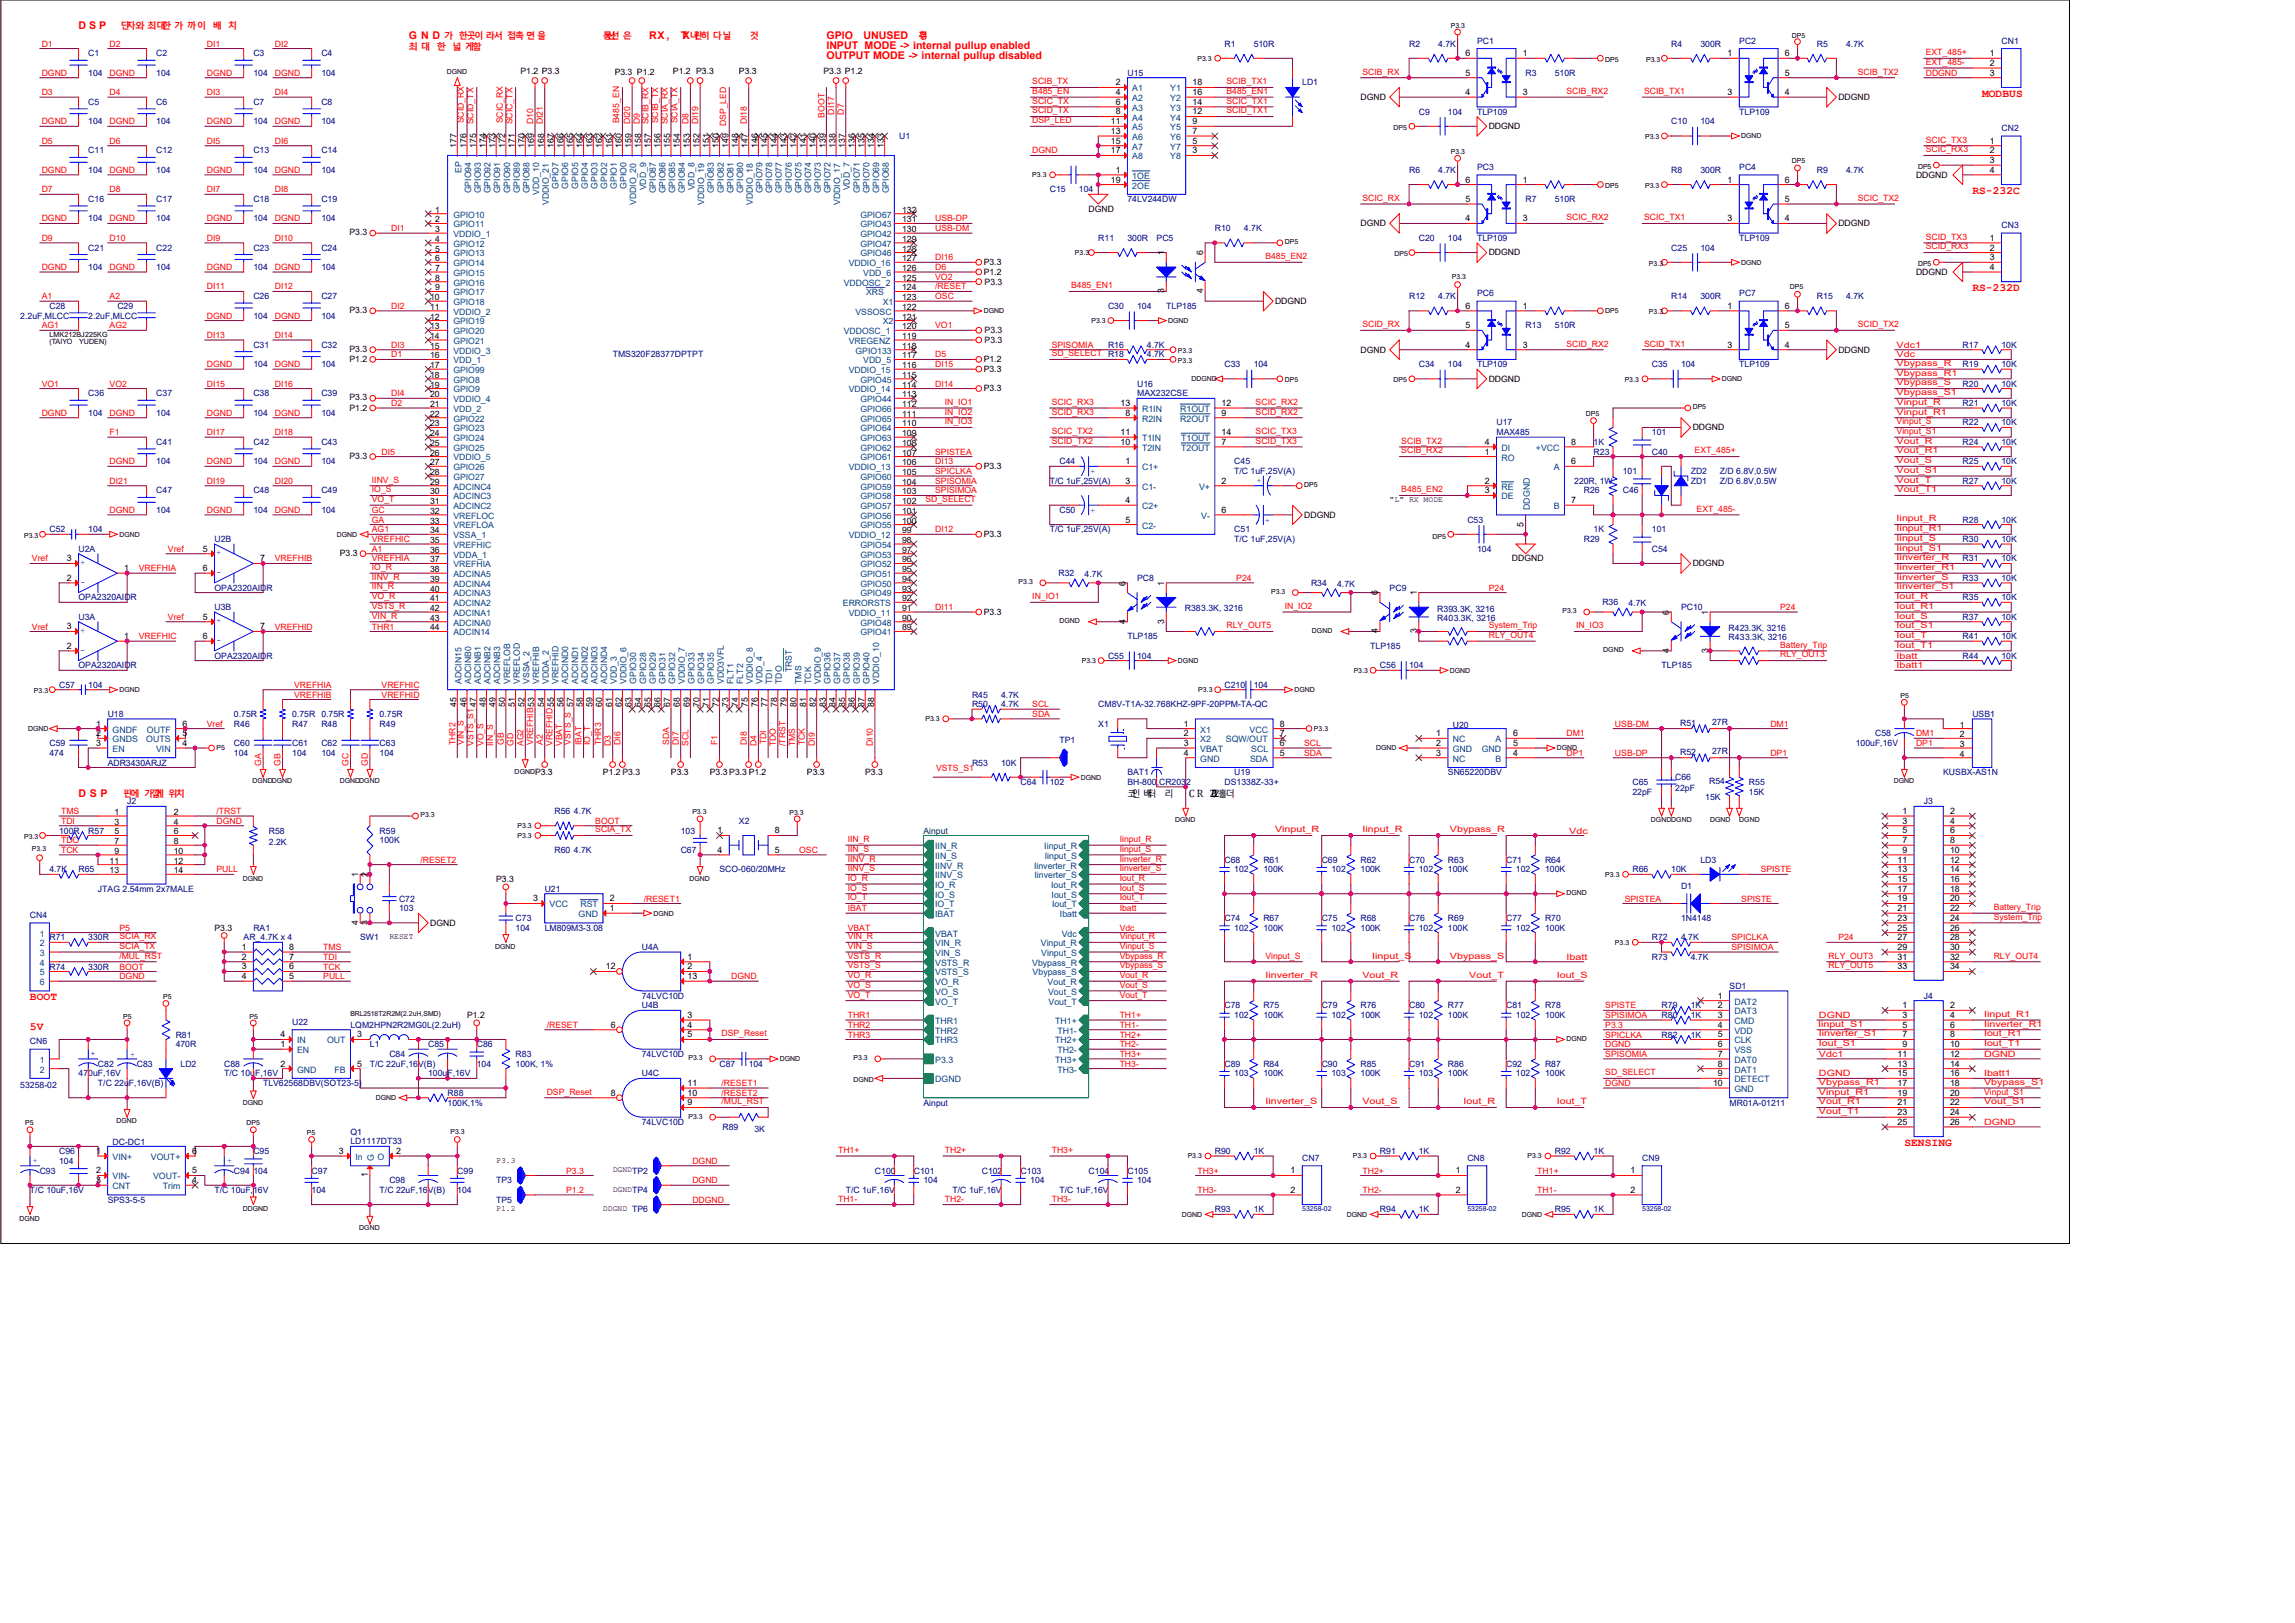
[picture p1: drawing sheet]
<svg xmlns="http://www.w3.org/2000/svg" width="420mm" height="297mm" viewBox="0 0 420 297" stroke-linecap="round" stroke-linejoin="round" font-family="sans-serif">
<defs><g id="words">
<g font-size="2.1" fill="#f00">
<text x="362.9" y="17.7">MODBUS</text>
<text x="361.1" y="35.5">RS-232C</text>
<text x="361.1" y="53.3">RS-232D</text>
<text x="5.5" y="183.1">BOOT</text>
<text x="5.5" y="188.4">5V</text>
<text x="348.6" y="209.8">SENSING</text>
</g>
<g font-size="1.9" fill="#f00">
<text x="14.4" y="5.4">D S P</text>
<text x="74.8" y="7.2">G N D</text>
<text x="118.8" y="7.2">RX ,</text>
<text x="124.7" y="7.2">TX</text>
<text x="151.3" y="7.2">GPIO</text>
<text x="151.3" y="10.7">OUTPUT MODE -&gt; internal pullup disabled</text>
<text x="151.3" y="8.9">INPUT MODE -&gt; internal pullup enabled</text>
<text x="158.1" y="7.2">UNUSED</text>
<text x="14.4" y="145.8">D S P</text>
</g>
<g font-size="1.9">
<text x="217.6" y="145.9">C R 202</text>
<text x="221.8" y="145.9">3</text>
</g>
<g font-size="1.7" fill="#f00">
<text x="22.1" y="5.4">단자와 최대한 가 까이</text>
<text x="38.9" y="5.4">배</text>
<text x="41.8" y="5.4">치</text>
<text x="74.8" y="9.1">최 대</text>
<text x="80" y="9.1">한</text>
<text x="81.3" y="7.1">가 한곳이 라서 접촉 면 을</text>
<text x="82.9" y="9.1">넓 게함</text>
<text x="110.4" y="7.1">통선 은</text>
<text x="111.1" y="7.1">신</text>
<text x="126.3" y="7.1">나</text>
<text x="127" y="7.1">란히 다닐</text>
<text x="137.3" y="7.1">것</text>
<text x="168.2" y="7.1">경</text>
<text x="168.2" y="7.1">우</text>
<text x="22.6" y="145.8">핀에 가깝</text>
<text x="28.4" y="145.8">게 위치</text>
</g>
<g font-size="1.7">
<text x="206.4" y="145.8">코</text>
<text x="207.2" y="145.8">인 배</text>
<text x="210.1" y="145.8">터</text>
<text x="213.2" y="145.8">리</text>
<text x="223" y="145.8">홀더</text>
</g>
<g font-size="1.6" fill="#f00">
<text x="7.6" y="8.5">D1</text>
<text x="20.1" y="8.5">D2</text>
<text x="37.9" y="8.5">DI1</text>
<text x="50.3" y="8.5">DI2</text>
<text x="352.6" y="11.9">EXT_485-</text>
<text x="352.6" y="10.1">EXT_485+</text>
<text x="7.6" y="17.4">D3</text>
<text x="7.6" y="13.9">DGND</text>
<text x="20.1" y="17.4">D4</text>
<text x="20.1" y="13.9">DGND</text>
<text x="37.9" y="17.4">DI3</text>
<text x="37.9" y="13.9">DGND</text>
<text x="50.3" y="17.4">DI4</text>
<text x="50.3" y="13.9">DGND</text>
<text x="189" y="17.2">B485_EN</text>
<text x="189" y="15.4">SCIB_TX</text>
<text x="224.5" y="17.2">B485_EN1</text>
<text x="224.5" y="15.4">SCIB_TX1</text>
<text x="249.4" y="13.7">SCIB_RX</text>
<text x="286.8" y="17.2">SCIB_RX2</text>
<text x="301" y="17.2">SCIB_TX1</text>
<text x="340.1" y="13.7">SCIB_TX2</text>
<text x="352.6" y="13.9">DDGND</text>
<text x="7.6" y="22.8">DGND</text>
<text x="20.1" y="22.8">DGND</text>
<text x="37.9" y="22.8">DGND</text>
<text x="50.3" y="22.8">DGND</text>
<text x="84.9" y="22.6" transform="rotate(-90 84.9 22.6)">SCID_RX</text>
<text x="86.7" y="22.8" transform="rotate(-90 86.7 22.8)">SCID_TX</text>
<text x="92" y="22.6" transform="rotate(-90 92 22.6)">SCIC_RX</text>
<text x="93.8" y="22.8" transform="rotate(-90 93.8 22.8)">SCIC_TX</text>
<text x="97.6" y="22.8" transform="rotate(-90 97.6 22.8)">D10</text>
<text x="99.4" y="22.8" transform="rotate(-90 99.4 22.8)">DI21</text>
<text x="113.4" y="22.6" transform="rotate(-90 113.4 22.6)">B485_EN</text>
<text x="115.4" y="22.8" transform="rotate(-90 115.4 22.8)">DI20</text>
<text x="117.1" y="22.8" transform="rotate(-90 117.1 22.8)">D9</text>
<text x="118.7" y="22.8" transform="rotate(-90 118.7 22.8)">SCIB_RX</text>
<text x="120.5" y="22.6" transform="rotate(-90 120.5 22.6)">SCIB_TX</text>
<text x="122.3" y="22.8" transform="rotate(-90 122.3 22.8)">SCIA_RX</text>
<text x="124" y="22.6" transform="rotate(-90 124 22.6)">SCIA_TX</text>
<text x="126" y="22.8" transform="rotate(-90 126 22.8)">D8</text>
<text x="127.8" y="22.8" transform="rotate(-90 127.8 22.8)">DI19</text>
<text x="132.9" y="23.1" transform="rotate(-90 132.9 23.1)">DSP_LED</text>
<text x="136.7" y="22.8" transform="rotate(-90 136.7 22.8)">DI18</text>
<text x="150.9" y="21.5" transform="rotate(-90 150.9 21.5)">BOOT</text>
<text x="152.7" y="21" transform="rotate(-90 152.7 21)">DI17</text>
<text x="154.5" y="21" transform="rotate(-90 154.5 21)">D7</text>
<text x="189" y="19">SCIC_TX</text>
<text x="189" y="22.5">DSP_LED</text>
<text x="189" y="20.8">SCID_TX</text>
<text x="224.5" y="19">SCIC_TX1</text>
<text x="224.5" y="20.8">SCID_TX1</text>
<text x="7.6" y="26.3">D5</text>
<text x="20.1" y="26.3">D6</text>
<text x="37.9" y="26.3">DI5</text>
<text x="50.3" y="26.3">DI6</text>
<text x="189" y="28.1">DGND</text>
<text x="352.6" y="27.9">SCIC_RX3</text>
<text x="352.6" y="26.1">SCIC_TX3</text>
<text x="7.6" y="31.6">DGND</text>
<text x="7.6" y="35.2">D7</text>
<text x="20.1" y="35.2">D8</text>
<text x="20.1" y="31.6">DGND</text>
<text x="37.9" y="31.6">DGND</text>
<text x="37.9" y="35.2">DI7</text>
<text x="50.3" y="35.2">DI8</text>
<text x="50.3" y="31.6">DGND</text>
<text x="7.6" y="40.5">DGND</text>
<text x="20.1" y="40.5">DGND</text>
<text x="37.9" y="40.5">DGND</text>
<text x="50.3" y="40.5">DGND</text>
<text x="171.2" y="40.5">USB-DP</text>
<text x="249.4" y="36.8">SCIC_RX</text>
<text x="286.8" y="40.3">SCIC_RX2</text>
<text x="301" y="40.3">SCIC_TX1</text>
<text x="340.1" y="36.8">SCIC_TX2</text>
<text x="7.6" y="44.1">D9</text>
<text x="20.1" y="44.1">D10</text>
<text x="37.9" y="44.1">DI9</text>
<text x="50.3" y="44.1">DI10</text>
<text x="71.6" y="42.3">DI1</text>
<text x="171.2" y="47.6">DI16</text>
<text x="171.2" y="42.3">USB-DM</text>
<text x="231.7" y="47.4">B485_EN2</text>
<text x="352.6" y="45.7">SCID_RX3</text>
<text x="352.6" y="43.9">SCID_TX3</text>
<text x="7.6" y="49.4">DGND</text>
<text x="20.1" y="49.4">DGND</text>
<text x="37.9" y="49.4">DGND</text>
<text x="37.9" y="53">DI11</text>
<text x="50.3" y="49.4">DGND</text>
<text x="50.3" y="53">DI12</text>
<text x="171.2" y="51.2">VO2</text>
<text x="171.2" y="53">/RESET</text>
<text x="171.2" y="49.4">D6</text>
<text x="196.1" y="52.8">B485_EN1</text>
<text x="7.6" y="54.8">A1</text>
<text x="20.1" y="54.8">A2</text>
<text x="37.9" y="58.3">DGND</text>
<text x="50.3" y="58.3">DGND</text>
<text x="71.6" y="56.5">DI2</text>
<text x="171.2" y="54.8">OSC</text>
<text x="249.4" y="59.9">SCID_RX</text>
<text x="340.1" y="59.9">SCID_TX2</text>
<text x="7.6" y="60.1">AG1</text>
<text x="20.1" y="60.1">AG2</text>
<text x="37.9" y="61.9">DI13</text>
<text x="50.3" y="61.9">DI14</text>
<text x="71.6" y="65.4">D1</text>
<text x="71.6" y="63.6">DI3</text>
<text x="171.2" y="60.1">VO1</text>
<text x="171.2" y="65.4">D5</text>
<text x="192.5" y="63.6">SPISOMIA</text>
<text x="192.5" y="65.2">SD_SELECT R18</text>
<text x="286.8" y="63.4">SCID_RX2</text>
<text x="301" y="63.4">SCID_TX1</text>
<text x="347.2" y="63.6">Vdc1</text>
<text x="347.2" y="65.4">Vdc</text>
<text x="7.6" y="70.8">VO1</text>
<text x="20.1" y="70.8">VO2</text>
<text x="37.9" y="67.2">DGND</text>
<text x="37.9" y="70.8">DI15</text>
<text x="50.3" y="67.2">DGND</text>
<text x="50.3" y="70.8">DI16</text>
<text x="171.2" y="67.2">DI15</text>
<text x="171.2" y="70.8">DI14</text>
<text x="347.2" y="67">Vbypass_R</text>
<text x="347.2" y="68.8">Vbypass_R1</text>
<text x="347.2" y="70.5">Vbypass_S</text>
<text x="7.6" y="76.1">DGND</text>
<text x="20.1" y="76.1">DGND</text>
<text x="37.9" y="76.1">DGND</text>
<text x="50.3" y="76.1">DGND</text>
<text x="71.6" y="74.3">D2</text>
<text x="71.6" y="72.5">DI4</text>
<text x="173" y="74.1">IN_IO1</text>
<text x="173" y="75.9">IN_IO2</text>
<text x="173" y="77.7">IN_IO3</text>
<text x="192.5" y="75.9">SCID_RX3</text>
<text x="192.5" y="74.1">SCIC_RX3</text>
<text x="229.9" y="75.9">SCID_RX2</text>
<text x="229.9" y="74.1">SCIC_RX2</text>
<text x="347.2" y="77.7">Vinput_S</text>
<text x="347.2" y="75.9">Vinput_R1</text>
<text x="347.2" y="74.1">Vinput_R</text>
<text x="347.2" y="72.3">Vbypass_S1</text>
<text x="20.1" y="79.7">F1</text>
<text x="37.9" y="79.7">DI17</text>
<text x="50.3" y="79.7">DI18</text>
<text x="69.9" y="83.2">DI5</text>
<text x="171.2" y="83.2">SPISTEA</text>
<text x="192.5" y="81.2">SCID_TX2</text>
<text x="192.5" y="79.4">SCIC_TX2</text>
<text x="229.9" y="81.2">SCID_TX3</text>
<text x="229.9" y="79.4">SCIC_TX3</text>
<text x="256.5" y="81.2">SCIB_TX2</text>
<text x="256.5" y="83">SCIB_RX2</text>
<text x="310.2" y="83">EXT_485+</text>
<text x="347.2" y="81.2">Vout_R</text>
<text x="347.2" y="79.4">Vinput_S1</text>
<text x="347.2" y="83">Vout_R1</text>
<text x="20.1" y="88.5">DI21</text>
<text x="20.1" y="85">DGND</text>
<text x="37.9" y="85">DGND</text>
<text x="37.9" y="88.5">DI19</text>
<text x="50.3" y="85">DGND</text>
<text x="50.3" y="88.5">DI20</text>
<text x="68.1" y="88.3">IINV_S</text>
<text x="171.2" y="88.5">SPISOMIA</text>
<text x="171.2" y="86.8">SPICLKA</text>
<text x="171.2" y="85">DI13</text>
<text x="347.2" y="88.3">Vout_T</text>
<text x="347.2" y="86.6">Vout_S1</text>
<text x="347.2" y="84.8">Vout_S</text>
<text x="20.1" y="93.9">DGND</text>
<text x="37.9" y="93.9">DGND</text>
<text x="50.3" y="93.9">DGND</text>
<text x="68.1" y="93.9">GC</text>
<text x="68.1" y="91.9">VO_T</text>
<text x="68.1" y="90.1">IO_S</text>
<text x="68.1" y="95.7">GA</text>
<text x="169.4" y="91.9">SD_SELECT</text>
<text x="171.2" y="90.3">SPISIMOA</text>
<text x="256.5" y="90.1">B485_EN2</text>
<text x="310.6" y="93.7">EXT_485-</text>
<text x="347.2" y="95.4">Iinput_R</text>
<text x="347.2" y="90.1">Vout_T1</text>
<text x="30.7" y="101">Vref</text>
<text x="68.1" y="101">A1</text>
<text x="68.1" y="99.2">VREFHIC</text>
<text x="68.1" y="97.4">AG1</text>
<text x="171.2" y="97.4">DI12</text>
<text x="347.2" y="100.8">Iinput_S1</text>
<text x="347.2" y="97.2">Iinput_R1</text>
<text x="347.2" y="99">Iinput_S</text>
<text x="5.9" y="102.8">Vref</text>
<text x="25.4" y="104.5">VREFHIA</text>
<text x="50.3" y="102.8">VREFHIB</text>
<text x="68.1" y="106.1">IINV_R</text>
<text x="68.1" y="107.9">IIN_R</text>
<text x="68.1" y="104.3">IO_R</text>
<text x="68.1" y="102.8">VREFHIA</text>
<text x="226.3" y="106.3">P24</text>
<text x="347.2" y="106.1">Iinverter_S</text>
<text x="347.2" y="102.6">Iinverter_R</text>
<text x="347.2" y="104.3">Iinverter_R1</text>
<text x="347.2" y="107.9">Iinverter_S1</text>
<text x="30.7" y="113.4">Vref</text>
<text x="68.1" y="113.2">VIN_R</text>
<text x="68.1" y="109.7">VO_R</text>
<text x="68.1" y="111.4">VSTS_R</text>
<text x="171.2" y="111.7">DI11</text>
<text x="189" y="109.7">IN_IO1</text>
<text x="235.2" y="111.4">IN_IO2</text>
<text x="272.6" y="108.1">P24</text>
<text x="325.9" y="111.7">P24</text>
<text x="347.2" y="111.4">Iout_R1</text>
<text x="347.2" y="109.7">Iout_R</text>
<text x="347.2" y="113.2">Iout_S</text>
<text x="5.9" y="115.2">Vref</text>
<text x="25.4" y="117">VREFHIC</text>
<text x="50.3" y="115.2">VREFHID</text>
<text x="68.1" y="115.2">THR1</text>
<text x="224.5" y="115">RLY_OUT5</text>
<text x="272.6" y="115">System_Trip</text>
<text x="272.6" y="116.8">RLY_OUT4</text>
<text x="288.6" y="115">IN_IO3</text>
<text x="325.9" y="118.6">Battery_Trip</text>
<text x="347.2" y="115">Iout_S1</text>
<text x="347.2" y="118.6">Iout_T1</text>
<text x="347.2" y="116.8">Iout_T</text>
<text x="53.9" y="125.9">VREFHIA</text>
<text x="69.9" y="125.9">VREFHIC</text>
<text x="325.9" y="120.3">RLY_OUT3</text>
<text x="347.2" y="122.3">Ibatt1</text>
<text x="347.2" y="120.5">Ibatt</text>
<text x="53.9" y="127.7">VREFHIB</text>
<text x="69.9" y="127.7">VREFHID</text>
<text x="189" y="131.2">SDA</text>
<text x="189" y="129.4">SCL</text>
<text x="37.9" y="133">Vref</text>
<text x="83.4" y="136.4" transform="rotate(-90 83.4 136.4)">THR2</text>
<text x="84.9" y="136.4" transform="rotate(-90 84.9 136.4)">VIN_S</text>
<text x="86.7" y="136.5" transform="rotate(-90 86.7 136.5)">VSTS_S1</text>
<text x="88.5" y="136.5" transform="rotate(-90 88.5 136.5)">VO_S</text>
<text x="90.3" y="136.5" transform="rotate(-90 90.3 136.5)">IIN_S</text>
<text x="92.3" y="136.4" transform="rotate(-90 92.3 136.4)">GB</text>
<text x="94" y="136.5" transform="rotate(-90 94 136.5)">GD</text>
<text x="95.8" y="136.5" transform="rotate(-90 95.8 136.5)">AG2</text>
<text x="97.6" y="136.4" transform="rotate(-90 97.6 136.4)">VREFHIB53</text>
<text x="99.4" y="136.4" transform="rotate(-90 99.4 136.4)">A2</text>
<text x="101.1" y="136.5" transform="rotate(-90 101.1 136.5)">VREFHID55</text>
<text x="102.9" y="136.5" transform="rotate(-90 102.9 136.5)">VBAT</text>
<text x="104.5" y="136.4" transform="rotate(-90 104.5 136.4)">VSTS_S</text>
<text x="106.5" y="136.4" transform="rotate(-90 106.5 136.4)">IBAT</text>
<text x="108" y="136.4" transform="rotate(-90 108 136.4)">IO_T</text>
<text x="110" y="136.4" transform="rotate(-90 110 136.4)">THR3</text>
<text x="111.8" y="136.5" transform="rotate(-90 111.8 136.5)">D3</text>
<text x="113.6" y="136.4" transform="rotate(-90 113.6 136.4)">DI6</text>
<text x="122.5" y="136.4" transform="rotate(-90 122.5 136.4)">SDA</text>
<text x="124.3" y="136.4" transform="rotate(-90 124.3 136.4)">DI7</text>
<text x="126" y="136.5" transform="rotate(-90 126 136.5)">SCL</text>
<text x="131.4" y="136.4" transform="rotate(-90 131.4 136.4)">F1</text>
<text x="136.7" y="136.4" transform="rotate(-90 136.7 136.4)">DI8</text>
<text x="138.5" y="136.5" transform="rotate(-90 138.5 136.5)">D4</text>
<text x="140.3" y="136.2" transform="rotate(-90 140.3 136.2)">TDI</text>
<text x="142" y="136.5" transform="rotate(-90 142 136.5)">TDO</text>
<text x="143.8" y="136.5" transform="rotate(-90 143.8 136.5)">/TRST</text>
<text x="145.6" y="136.5" transform="rotate(-90 145.6 136.5)">TMS</text>
<text x="147.4" y="136.4" transform="rotate(-90 147.4 136.4)">TCK</text>
<text x="149.2" y="136.5" transform="rotate(-90 149.2 136.5)">DI9</text>
<text x="159.8" y="136.5" transform="rotate(-90 159.8 136.5)">DI10</text>
<text x="238.8" y="136.5">SCL</text>
<text x="286.8" y="134.8">DM1</text>
<text x="295.7" y="133">USB-DM</text>
<text x="324.1" y="133">DM1</text>
<text x="350.8" y="136.5">DP1</text>
<text x="350.8" y="134.8">DM1</text>
<text x="47.8" y="140.1" transform="rotate(-90 47.8 140.1)">GA</text>
<text x="51.4" y="140.1" transform="rotate(-90 51.4 140.1)">GB</text>
<text x="63.8" y="140.1" transform="rotate(-90 63.8 140.1)">GC</text>
<text x="67.4" y="140.1" transform="rotate(-90 67.4 140.1)">GD</text>
<text x="171.4" y="141.1">VSTS_S1</text>
<text x="238.8" y="138.3">SDA</text>
<text x="286.8" y="138.3">DP1</text>
<text x="295.7" y="138.3">USB-DP</text>
<text x="324.1" y="138.3">DP1</text>
<text x="11.2" y="149">TMS</text>
<text x="39.6" y="149">/TRST</text>
<text x="11.2" y="150.8">TDI</text>
<text x="11.2" y="154.3">TDO</text>
<text x="39.6" y="150.8">DGND</text>
<text x="109" y="152.3">SCIA_TX</text>
<text x="109" y="150.8">BOOT</text>
<text x="155.2" y="155.9">IIN_S</text>
<text x="155.2" y="154.1">IIN_R</text>
<text x="205" y="154.1">Iinput_R</text>
<text x="205" y="155.9">Iinput_S</text>
<text x="233.4" y="152.3">Vinput_R</text>
<text x="249.4" y="152.3">Iinput_R</text>
<text x="265.4" y="152.3">Vbypass_R</text>
<text x="287.3" y="152.5">Vdc</text>
<text x="11.2" y="156.1">TCK</text>
<text x="39.6" y="159.7">PULL</text>
<text x="77" y="157.9">/RESET2</text>
<text x="146.3" y="156.1">OSC</text>
<text x="155.2" y="161.2">IO_R</text>
<text x="155.2" y="159.4">IINV_S</text>
<text x="155.2" y="157.7">IINV_R</text>
<text x="205" y="159.4">Iinverter_S</text>
<text x="205" y="157.7">Iinverter_R</text>
<text x="205" y="161.2">Iout_R</text>
<text x="322.3" y="159.7">SPISTE</text>
<text x="117.9" y="165">/RESET1</text>
<text x="155.2" y="164.8">IO_T</text>
<text x="155.2" y="166.8">IBAT</text>
<text x="155.2" y="163">IO_S</text>
<text x="205" y="163">Iout_S</text>
<text x="205" y="166.8">Ibatt</text>
<text x="205" y="164.8">Iout_T</text>
<text x="297.4" y="165">SPISTEA</text>
<text x="318.8" y="165">SPISTE</text>
<text x="365" y="166.6">Battery_Trip</text>
<text x="21.9" y="171.9">SCIA_RX</text>
<text x="21.9" y="170.3">P5</text>
<text x="21.9" y="173.7">SCIA_TX</text>
<text x="59.2" y="173.9">TMS</text>
<text x="155.2" y="170.3">VBAT</text>
<text x="155.2" y="173.7">VIN_S</text>
<text x="155.2" y="171.9">VIN_R</text>
<text x="205" y="170.3">Vdc</text>
<text x="205" y="173.7">Vinput_S</text>
<text x="205" y="171.9">Vinput_R</text>
<text x="317" y="173.9">SPISIMOA</text>
<text x="317" y="172.1">SPICLKA</text>
<text x="336.6" y="172.1">P24</text>
<text x="365" y="168.3">System_Trip</text>
<text x="21.9" y="177.4">BOOT</text>
<text x="21.9" y="175.5">/MUL_RST</text>
<text x="21.9" y="179.2">DGND</text>
<text x="59.2" y="179.2">PULL</text>
<text x="59.2" y="175.7">TDI</text>
<text x="59.2" y="177.4">TCK</text>
<text x="133.9" y="179.2">DGND</text>
<text x="155.2" y="179">VO_R</text>
<text x="155.2" y="175.5">VSTS_R</text>
<text x="155.2" y="177.2">VSTS_S</text>
<text x="205" y="179">Vout_R</text>
<text x="205" y="177.2">Vbypass_S</text>
<text x="205" y="175.5">Vbypass_R</text>
<text x="231.7" y="175.5">Vinput_S</text>
<text x="231.7" y="179">Iinverter_R</text>
<text x="249.4" y="179">Vout_R</text>
<text x="251.2" y="175.5">Iinput_S</text>
<text x="265.4" y="175.5">Vbypass_S</text>
<text x="269" y="179">Vout_T</text>
<text x="285" y="179">Iout_S</text>
<text x="286.8" y="175.7">Ibatt</text>
<text x="334.8" y="175.5">RLY_OUT3</text>
<text x="334.8" y="177.2">RLY_OUT5</text>
<text x="365" y="175.5">RLY_OUT4</text>
<text x="155.2" y="180.8">VO_S</text>
<text x="155.2" y="182.6">VO_T</text>
<text x="205" y="180.8">Vout_S</text>
<text x="205" y="182.6">Vout_T</text>
<text x="293.9" y="184.6">SPISTE</text>
<text x="100.1" y="188.1">/RESET</text>
<text x="132.1" y="189.7">DSP_Reset</text>
<text x="155.2" y="186.3">THR1</text>
<text x="155.2" y="188.1">THR2</text>
<text x="155.2" y="189.9">THR3</text>
<text x="205" y="186.3">TH1+</text>
<text x="205" y="188.1">TH1-</text>
<text x="205" y="191.7">TH2-</text>
<text x="205" y="189.9">TH2+</text>
<text x="293.9" y="191.7">DGND</text>
<text x="293.9" y="189.9">SPICLKA</text>
<text x="293.9" y="188.1">P3.3</text>
<text x="293.9" y="186.3">SPISIMOA</text>
<text x="332.8" y="187.9">Iinput_S1</text>
<text x="333" y="191.5">Iout_S1</text>
<text x="333" y="189.7">Iinverter_S1</text>
<text x="333" y="186.3">DGND</text>
<text x="363.2" y="187.9">Iinverter_R1</text>
<text x="363.2" y="189.7">Iout_R1</text>
<text x="363.2" y="186.1">Iinput_R1</text>
<text x="363.2" y="191.5">Iout_T1</text>
<text x="205" y="193.4">TH3+</text>
<text x="205" y="195.2">TH3-</text>
<text x="293.9" y="193.4">SPISOMIA</text>
<text x="293.9" y="196.8">SD_SELECT</text>
<text x="333" y="197">DGND</text>
<text x="333" y="193.4">Vdc1</text>
<text x="363.2" y="197">Ibatt1</text>
<text x="363.2" y="193.4">DGND</text>
<text x="100.1" y="200.3">DSP_Reset</text>
<text x="132.1" y="200.6">/RESET2</text>
<text x="132.1" y="198.8">/RESET1</text>
<text x="132.1" y="202.1">/MUL_RST</text>
<text x="231.7" y="202.1">Iinverter_S</text>
<text x="249.4" y="202.1">Vout_S</text>
<text x="267.9" y="202.1">Iout_R</text>
<text x="285" y="202.1">Iout_T</text>
<text x="293.9" y="198.8">DGND</text>
<text x="333" y="202.1">Vout_R1</text>
<text x="333" y="203.9">Vout_T1</text>
<text x="333" y="198.6">Vbypass_R1</text>
<text x="333" y="200.3">Vinput_R1</text>
<text x="363.2" y="200.3">Vinput_S1</text>
<text x="363.2" y="202.1">Vout_S1</text>
<text x="363.2" y="198.6">Vbypass_S1</text>
<text x="363.2" y="205.9">DGND</text>
<text x="103.6" y="214.8">P3.3</text>
<text x="126.8" y="213">DGND</text>
<text x="153.4" y="211.1">TH1+</text>
<text x="173" y="211.1">TH2+</text>
<text x="192.5" y="211.1">TH3+</text>
<text x="219.2" y="214.8">TH3+</text>
<text x="249.4" y="214.8">TH2+</text>
<text x="281.4" y="214.8">TH1+</text>
<text x="103.6" y="218.3">P1.2</text>
<text x="126.8" y="216.6">DGND</text>
<text x="126.8" y="220.1">DDGND</text>
<text x="153.4" y="219.9">TH1-</text>
<text x="173" y="219.9">TH2-</text>
<text x="192.5" y="219.9">TH3-</text>
<text x="219.2" y="218.3">TH3-</text>
<text x="249.4" y="218.3">TH2-</text>
<text x="281.4" y="218.3">TH1-</text>
</g>
<g font-size="1.6" fill="#000080">
<text x="16.2" y="10.3">C1</text>
<text x="28.6" y="10.3">C2</text>
<text x="46.4" y="10.3">C3</text>
<text x="58.8" y="10.3">C4</text>
<text x="224.2" y="8.5">R1</text>
<text x="229.5" y="8.5">510R</text>
<text x="258" y="8.5">R2</text>
<text x="263.3" y="8.5">4.7K</text>
<text x="270.4" y="8">PC1</text>
<text x="306" y="8.5">R4</text>
<text x="311.3" y="8.5">300R</text>
<text x="318.4" y="8">PC2</text>
<text x="332.6" y="8.5">R5</text>
<text x="338" y="8.5">4.7K</text>
<text x="366.4" y="8">CN1</text>
<text x="16.2" y="13.9">104</text>
<text x="28.6" y="13.9">104</text>
<text x="46.4" y="13.9">104</text>
<text x="58.8" y="13.9">104</text>
<text x="206.4" y="13.9">U15</text>
<text x="238.4" y="15.6">LD1</text>
<text x="279.3" y="13.9">R3</text>
<text x="284.6" y="13.9">510R</text>
<text x="16.2" y="19.2">C5</text>
<text x="16.2" y="22.8">104</text>
<text x="28.6" y="19.2">C6</text>
<text x="28.6" y="22.8">104</text>
<text x="46.4" y="19.2">C7</text>
<text x="46.4" y="22.8">104</text>
<text x="58.8" y="19.2">C8</text>
<text x="58.8" y="22.8">104</text>
<text x="259.7" y="21">C9</text>
<text x="265.1" y="21">104</text>
<text x="270.4" y="21">TLP109</text>
<text x="306" y="22.8">C10</text>
<text x="311.3" y="22.8">104</text>
<text x="318.4" y="21">TLP109</text>
<text x="16.2" y="28.1">C11</text>
<text x="28.6" y="28.1">C12</text>
<text x="46.4" y="28.1">C13</text>
<text x="58.8" y="28.1">C14</text>
<text x="164.6" y="25.4">U1</text>
<text x="366.4" y="24">CN2</text>
<text x="16.2" y="31.6">104</text>
<text x="28.6" y="31.6">104</text>
<text x="46.4" y="31.6">104</text>
<text x="58.8" y="31.6">104</text>
<text x="192.2" y="35.2">C15</text>
<text x="197.5" y="35.2">104</text>
<text x="258" y="31.6">R6</text>
<text x="263.3" y="31.6">4.7K</text>
<text x="270.4" y="31.1">PC3</text>
<text x="306" y="31.6">R8</text>
<text x="311.3" y="31.6">300R</text>
<text x="318.4" y="31.1">PC4</text>
<text x="332.6" y="31.6">R9</text>
<text x="338" y="31.6">4.7K</text>
<text x="16.2" y="37">C16</text>
<text x="16.2" y="40.5">104</text>
<text x="28.6" y="37">C17</text>
<text x="28.6" y="40.5">104</text>
<text x="46.4" y="37">C18</text>
<text x="46.4" y="40.5">104</text>
<text x="58.8" y="37">C19</text>
<text x="58.8" y="40.5">104</text>
<text x="206.4" y="37">74LV244DW</text>
<text x="279.3" y="37">R7</text>
<text x="284.6" y="37">510R</text>
<text x="366.4" y="41.8">CN3</text>
<text x="16.2" y="45.9">C21</text>
<text x="28.6" y="45.9">C22</text>
<text x="46.4" y="45.9">C23</text>
<text x="58.8" y="45.9">C24</text>
<text x="201.1" y="44.1">R11</text>
<text x="206.4" y="44.1">300R</text>
<text x="211.7" y="44.1">PC5</text>
<text x="222.4" y="42.3">R10</text>
<text x="227.7" y="42.3">4.7K</text>
<text x="259.7" y="44.1">C20</text>
<text x="265.1" y="44.1">104</text>
<text x="270.4" y="44.1">TLP109</text>
<text x="306" y="45.9">C25</text>
<text x="311.3" y="45.9">104</text>
<text x="318.4" y="44.1">TLP109</text>
<text x="16.2" y="49.4">104</text>
<text x="28.6" y="49.4">104</text>
<text x="46.4" y="49.4">104</text>
<text x="58.8" y="49.4">104</text>
<text x="3.7" y="58.3">2.2uF,MLCC</text>
<text x="9" y="56.5">C28</text>
<text x="16.2" y="58.3">2.2uF,MLCC</text>
<text x="21.5" y="56.5">C29</text>
<text x="46.4" y="54.8">C26</text>
<text x="46.4" y="58.3">104</text>
<text x="58.8" y="54.8">C27</text>
<text x="58.8" y="58.3">104</text>
<text x="202.8" y="56.5">C30</text>
<text x="208.2" y="56.5">104</text>
<text x="213.5" y="56.5">TLP185</text>
<text x="258" y="54.8">R12</text>
<text x="263.3" y="54.8">4.7K</text>
<text x="270.4" y="54.2">PC6</text>
<text x="306" y="54.8">R14</text>
<text x="311.3" y="54.8">300R</text>
<text x="318.4" y="54.2">PC7</text>
<text x="332.6" y="54.8">R15</text>
<text x="338" y="54.8">4.7K</text>
<text x="46.4" y="63.6">C31</text>
<text x="58.8" y="63.6">C32</text>
<text x="112.2" y="65.4">TMS320F28377DPTPT</text>
<text x="202.8" y="63.6">R16</text>
<text x="210" y="65.4">4.7K</text>
<text x="210" y="63.6">4.7K</text>
<text x="279.3" y="60.1">R13</text>
<text x="284.6" y="60.1">510R</text>
<text x="359.3" y="63.6">R17</text>
<text x="366.4" y="63.6">10K</text>
<text x="46.4" y="67.2">104</text>
<text x="58.8" y="67.2">104</text>
<text x="208.2" y="70.8">U16</text>
<text x="224.2" y="67.2">C33</text>
<text x="229.5" y="67.2">104</text>
<text x="259.7" y="67.2">C34</text>
<text x="265.1" y="67.2">104</text>
<text x="270.4" y="67.2">TLP109</text>
<text x="302.4" y="67.2">C35</text>
<text x="307.8" y="67.2">104</text>
<text x="318.4" y="67.2">TLP109</text>
<text x="359.3" y="67.2">R19</text>
<text x="359.3" y="70.8">R20</text>
<text x="366.4" y="67.2">10K</text>
<text x="366.4" y="70.8">10K</text>
<text x="16.2" y="72.5">C36</text>
<text x="16.2" y="76.1">104</text>
<text x="28.6" y="72.5">C37</text>
<text x="28.6" y="76.1">104</text>
<text x="46.4" y="72.5">C38</text>
<text x="46.4" y="76.1">104</text>
<text x="58.8" y="72.5">C39</text>
<text x="58.8" y="76.1">104</text>
<text x="208.2" y="72.5">MAX232CSE</text>
<text x="274" y="77.9">U17</text>
<text x="359.3" y="74.3">R21</text>
<text x="359.3" y="77.9">R22</text>
<text x="366.4" y="74.3">10K</text>
<text x="366.4" y="77.9">10K</text>
<text x="28.6" y="81.4">C41</text>
<text x="46.4" y="81.4">C42</text>
<text x="58.8" y="81.4">C43</text>
<text x="274" y="79.7">MAX485</text>
<text x="291.7" y="83.2">R23</text>
<text x="291.7" y="81.4">1K</text>
<text x="302.4" y="83.2">C40</text>
<text x="302.4" y="79.7">101</text>
<text x="359.3" y="81.4">R24</text>
<text x="366.4" y="81.4">10K</text>
<text x="28.6" y="85">104</text>
<text x="46.4" y="85">104</text>
<text x="58.8" y="85">104</text>
<text x="192.2" y="88.5">T/C 1uF,25V(A)</text>
<text x="194" y="85">C44</text>
<text x="226" y="85">C45</text>
<text x="226" y="86.8">T/C 1uF,25V(A)</text>
<text x="288.2" y="88.5">220R, 1W</text>
<text x="297.1" y="86.8">101</text>
<text x="309.5" y="88.5">ZD1</text>
<text x="309.5" y="86.8">ZD2</text>
<text x="314.9" y="88.5">Z/D 6.8V,0.5W</text>
<text x="314.9" y="86.8">Z/D 6.8V,0.5W</text>
<text x="359.3" y="88.5">R27</text>
<text x="359.3" y="85">R25</text>
<text x="366.4" y="88.5">10K</text>
<text x="366.4" y="85">10K</text>
<text x="28.6" y="90.3">C47</text>
<text x="28.6" y="93.9">104</text>
<text x="46.4" y="90.3">C48</text>
<text x="46.4" y="93.9">104</text>
<text x="58.8" y="90.3">C49</text>
<text x="58.8" y="93.9">104</text>
<text x="194" y="93.9">C50</text>
<text x="268.6" y="95.7">C53</text>
<text x="290" y="90.3">R26</text>
<text x="297.1" y="90.3">C46</text>
<text x="359.3" y="95.7">R28</text>
<text x="366.4" y="95.7">10K</text>
<text x="9" y="97.4">C52</text>
<text x="14.4" y="101">U2A</text>
<text x="16.2" y="97.4">104</text>
<text x="39.3" y="99.2">U2B</text>
<text x="192.2" y="97.4">T/C 1uF,25V(A)</text>
<text x="226" y="97.4">C51</text>
<text x="226" y="99.2">T/C 1uF,25V(A)</text>
<text x="270.4" y="101">104</text>
<text x="290" y="99.2">R29</text>
<text x="291.7" y="97.4">1K</text>
<text x="302.4" y="101">C54</text>
<text x="302.4" y="97.4">101</text>
<text x="359.3" y="99.2">R30</text>
<text x="366.4" y="99.2">10K</text>
<text x="193.8" y="105.4">R32</text>
<text x="198.6" y="105.6">4.7K</text>
<text x="208.2" y="106.3">PC8</text>
<text x="240" y="107.2">R34</text>
<text x="244.8" y="107.4">4.7K</text>
<text x="359.3" y="102.8">R31</text>
<text x="359.3" y="106.3">R33</text>
<text x="366.4" y="102.8">10K</text>
<text x="366.4" y="106.3">10K</text>
<text x="14.4" y="113.4">U3A</text>
<text x="14.4" y="109.9">OPA2320AIDR</text>
<text x="39.3" y="108.1">OPA2320AIDR</text>
<text x="39.3" y="111.7">U3B</text>
<text x="216.9" y="111.8">R383.3K, 3216</text>
<text x="254.4" y="108.1">PC9</text>
<text x="263.1" y="113.6">R403.3K, 3216</text>
<text x="263.1" y="112">R393.3K, 3216</text>
<text x="293.4" y="110.8">R36</text>
<text x="298.1" y="110.9">4.7K</text>
<text x="307.8" y="111.7">PC10</text>
<text x="359.3" y="113.4">R37</text>
<text x="359.3" y="109.9">R35</text>
<text x="366.4" y="113.4">10K</text>
<text x="366.4" y="109.9">10K</text>
<text x="206.4" y="117">TLP185</text>
<text x="250.9" y="118.8">TLP185</text>
<text x="316.5" y="115.6">R423.3K, 3216</text>
<text x="316.5" y="117.2">R433.3K, 3216</text>
<text x="359.3" y="117">R41</text>
<text x="366.4" y="117">10K</text>
<text x="10.8" y="125.9">C57</text>
<text x="14.4" y="122.3">OPA2320AIDR</text>
<text x="16.2" y="125.9">104</text>
<text x="39.3" y="120.5">OPA2320AIDR</text>
<text x="202.8" y="120.5">C55</text>
<text x="208.2" y="120.5">104</text>
<text x="224.2" y="125.9">C210</text>
<text x="229.5" y="125.9">104</text>
<text x="252.6" y="122.3">C56</text>
<text x="258" y="122.3">104</text>
<text x="304.2" y="122.3">TLP185</text>
<text x="359.3" y="120.5">R44</text>
<text x="366.4" y="120.5">10K</text>
<text x="19.7" y="131.2">U18</text>
<text x="42.8" y="131.2">0.75R</text>
<text x="53.5" y="131.2">0.75R 0.75R</text>
<text x="69.5" y="131.2">0.75R</text>
<text x="178" y="127.7">R45</text>
<text x="178" y="129.4">R50</text>
<text x="183.3" y="127.7">4.7K</text>
<text x="183.3" y="129.4">4.7K</text>
<text x="201.1" y="129.4">CM8V-T1A-32.768KHZ-9PF-20PPM-TA-QC</text>
<text x="361.1" y="131.2">USB1</text>
<text x="9" y="136.5">C59</text>
<text x="42.8" y="136.5">C60</text>
<text x="42.8" y="133">R46</text>
<text x="53.5" y="133">R47</text>
<text x="53.5" y="136.5">C61</text>
<text x="58.8" y="136.5">C62</text>
<text x="58.8" y="133">R48</text>
<text x="69.5" y="136.5">C63</text>
<text x="69.5" y="133">R49</text>
<text x="194" y="136">TP1</text>
<text x="201.1" y="133">X1</text>
<text x="266" y="133.2">U20</text>
<text x="307.6" y="132.8">R51</text>
<text x="313.4" y="132.6">27R</text>
<text x="313.4" y="138">27R</text>
<text x="339.8" y="136.5">100uF,16V</text>
<text x="343.3" y="134.8">C58</text>
<text x="9" y="138.3">474</text>
<text x="19.7" y="140.1">ADR3430ARJZ</text>
<text x="42.8" y="138.3">104</text>
<text x="53.5" y="138.3">104</text>
<text x="58.8" y="138.3">104</text>
<text x="69.5" y="138.3">104</text>
<text x="178" y="140.1">R53</text>
<text x="183.3" y="140.1">10K</text>
<text x="186.8" y="143.7">C64</text>
<text x="192.2" y="143.7">102</text>
<text x="206.4" y="143.7">BH-800,CR2032</text>
<text x="206.4" y="141.9">BAT1</text>
<text x="224.2" y="143.7">DS1338Z-33+</text>
<text x="226" y="141.9">U19</text>
<text x="265.1" y="141.9">SN65220DBV</text>
<text x="298.9" y="143.7">C65</text>
<text x="306.7" y="142.8">C66</text>
<text x="307.6" y="138.2">R52</text>
<text x="312.9" y="143.5">R54</text>
<text x="320.2" y="143.7">R55</text>
<text x="355.8" y="141.9">KUSBX-AS1N</text>
<text x="23.3" y="147.2">J2</text>
<text x="101.5" y="149">R56</text>
<text x="105.1" y="149">4.7K</text>
<text x="298.9" y="145.4">22pF</text>
<text x="306.7" y="144.7">22pF</text>
<text x="312.2" y="146.3">15K</text>
<text x="320.2" y="145.4">15K</text>
<text x="352.2" y="147.2">J3</text>
<text x="10.8" y="152.5">100R</text>
<text x="16.2" y="152.5">R57</text>
<text x="49.2" y="154.7">2.2K</text>
<text x="49.2" y="152.5">R58</text>
<text x="69.5" y="152.5">R59</text>
<text x="69.5" y="154.3">100K</text>
<text x="124.6" y="152.5">103</text>
<text x="135.3" y="150.8">X2</text>
<text x="9" y="159.7">4.7K</text>
<text x="14.4" y="159.7">R65</text>
<text x="101.5" y="156.1">R60</text>
<text x="105.1" y="156.1">4.7K</text>
<text x="124.6" y="156.1">C67</text>
<text x="131.7" y="159.7">SCO-060/20MHz</text>
<text x="224.2" y="157.9">C68</text>
<text x="226" y="159.7">102</text>
<text x="231.3" y="157.9">R61</text>
<text x="231.3" y="159.7">100K</text>
<text x="242" y="157.9">C69</text>
<text x="243.7" y="159.7">102</text>
<text x="249.1" y="157.9">R62</text>
<text x="249.1" y="159.7">100K</text>
<text x="258" y="157.9">C70</text>
<text x="259.7" y="159.7">102</text>
<text x="265.1" y="157.9">R63</text>
<text x="265.1" y="159.7">100K</text>
<text x="275.7" y="157.9">C71</text>
<text x="277.5" y="159.7">102</text>
<text x="282.9" y="157.9">R64</text>
<text x="282.9" y="159.7">100K</text>
<text x="298.9" y="159.7">R66</text>
<text x="306" y="159.7">10K</text>
<text x="311.3" y="157.9">LD3</text>
<text x="17.9" y="163.2">JTAG 2.54mm 2x7MALE</text>
<text x="73.1" y="165">C72</text>
<text x="73.1" y="166.8">103</text>
<text x="99.7" y="163.2">U21</text>
<text x="307.8" y="162.7">D1</text>
<text x="5.5" y="168">CN4</text>
<text x="9" y="172.1">R71</text>
<text x="16.2" y="172.1">330R</text>
<text x="44.6" y="172.1">AR_4.7K x 4</text>
<text x="46.4" y="170.3">RA1</text>
<text x="65.9" y="172.1">SW1</text>
<text x="94.4" y="168.6">C73</text>
<text x="94.4" y="170.3">104</text>
<text x="99.7" y="170.3">LM809M3-3.08</text>
<text x="117.5" y="173.9">U4A</text>
<text x="224.2" y="168.6">C74</text>
<text x="226" y="170.3">102</text>
<text x="231.3" y="168.6">R67</text>
<text x="231.3" y="170.3">100K</text>
<text x="242" y="168.6">C75</text>
<text x="243.7" y="170.3">102</text>
<text x="249.1" y="168.6">R68</text>
<text x="249.1" y="170.3">100K</text>
<text x="258" y="168.6">C76</text>
<text x="259.7" y="170.3">102</text>
<text x="265.1" y="168.6">R69</text>
<text x="265.1" y="170.3">100K</text>
<text x="275.7" y="168.6">C77</text>
<text x="277.5" y="170.3">102</text>
<text x="282.9" y="168.6">R70</text>
<text x="282.9" y="170.3">100K</text>
<text x="302.4" y="172.1">R72</text>
<text x="307.8" y="172.1">4.7K</text>
<text x="307.8" y="168.6">1N4148</text>
<text x="9" y="177.4">R74</text>
<text x="16.2" y="177.4">330R</text>
<text x="302.4" y="175.7">R73</text>
<text x="309.5" y="175.7">4.7K</text>
<text x="117.5" y="184.6">U4B</text>
<text x="117.5" y="182.8">74LVC10D</text>
<text x="224.2" y="184.6">C78</text>
<text x="231.3" y="184.6">R75</text>
<text x="242" y="184.6">C79</text>
<text x="249.1" y="184.6">R76</text>
<text x="258" y="184.6">C80</text>
<text x="265.1" y="184.6">R77</text>
<text x="275.7" y="184.6">C81</text>
<text x="282.9" y="184.6">R78</text>
<text x="304.2" y="184.6">R79</text>
<text x="309.5" y="184.6">1K</text>
<text x="316.6" y="181">SD1</text>
<text x="352.2" y="182.8">J4</text>
<text x="5.5" y="191.1">CN6</text>
<text x="32.2" y="189.9">R81</text>
<text x="32.2" y="191.7">470R</text>
<text x="53.5" y="187.6">U22</text>
<text x="64.2" y="188.1">LQM2HPN2R2MG0L(2.2uH)</text>
<text x="67.7" y="191.7">L1</text>
<text x="78.4" y="191.7">C85</text>
<text x="87.3" y="191.7">C86</text>
<text x="226" y="186.3">102</text>
<text x="231.3" y="186.3">100K</text>
<text x="243.7" y="186.3">102</text>
<text x="249.1" y="186.3">100K</text>
<text x="259.7" y="186.3">102</text>
<text x="265.1" y="186.3">100K</text>
<text x="277.5" y="186.3">102</text>
<text x="282.9" y="186.3">100K</text>
<text x="304.2" y="189.9">R82</text>
<text x="304.2" y="186.3">R80</text>
<text x="309.5" y="189.9">1K</text>
<text x="309.5" y="186.3">1K</text>
<text x="14.4" y="197">470uF,16V</text>
<text x="17.9" y="195.2">C82</text>
<text x="25.1" y="195.2">C83</text>
<text x="33.1" y="195.2">LD2</text>
<text x="41.1" y="195.2">C88</text>
<text x="41.1" y="197">T/C 10uF,16V</text>
<text x="67.7" y="195.2">T/C 22uF,16V(B)</text>
<text x="71.3" y="193.4">C84</text>
<text x="78.4" y="197">100uF,16V</text>
<text x="87.3" y="195.2">104</text>
<text x="94.4" y="193.4">R83</text>
<text x="94.4" y="195.2">100K, 1%</text>
<text x="117.5" y="193.4">74LVC10D</text>
<text x="117.5" y="197">U4C</text>
<text x="131.7" y="195.2">C87</text>
<text x="137.1" y="195.2">104</text>
<text x="224.2" y="195.2">C89</text>
<text x="226" y="197">103</text>
<text x="231.3" y="195.2">R84</text>
<text x="231.3" y="197">100K</text>
<text x="242" y="195.2">C90</text>
<text x="243.7" y="197">103</text>
<text x="249.1" y="195.2">R85</text>
<text x="249.1" y="197">100K</text>
<text x="258" y="195.2">C91</text>
<text x="259.7" y="197">103</text>
<text x="265.1" y="195.2">R86</text>
<text x="265.1" y="197">100K</text>
<text x="275.7" y="195.2">C92</text>
<text x="277.5" y="197">102</text>
<text x="282.9" y="195.2">R87</text>
<text x="282.9" y="197">100K</text>
<text x="3.7" y="199.1">53258-02</text>
<text x="17.9" y="198.8">T/C 22uF,16V(B)</text>
<text x="48.2" y="198.8">TLV62568DBV(SOT23-5)</text>
<text x="81.9" y="200.6">R88</text>
<text x="81.9" y="202.3">100K,1%</text>
<text x="169.1" y="202.3">Ainput</text>
<text x="316.6" y="202.3">MR01A-01211</text>
<text x="20.6" y="209.6">DC-DC1</text>
<text x="64.2" y="207.7">Q1</text>
<text x="64.2" y="209.4">LD1117DT33</text>
<text x="117.5" y="205.9">74LVC10D</text>
<text x="132.3" y="206.8">R89</text>
<text x="138.1" y="207.1">3K</text>
<text x="7.3" y="214.8">C93</text>
<text x="10.8" y="211.2">C96</text>
<text x="10.8" y="213">104</text>
<text x="42.8" y="214.8">C94</text>
<text x="46.4" y="211.2">C95</text>
<text x="46.4" y="214.8">104</text>
<text x="57.1" y="214.8">C97</text>
<text x="83.7" y="214.8">C99</text>
<text x="160.2" y="214.8">C100</text>
<text x="167.3" y="214.8">C101</text>
<text x="179.7" y="214.8">C102</text>
<text x="186.8" y="214.8">C103</text>
<text x="199.3" y="214.8">C104</text>
<text x="206.4" y="214.8">C105</text>
<text x="222.4" y="211.2">R90</text>
<text x="229.5" y="211.2">1K</text>
<text x="238.4" y="212.5">CN7</text>
<text x="252.6" y="211.2">R91</text>
<text x="259.7" y="211.2">1K</text>
<text x="268.6" y="212.5">CN8</text>
<text x="284.6" y="211.2">R92</text>
<text x="291.7" y="211.2">1K</text>
<text x="300.6" y="212.5">CN9</text>
<text x="5.5" y="218.3">T/C 10uF,16V</text>
<text x="19.7" y="220.1">SPS3-5-5</text>
<text x="39.3" y="218.3">T/C 10uF,16V</text>
<text x="57.1" y="218.3">104</text>
<text x="69.5" y="218.3">T/C 22uF,16V(B)</text>
<text x="71.3" y="216.6">C98</text>
<text x="83.7" y="218.3">104</text>
<text x="90.8" y="220.1">TP5</text>
<text x="90.8" y="216.6">TP3</text>
<text x="154.8" y="218.3">T/C 1uF,16V</text>
<text x="169.1" y="216.6">104</text>
<text x="174.4" y="218.3">T/C 1uF,16V</text>
<text x="188.6" y="216.6">104</text>
<text x="194" y="218.3">T/C 1uF,16V</text>
<text x="208.2" y="216.6">104</text>
<text x="222.4" y="221.9">R93</text>
<text x="229.5" y="221.9">1K</text>
<text x="252.6" y="221.9">R94</text>
<text x="259.7" y="221.9">1K</text>
<text x="284.6" y="221.9">R95</text>
<text x="291.7" y="221.9">1K</text>
</g>
<g font-size="1.6">
<text x="268.3" y="10.3">6</text>
<text x="278.8" y="10.3">1</text>
<text x="316.3" y="10.3">1</text>
<text x="326.8" y="10.3">6</text>
<text x="364.3" y="10.3">1</text>
<text x="95.3" y="13.5">P1.2 P3.3</text>
<text x="112.5" y="13.7">P3.3 P1.2</text>
<text x="123.2" y="13.5">P1.2 P3.3</text>
<text x="135.3" y="13.5">P3.3</text>
<text x="150.8" y="13.5">P3.3 P1.2</text>
<text x="204.3" y="15.6">2</text>
<text x="204.3" y="17.4">4</text>
<text x="218.3" y="15.6">18</text>
<text x="218.3" y="17.4">16</text>
<text x="268.3" y="13.8">5</text>
<text x="268.3" y="17.4">4</text>
<text x="278.8" y="17.4">3</text>
<text x="316.3" y="17.4">3</text>
<text x="326.8" y="13.8">5</text>
<text x="326.8" y="17.4">4</text>
<text x="364.3" y="12.1">2</text>
<text x="364.3" y="13.8">3</text>
<text x="203.4" y="22.7">11</text>
<text x="204.3" y="19.2">6</text>
<text x="204.3" y="21">8</text>
<text x="218.3" y="19.2">14</text>
<text x="218.3" y="21">12</text>
<text x="218.3" y="22.7">9</text>
<text x="249.1" y="18.3">DGND</text>
<text x="272.6" y="23.6">DDGND</text>
<text x="336.6" y="18.3">DDGND</text>
<text x="83.6" y="27" transform="rotate(-90 83.6 27)">177</text>
<text x="85.4" y="27" transform="rotate(-90 85.4 27)">176</text>
<text x="87.2" y="27" transform="rotate(-90 87.2 27)">175</text>
<text x="88.9" y="27" transform="rotate(-90 88.9 27)">174</text>
<text x="90.7" y="27" transform="rotate(-90 90.7 27)">173</text>
<text x="92.5" y="27" transform="rotate(-90 92.5 27)">172</text>
<text x="94.3" y="27" transform="rotate(-90 94.3 27)">171</text>
<text x="96" y="27" transform="rotate(-90 96 27)">170</text>
<text x="97.8" y="27" transform="rotate(-90 97.8 27)">169</text>
<text x="99.6" y="27" transform="rotate(-90 99.6 27)">168</text>
<text x="101.4" y="27" transform="rotate(-90 101.4 27)">167</text>
<text x="103.2" y="27" transform="rotate(-90 103.2 27)">166</text>
<text x="104.9" y="27" transform="rotate(-90 104.9 27)">165</text>
<text x="106.7" y="27" transform="rotate(-90 106.7 27)">164</text>
<text x="108.5" y="27" transform="rotate(-90 108.5 27)">163</text>
<text x="110.3" y="27" transform="rotate(-90 110.3 27)">162</text>
<text x="112" y="27" transform="rotate(-90 112 27)">161</text>
<text x="113.8" y="27" transform="rotate(-90 113.8 27)">160</text>
<text x="115.6" y="27" transform="rotate(-90 115.6 27)">159</text>
<text x="117.4" y="27" transform="rotate(-90 117.4 27)">158</text>
<text x="119.2" y="27" transform="rotate(-90 119.2 27)">157</text>
<text x="120.9" y="27" transform="rotate(-90 120.9 27)">156</text>
<text x="122.7" y="27" transform="rotate(-90 122.7 27)">155</text>
<text x="124.5" y="27" transform="rotate(-90 124.5 27)">154</text>
<text x="126.3" y="27" transform="rotate(-90 126.3 27)">153</text>
<text x="128" y="27" transform="rotate(-90 128 27)">152</text>
<text x="129.8" y="27" transform="rotate(-90 129.8 27)">151</text>
<text x="131.6" y="27" transform="rotate(-90 131.6 27)">150</text>
<text x="133.4" y="27" transform="rotate(-90 133.4 27)">149</text>
<text x="135.2" y="27" transform="rotate(-90 135.2 27)">148</text>
<text x="136.9" y="27" transform="rotate(-90 136.9 27)">147</text>
<text x="138.7" y="27" transform="rotate(-90 138.7 27)">146</text>
<text x="140.5" y="27" transform="rotate(-90 140.5 27)">145</text>
<text x="142.3" y="27" transform="rotate(-90 142.3 27)">144</text>
<text x="144" y="27" transform="rotate(-90 144 27)">143</text>
<text x="145.8" y="27" transform="rotate(-90 145.8 27)">142</text>
<text x="147.6" y="27" transform="rotate(-90 147.6 27)">141</text>
<text x="149.4" y="27" transform="rotate(-90 149.4 27)">140</text>
<text x="151.2" y="27" transform="rotate(-90 151.2 27)">139</text>
<text x="152.9" y="27" transform="rotate(-90 152.9 27)">138</text>
<text x="154.7" y="27" transform="rotate(-90 154.7 27)">137</text>
<text x="156.5" y="27" transform="rotate(-90 156.5 27)">136</text>
<text x="158.3" y="27" transform="rotate(-90 158.3 27)">135</text>
<text x="160.1" y="27" transform="rotate(-90 160.1 27)">134</text>
<text x="161.8" y="27" transform="rotate(-90 161.8 27)">133</text>
<text x="203.4" y="24.5">13</text>
<text x="203.4" y="26.3">15</text>
<text x="203.4" y="28.1">17</text>
<text x="218.3" y="24.5">7</text>
<text x="218.3" y="26.3">5</text>
<text x="218.3" y="28.1">3</text>
<text x="364.3" y="26.3">1</text>
<text x="364.3" y="28.1">2</text>
<text x="364.3" y="29.8">3</text>
<text x="203.4" y="33.4">19</text>
<text x="204.3" y="31.6">1</text>
<text x="268.3" y="33.4">6</text>
<text x="278.8" y="33.4">1</text>
<text x="316.3" y="33.4">1</text>
<text x="326.8" y="33.4">6</text>
<text x="350.8" y="32.5">DDGND</text>
<text x="364.3" y="31.6">4</text>
<text x="79.6" y="38.9">1</text>
<text x="79.6" y="40.7">2</text>
<text x="165.2" y="40.7">131</text>
<text x="165.2" y="38.9">132</text>
<text x="199.3" y="38.8">DGND</text>
<text x="249.1" y="41.4">DGND</text>
<text x="268.3" y="37">5</text>
<text x="268.3" y="40.5">4</text>
<text x="278.8" y="40.5">3</text>
<text x="316.3" y="40.5">3</text>
<text x="326.8" y="37">5</text>
<text x="326.8" y="40.5">4</text>
<text x="336.6" y="41.4">DDGND</text>
<text x="64" y="43">P3.3</text>
<text x="79.6" y="44.3">4</text>
<text x="79.6" y="46">5</text>
<text x="79.6" y="47.8">6</text>
<text x="79.6" y="42.5">3</text>
<text x="165.2" y="42.5">130</text>
<text x="165.2" y="46">128</text>
<text x="165.2" y="44.3">129</text>
<text x="165.2" y="47.8">127</text>
<text x="213.1" y="46.8" transform="rotate(-90 213.1 46.8)">1</text>
<text x="220.2" y="46.8" transform="rotate(-90 220.2 46.8)">6</text>
<text x="272.6" y="46.8">DDGND</text>
<text x="364.3" y="44.1">1</text>
<text x="364.3" y="45.8">2</text>
<text x="364.3" y="47.6">3</text>
<text x="79.6" y="49.6">7</text>
<text x="79.6" y="51.4">8</text>
<text x="79.6" y="53.1">9</text>
<text x="165.2" y="51.4">125</text>
<text x="165.2" y="53.1">124</text>
<text x="165.2" y="49.6">126</text>
<text x="180.1" y="50.3">P1.2</text>
<text x="180.1" y="48.5">P3.3</text>
<text x="180.3" y="52.1">P3.3</text>
<text x="213.1" y="53.7" transform="rotate(-90 213.1 53.7)">3</text>
<text x="220.2" y="53.7" transform="rotate(-90 220.2 53.7)">4</text>
<text x="350.8" y="50.3">DDGND</text>
<text x="364.3" y="49.4">4</text>
<text x="64" y="57.3">P3.3</text>
<text x="78.7" y="54.9">10</text>
<text x="78.7" y="58.5">12</text>
<text x="78.7" y="56.7">11</text>
<text x="165.2" y="56.7">122</text>
<text x="165.2" y="54.9">123</text>
<text x="165.2" y="58.5">121</text>
<text x="233.4" y="55.6">DDGND</text>
<text x="268.3" y="56.5">6</text>
<text x="278.8" y="56.5">1</text>
<text x="316.3" y="56.5">1</text>
<text x="326.8" y="56.5">6</text>
<text x="64" y="64.4">P3.3</text>
<text x="78.7" y="60.3">13</text>
<text x="78.7" y="62">14</text>
<text x="78.7" y="63.8">15</text>
<text x="78.7" y="65.6">16</text>
<text x="165.2" y="63.8">118</text>
<text x="165.2" y="60.3">120</text>
<text x="165.2" y="62">119</text>
<text x="165.2" y="65.6">117</text>
<text x="180.3" y="62.8">P3.3</text>
<text x="180.3" y="61">P3.3</text>
<text x="249.1" y="64.5">DGND</text>
<text x="268.3" y="60.1">5</text>
<text x="268.3" y="63.6">4</text>
<text x="278.8" y="63.6">3</text>
<text x="316.3" y="63.6">3</text>
<text x="326.8" y="60.1">5</text>
<text x="326.8" y="63.6">4</text>
<text x="336.6" y="64.5">DDGND</text>
<text x="64" y="66.3">P1.2</text>
<text x="78.7" y="69.2">18</text>
<text x="78.7" y="70.9">19</text>
<text x="78.7" y="67.4">17</text>
<text x="165.2" y="69.2">115</text>
<text x="165.2" y="70.9">114</text>
<text x="165.2" y="67.4">116</text>
<text x="180.1" y="66.3">P1.2</text>
<text x="180.1" y="71.6">P3.3</text>
<text x="180.1" y="68.1">P3.3</text>
<text x="272.6" y="69.9">DDGND</text>
<text x="64" y="75.2">P1.2</text>
<text x="64" y="73.3">P3.3</text>
<text x="78.7" y="76.3">22</text>
<text x="78.7" y="72.7">20</text>
<text x="78.7" y="74.5">21</text>
<text x="165.2" y="72.7">113</text>
<text x="165.2" y="76.3">111</text>
<text x="165.2" y="74.5">112</text>
<text x="205.2" y="74.3">13</text>
<text x="206" y="76.1">8</text>
<text x="223.7" y="74.3">12</text>
<text x="223.7" y="76.1">9</text>
<text x="64" y="83.9">P3.3</text>
<text x="78.7" y="78">23</text>
<text x="78.7" y="79.8">24</text>
<text x="78.7" y="81.6">25</text>
<text x="78.7" y="83.4">26</text>
<text x="165.2" y="83.4">107</text>
<text x="165.2" y="81.6">108</text>
<text x="165.2" y="79.8">109</text>
<text x="165.2" y="78">110</text>
<text x="205.2" y="79.6">11</text>
<text x="205.2" y="81.4">10</text>
<text x="223.7" y="79.6">14</text>
<text x="223.7" y="81.4">7</text>
<text x="271.8" y="83.2">1</text>
<text x="271.8" y="81.4">4</text>
<text x="287.7" y="81.4">8</text>
<text x="309.9" y="78.8">DDGND</text>
<text x="78.7" y="88.7">29</text>
<text x="78.7" y="85.2">27</text>
<text x="78.7" y="86.9">28</text>
<text x="165.2" y="88.7">104</text>
<text x="165.2" y="86.9">105</text>
<text x="165.2" y="85.2">106</text>
<text x="180.1" y="85.9">P3.3</text>
<text x="206" y="85">1</text>
<text x="206" y="88.5">3</text>
<text x="223.7" y="88.5">2</text>
<text x="271.8" y="88.5">2</text>
<text x="287.7" y="85">6</text>
<text x="78.7" y="92.3">31</text>
<text x="78.7" y="90.5">30</text>
<text x="78.7" y="95.8">33</text>
<text x="78.7" y="94">32</text>
<text x="165.2" y="95.8">100</text>
<text x="165.2" y="94">101</text>
<text x="165.2" y="92.3">102</text>
<text x="165.2" y="90.5">103</text>
<text x="206" y="92.1">4</text>
<text x="206" y="95.6">5</text>
<text x="223.7" y="93.9">6</text>
<text x="238.8" y="94.8">DDGND</text>
<text x="271.8" y="90.3">3</text>
<text x="287.7" y="92.1">7</text>
<text x="37.1" y="101">5</text>
<text x="62.2" y="101.7">P3.3</text>
<text x="78.7" y="101.2">36</text>
<text x="78.7" y="99.4">35</text>
<text x="78.7" y="97.6">34</text>
<text x="165.2" y="101.2">97</text>
<text x="165.2" y="99.4">98</text>
<text x="165.2" y="97.6">99</text>
<text x="180.1" y="98.3">P3.3</text>
<text x="278.9" y="96.4" transform="rotate(-90 278.9 96.4)">5</text>
<text x="12.2" y="102.7">3</text>
<text x="12.2" y="106.3">2</text>
<text x="22.7" y="104.5">1</text>
<text x="37.1" y="104.5">6</text>
<text x="47.6" y="102.7">7</text>
<text x="78.7" y="106.5">39</text>
<text x="78.7" y="104.7">38</text>
<text x="78.7" y="102.9">37</text>
<text x="165.2" y="106.5">94</text>
<text x="165.2" y="104.7">95</text>
<text x="165.2" y="102.9">96</text>
<text x="206" y="107.2" transform="rotate(-90 206 107.2)">6</text>
<text x="213.1" y="107.2" transform="rotate(-90 213.1 107.2)">1</text>
<text x="276.8" y="102.8">DDGND</text>
<text x="309.9" y="103.7">DDGND</text>
<text x="37.1" y="113.4">5</text>
<text x="78.7" y="113.6">43</text>
<text x="78.7" y="111.8">42</text>
<text x="78.7" y="110">41</text>
<text x="78.7" y="108.3">40</text>
<text x="165.2" y="113.6">90</text>
<text x="165.2" y="108.3">93</text>
<text x="165.2" y="111.8">91</text>
<text x="165.2" y="110">92</text>
<text x="180.1" y="112.5">P3.3</text>
<text x="252.3" y="109" transform="rotate(-90 252.3 109)">6</text>
<text x="259.4" y="109" transform="rotate(-90 259.4 109)">1</text>
<text x="305.6" y="112.5" transform="rotate(-90 305.6 112.5)">6</text>
<text x="312.7" y="112.5" transform="rotate(-90 312.7 112.5)">1</text>
<text x="12.2" y="115.2">3</text>
<text x="12.2" y="118.7">2</text>
<text x="22.7" y="117">1</text>
<text x="37.1" y="117">6</text>
<text x="47.6" y="115.2">7</text>
<text x="78.7" y="115.4">44</text>
<text x="165.2" y="115.4">89</text>
<text x="206" y="114.2" transform="rotate(-90 206 114.2)">4</text>
<text x="213.1" y="114.2" transform="rotate(-90 213.1 114.2)">3</text>
<text x="252.3" y="115.9" transform="rotate(-90 252.3 115.9)">4</text>
<text x="259.4" y="115.9" transform="rotate(-90 259.4 115.9)">3</text>
<text x="305.6" y="119.5" transform="rotate(-90 305.6 119.5)">4</text>
<text x="312.7" y="119.5" transform="rotate(-90 312.7 119.5)">3</text>
<text x="83.6" y="129.4" transform="rotate(-90 83.6 129.4)">45</text>
<text x="85.4" y="129.4" transform="rotate(-90 85.4 129.4)">46</text>
<text x="87.2" y="129.4" transform="rotate(-90 87.2 129.4)">47</text>
<text x="88.9" y="129.4" transform="rotate(-90 88.9 129.4)">48</text>
<text x="90.7" y="129.4" transform="rotate(-90 90.7 129.4)">49</text>
<text x="92.5" y="129.4" transform="rotate(-90 92.5 129.4)">50</text>
<text x="94.3" y="129.4" transform="rotate(-90 94.3 129.4)">51</text>
<text x="96" y="129.4" transform="rotate(-90 96 129.4)">52</text>
<text x="99.6" y="129.4" transform="rotate(-90 99.6 129.4)">54</text>
<text x="103.2" y="129.4" transform="rotate(-90 103.2 129.4)">56</text>
<text x="104.9" y="129.4" transform="rotate(-90 104.9 129.4)">57</text>
<text x="106.7" y="129.4" transform="rotate(-90 106.7 129.4)">58</text>
<text x="108.5" y="129.4" transform="rotate(-90 108.5 129.4)">59</text>
<text x="110.3" y="129.4" transform="rotate(-90 110.3 129.4)">60</text>
<text x="112" y="129.4" transform="rotate(-90 112 129.4)">61</text>
<text x="113.8" y="129.4" transform="rotate(-90 113.8 129.4)">62</text>
<text x="115.6" y="129.4" transform="rotate(-90 115.6 129.4)">63</text>
<text x="117.4" y="129.4" transform="rotate(-90 117.4 129.4)">64</text>
<text x="119.2" y="129.4" transform="rotate(-90 119.2 129.4)">65</text>
<text x="120.9" y="129.4" transform="rotate(-90 120.9 129.4)">66</text>
<text x="122.7" y="129.4" transform="rotate(-90 122.7 129.4)">67</text>
<text x="124.5" y="129.4" transform="rotate(-90 124.5 129.4)">68</text>
<text x="126.3" y="129.4" transform="rotate(-90 126.3 129.4)">69</text>
<text x="128" y="129.4" transform="rotate(-90 128 129.4)">70</text>
<text x="129.8" y="129.4" transform="rotate(-90 129.8 129.4)">71</text>
<text x="131.6" y="129.4" transform="rotate(-90 131.6 129.4)">72</text>
<text x="133.4" y="129.4" transform="rotate(-90 133.4 129.4)">73</text>
<text x="135.2" y="129.4" transform="rotate(-90 135.2 129.4)">74</text>
<text x="136.9" y="129.4" transform="rotate(-90 136.9 129.4)">75</text>
<text x="138.7" y="129.4" transform="rotate(-90 138.7 129.4)">76</text>
<text x="140.5" y="129.4" transform="rotate(-90 140.5 129.4)">77</text>
<text x="142.3" y="129.4" transform="rotate(-90 142.3 129.4)">78</text>
<text x="144" y="129.4" transform="rotate(-90 144 129.4)">79</text>
<text x="145.8" y="129.4" transform="rotate(-90 145.8 129.4)">80</text>
<text x="147.6" y="129.4" transform="rotate(-90 147.6 129.4)">81</text>
<text x="149.4" y="129.4" transform="rotate(-90 149.4 129.4)">82</text>
<text x="151.2" y="129.4" transform="rotate(-90 151.2 129.4)">83</text>
<text x="152.9" y="129.4" transform="rotate(-90 152.9 129.4)">84</text>
<text x="154.7" y="129.4" transform="rotate(-90 154.7 129.4)">85</text>
<text x="156.5" y="129.4" transform="rotate(-90 156.5 129.4)">86</text>
<text x="158.3" y="129.4" transform="rotate(-90 158.3 129.4)">87</text>
<text x="160.1" y="129.4" transform="rotate(-90 160.1 129.4)">88</text>
<text x="17.6" y="134.7">2</text>
<text x="17.6" y="136.5">3</text>
<text x="17.6" y="133">1</text>
<text x="33.4" y="133">6</text>
<text x="33.4" y="134.7">5</text>
<text x="33.4" y="136.5">4</text>
<text x="216.7" y="133">1</text>
<text x="216.7" y="134.7">2</text>
<text x="216.7" y="136.5">3</text>
<text x="234.3" y="136.5">6</text>
<text x="234.3" y="134.7">7</text>
<text x="234.3" y="133">8</text>
<text x="262.9" y="136.5">2</text>
<text x="262.9" y="134.7">1</text>
<text x="277" y="136.5">5</text>
<text x="277" y="134.7">6</text>
<text x="358.8" y="133.2">1</text>
<text x="358.8" y="134.9">2</text>
<text x="358.8" y="136.7">3</text>
<text x="97.9" y="141.9">P3.3</text>
<text x="110.4" y="141.9">P1.2 P3.3</text>
<text x="122.8" y="141.9">P3.3</text>
<text x="130" y="141.9">P3.3 P3.3 P1.2</text>
<text x="147.7" y="141.9">P3.3</text>
<text x="158.4" y="141.9">P3.3</text>
<text x="216.7" y="138.3">4</text>
<text x="234.3" y="138.3">5</text>
<text x="262.9" y="138.3">3</text>
<text x="277" y="138.3">4</text>
<text x="358.8" y="138.5">4</text>
<text x="21" y="149.2">1</text>
<text x="31.8" y="149.2">2</text>
<text x="348.3" y="149">1</text>
<text x="357" y="149">2</text>
<text x="21" y="150.9">3</text>
<text x="21" y="152.7">5</text>
<text x="21" y="154.5">7</text>
<text x="31.8" y="150.9">4</text>
<text x="31.8" y="152.7">6</text>
<text x="31.8" y="154.5">8</text>
<text x="131.4" y="152.5">1</text>
<text x="141.9" y="152.5">8</text>
<text x="348.3" y="150.7">3</text>
<text x="348.3" y="152.5">5</text>
<text x="348.3" y="154.3">7</text>
<text x="357" y="150.7">4</text>
<text x="357" y="152.5">6</text>
<text x="357" y="154.3">8</text>
<text x="20.1" y="158.1">11</text>
<text x="20.1" y="159.8">13</text>
<text x="21" y="156.3">9</text>
<text x="31.8" y="156.3">10</text>
<text x="31.8" y="158.1">12</text>
<text x="31.8" y="159.8">14</text>
<text x="65.6" y="160.5" transform="rotate(-90 65.6 160.5)">1</text>
<text x="67.3" y="160.5" transform="rotate(-90 67.3 160.5)">2</text>
<text x="90.8" y="161.4">P3.3</text>
<text x="131.4" y="156.1">4</text>
<text x="141.9" y="156.1">5</text>
<text x="347.4" y="157.9">11</text>
<text x="347.4" y="159.6">13</text>
<text x="347.4" y="161.4">15</text>
<text x="348.3" y="156.1">9</text>
<text x="357" y="156.1">10</text>
<text x="357" y="157.9">12</text>
<text x="357" y="159.6">14</text>
<text x="357" y="161.4">16</text>
<text x="97.6" y="165">3</text>
<text x="111.6" y="166.8">1</text>
<text x="111.6" y="165">2</text>
<text x="347.4" y="163.2">17</text>
<text x="347.4" y="165">19</text>
<text x="347.4" y="166.8">21</text>
<text x="357" y="163.2">18</text>
<text x="357" y="165">20</text>
<text x="357" y="166.8">22</text>
<text x="39.3" y="170.3">P3.3</text>
<text x="44.2" y="173.9">1</text>
<text x="53" y="173.9">8</text>
<text x="65.6" y="169.3" transform="rotate(-90 65.6 169.3)">4</text>
<text x="67.3" y="169.3" transform="rotate(-90 67.3 169.3)">3</text>
<text x="78.7" y="169.4">DGND</text>
<text x="347.4" y="168.5">23</text>
<text x="347.4" y="170.3">25</text>
<text x="347.4" y="172.1">27</text>
<text x="347.4" y="173.9">29</text>
<text x="357" y="168.5">24</text>
<text x="357" y="170.3">26</text>
<text x="357" y="172.1">28</text>
<text x="357" y="173.9">30</text>
<text x="44.2" y="175.6">2</text>
<text x="44.2" y="177.4">3</text>
<text x="44.2" y="179.2">4</text>
<text x="53" y="179.2">5</text>
<text x="53" y="177.4">6</text>
<text x="53" y="175.6">7</text>
<text x="110.9" y="177.4">12</text>
<text x="125.9" y="175.6">1</text>
<text x="125.9" y="177.4">2</text>
<text x="125.9" y="179.2">13</text>
<text x="347.4" y="175.6">31</text>
<text x="347.4" y="177.4">33</text>
<text x="357" y="175.6">32</text>
<text x="357" y="177.4">34</text>
<text x="314.5" y="182.8">1</text>
<text x="314.5" y="184.5">2</text>
<text x="348.3" y="184.5">1</text>
<text x="357" y="184.5">2</text>
<text x="51.4" y="191.6">1</text>
<text x="51.4" y="189.9">4</text>
<text x="65.4" y="189.9">3</text>
<text x="85.5" y="186.3">P1.2</text>
<text x="111.8" y="188.1">6</text>
<text x="125.9" y="186.3">3</text>
<text x="125.9" y="188.1">4</text>
<text x="125.9" y="189.9">5</text>
<text x="314.5" y="186.3">3</text>
<text x="314.5" y="188.1">4</text>
<text x="314.5" y="189.9">5</text>
<text x="314.5" y="191.6">6</text>
<text x="348.3" y="186.3">3</text>
<text x="348.3" y="188.1">5</text>
<text x="348.3" y="189.9">7</text>
<text x="348.3" y="191.6">9</text>
<text x="357" y="186.3">4</text>
<text x="357" y="188.1">6</text>
<text x="357" y="189.9">8</text>
<text x="357" y="191.6">10</text>
<text x="51.4" y="195.2">2</text>
<text x="65.4" y="195.2">5</text>
<text x="314.5" y="193.4">7</text>
<text x="314.5" y="195.2">8</text>
<text x="314.5" y="197">9</text>
<text x="347.4" y="193.4">11</text>
<text x="347.4" y="195.2">13</text>
<text x="347.4" y="197">15</text>
<text x="357" y="193.4">12</text>
<text x="357" y="195.2">14</text>
<text x="357" y="197">16</text>
<text x="111.8" y="200.5">8</text>
<text x="125.9" y="198.8">11</text>
<text x="125.9" y="200.5">10</text>
<text x="125.9" y="202.3">9</text>
<text x="313.6" y="198.8">10</text>
<text x="347.4" y="198.8">17</text>
<text x="347.4" y="200.5">19</text>
<text x="347.4" y="202.3">21</text>
<text x="357" y="198.8">18</text>
<text x="357" y="200.5">20</text>
<text x="357" y="202.3">22</text>
<text x="347.4" y="204.1">23</text>
<text x="347.4" y="205.9">25</text>
<text x="357" y="204.1">24</text>
<text x="357" y="205.9">26</text>
<text x="17.6" y="211.2">1</text>
<text x="17.6" y="214.8">2</text>
<text x="35.2" y="214.8">5</text>
<text x="35.2" y="211.2">6</text>
<text x="62" y="211.2">3</text>
<text x="67.3" y="215.5" transform="rotate(-90 67.3 215.5)">1</text>
<text x="72.5" y="211.2">2</text>
<text x="236.3" y="214.8">1</text>
<text x="266.5" y="214.8">1</text>
<text x="298.5" y="214.8">1</text>
<text x="17.6" y="216.5">3</text>
<text x="35.2" y="216.5">4</text>
<text x="236.3" y="218.3">2</text>
<text x="266.5" y="218.3">2</text>
<text x="298.5" y="218.3">2</text>
</g>
<g font-size="1.6" fill="#004080">
<text x="207.3" y="16.7">A1</text>
<text x="214.3" y="16.7">Y1</text>
<text x="207.3" y="18.5">A2</text>
<text x="207.3" y="20.3">A3</text>
<text x="207.3" y="22.1">A4</text>
<text x="207.3" y="23.8">A5</text>
<text x="214.3" y="18.5">Y2</text>
<text x="214.3" y="20.3">Y3</text>
<text x="214.3" y="22.1">Y4</text>
<text x="214.3" y="23.8">Y5</text>
<text x="207.3" y="25.6">A6</text>
<text x="207.3" y="27.4">A7</text>
<text x="207.3" y="29.2">A8</text>
<text x="214.3" y="25.6">Y6</text>
<text x="214.3" y="27.4">Y7</text>
<text x="214.3" y="29.2">Y8</text>
<text x="84.5" y="31.6" transform="rotate(-90 84.5 31.6)">EP</text>
<text x="86.3" y="35.4" transform="rotate(-90 86.3 35.4)">GPIO94</text>
<text x="88" y="35.4" transform="rotate(-90 88 35.4)">GPIO93</text>
<text x="89.8" y="35.4" transform="rotate(-90 89.8 35.4)">GPIO92</text>
<text x="91.6" y="35.4" transform="rotate(-90 91.6 35.4)">GPIO91</text>
<text x="93.4" y="35.4" transform="rotate(-90 93.4 35.4)">GPIO90</text>
<text x="95.2" y="35.4" transform="rotate(-90 95.2 35.4)">GPIO89</text>
<text x="96.9" y="35.4" transform="rotate(-90 96.9 35.4)">GPIO88</text>
<text x="98.7" y="35.7" transform="rotate(-90 98.7 35.7)">VDD_10</text>
<text x="102.3" y="34.5" transform="rotate(-90 102.3 34.5)">GPIO7</text>
<text x="104" y="34.5" transform="rotate(-90 104 34.5)">GPIO6</text>
<text x="105.8" y="34.5" transform="rotate(-90 105.8 34.5)">GPIO5</text>
<text x="107.6" y="34.5" transform="rotate(-90 107.6 34.5)">GPIO4</text>
<text x="109.4" y="34.5" transform="rotate(-90 109.4 34.5)">GPIO3</text>
<text x="111.2" y="34.5" transform="rotate(-90 111.2 34.5)">GPIO2</text>
<text x="112.9" y="34.5" transform="rotate(-90 112.9 34.5)">GPIO1</text>
<text x="114.7" y="34.5" transform="rotate(-90 114.7 34.5)">GPIO0</text>
<text x="118.3" y="34.8" transform="rotate(-90 118.3 34.8)">VDD_9</text>
<text x="120" y="35.4" transform="rotate(-90 120 35.4)">GPIO87</text>
<text x="121.8" y="35.4" transform="rotate(-90 121.8 35.4)">GPIO86</text>
<text x="123.6" y="35.4" transform="rotate(-90 123.6 35.4)">GPIO85</text>
<text x="125.4" y="35.4" transform="rotate(-90 125.4 35.4)">GPIO84</text>
<text x="127.2" y="34.8" transform="rotate(-90 127.2 34.8)">VDD_8</text>
<text x="130.7" y="35.4" transform="rotate(-90 130.7 35.4)">GPIO83</text>
<text x="132.5" y="35.4" transform="rotate(-90 132.5 35.4)">GPIO82</text>
<text x="134.3" y="35.4" transform="rotate(-90 134.3 35.4)">GPIO81</text>
<text x="136" y="35.4" transform="rotate(-90 136 35.4)">GPIO80</text>
<text x="139.6" y="35.4" transform="rotate(-90 139.6 35.4)">GPIO79</text>
<text x="141.4" y="35.4" transform="rotate(-90 141.4 35.4)">GPIO78</text>
<text x="143.2" y="35.4" transform="rotate(-90 143.2 35.4)">GPIO77</text>
<text x="144.9" y="35.4" transform="rotate(-90 144.9 35.4)">GPIO76</text>
<text x="146.7" y="35.4" transform="rotate(-90 146.7 35.4)">GPIO75</text>
<text x="148.5" y="35.4" transform="rotate(-90 148.5 35.4)">GPIO74</text>
<text x="150.3" y="35.4" transform="rotate(-90 150.3 35.4)">GPIO73</text>
<text x="152.1" y="35.4" transform="rotate(-90 152.1 35.4)">GPIO72</text>
<text x="155.6" y="34.8" transform="rotate(-90 155.6 34.8)">VDD_7</text>
<text x="157.4" y="35.4" transform="rotate(-90 157.4 35.4)">GPIO71</text>
<text x="159.2" y="35.4" transform="rotate(-90 159.2 35.4)">GPIO70</text>
<text x="160.9" y="35.4" transform="rotate(-90 160.9 35.4)">GPIO69</text>
<text x="162.7" y="35.4" transform="rotate(-90 162.7 35.4)">GPIO68</text>
<text x="207.3" y="32.7">1OE</text>
<text x="207.3" y="34.5">2OE</text>
<text x="83" y="39.8">GPIO10</text>
<text x="83" y="41.6">GPIO11</text>
<text x="100.5" y="37.5" transform="rotate(-90 100.5 37.5)">VDDIO_21</text>
<text x="116.5" y="37.5" transform="rotate(-90 116.5 37.5)">VDDIO_20</text>
<text x="128.9" y="37.5" transform="rotate(-90 128.9 37.5)">VDDIO_19</text>
<text x="137.8" y="37.5" transform="rotate(-90 137.8 37.5)">VDDIO_18</text>
<text x="153.8" y="37.5" transform="rotate(-90 153.8 37.5)">VDDIO_17</text>
<text x="157.5" y="41.6">GPIO43</text>
<text x="157.5" y="39.8">GPIO67</text>
<text x="83" y="45.1">GPIO12</text>
<text x="83" y="46.9">GPIO13</text>
<text x="83" y="43.4">VDDIO_1</text>
<text x="157.5" y="43.4">GPIO42</text>
<text x="157.5" y="46.9">GPIO46</text>
<text x="157.5" y="45.1">GPIO47</text>
<text x="83" y="48.7">GPIO14</text>
<text x="83" y="50.5">GPIO15</text>
<text x="83" y="52.3">GPIO16</text>
<text x="154.5" y="52.3">VDDOSC_2</text>
<text x="155.4" y="48.7">VDDIO_16</text>
<text x="158" y="50.5">VDD_6</text>
<text x="83" y="54">GPIO17</text>
<text x="83" y="55.8">GPIO18</text>
<text x="83" y="59.4">GPIO19</text>
<text x="83" y="57.6">VDDIO_2</text>
<text x="156.6" y="57.6">VSSOSC</text>
<text x="158.6" y="54">XRS</text>
<text x="161.6" y="55.8">X1</text>
<text x="161.6" y="59.4">X2</text>
<text x="83" y="61.2">GPIO20</text>
<text x="83" y="62.9">GPIO21</text>
<text x="83" y="64.7">VDDIO_3</text>
<text x="154.5" y="61.2">VDDOSC_1</text>
<text x="155.4" y="62.9">VREGENZ</text>
<text x="156.6" y="64.7">GPIO133</text>
<text x="83" y="70">GPIO8</text>
<text x="83" y="71.8">GPIO9</text>
<text x="83" y="68.3">GPIO99</text>
<text x="83" y="66.5">VDD_1</text>
<text x="155.4" y="71.8">VDDIO_14</text>
<text x="155.4" y="68.3">VDDIO_15</text>
<text x="157.5" y="70">GPIO45</text>
<text x="158" y="66.5">VDD_5</text>
<text x="83" y="77.2">GPIO22</text>
<text x="83" y="73.6">VDDIO_4</text>
<text x="83" y="75.4">VDD_2</text>
<text x="157.5" y="73.6">GPIO44</text>
<text x="157.5" y="77.2">GPIO65</text>
<text x="157.5" y="75.4">GPIO66</text>
<text x="209.1" y="75.4">R1IN</text>
<text x="209.1" y="77.2">R2IN</text>
<text x="216.1" y="75.4">R1OUT</text>
<text x="216.1" y="77.2">R2OUT</text>
<text x="83" y="78.9">GPIO23</text>
<text x="83" y="80.7">GPIO24</text>
<text x="83" y="82.5">GPIO25</text>
<text x="157.5" y="82.5">GPIO62</text>
<text x="157.5" y="80.7">GPIO63</text>
<text x="157.5" y="78.9">GPIO64</text>
<text x="209.1" y="80.7">T1IN</text>
<text x="209.1" y="82.5">T2IN</text>
<text x="216.2" y="80.7">T1OUT</text>
<text x="216.2" y="82.5">T2OUT</text>
<text x="274.9" y="82.5">DI</text>
<text x="281.2" y="82.5">+VCC</text>
<text x="83" y="89.6">ADCINC4</text>
<text x="83" y="86">GPIO26</text>
<text x="83" y="87.8">GPIO27</text>
<text x="83" y="84.3">VDDIO_5</text>
<text x="155.4" y="86">VDDIO_13</text>
<text x="157.5" y="89.6">GPIO59</text>
<text x="157.5" y="87.8">GPIO60</text>
<text x="157.5" y="84.3">GPIO61</text>
<text x="209.1" y="86.1">C1+</text>
<text x="209.1" y="89.6">C1-</text>
<text x="219.5" y="89.6">V+</text>
<text x="274.9" y="84.3">RO</text>
<text x="274.9" y="89.6">RE</text>
<text x="284.4" y="86.1">A</text>
<text x="83" y="93.2">ADCINC2</text>
<text x="83" y="91.4">ADCINC3</text>
<text x="83" y="94.9">VREFLOC</text>
<text x="157.5" y="94.9">GPIO56</text>
<text x="157.5" y="93.2">GPIO57</text>
<text x="157.5" y="91.4">GPIO58</text>
<text x="209.1" y="93.2">C2+</text>
<text x="219.9" y="95">V-</text>
<text x="274.9" y="91.4">DE</text>
<text x="280" y="93.3" transform="rotate(-90 280 93.3)">DDGND</text>
<text x="284.4" y="93.2">B</text>
<text x="83" y="100.3">VREFHIC</text>
<text x="83" y="96.7">VREFLOA</text>
<text x="83" y="98.5">VSSA_1</text>
<text x="155.4" y="98.5">VDDIO_12</text>
<text x="157.5" y="100.3">GPIO54</text>
<text x="157.5" y="96.7">GPIO55</text>
<text x="209.1" y="96.7">C2-</text>
<text x="83" y="107.4">ADCINA4</text>
<text x="83" y="105.6">ADCINA5</text>
<text x="83" y="102">VDDA_1</text>
<text x="83" y="103.8">VREFHIA</text>
<text x="157.5" y="107.4">GPIO50</text>
<text x="157.5" y="105.6">GPIO51</text>
<text x="157.5" y="103.8">GPIO52</text>
<text x="157.5" y="102">GPIO53</text>
<text x="83" y="112.7">ADCINA1</text>
<text x="83" y="110.9">ADCINA2</text>
<text x="83" y="109.2">ADCINA3</text>
<text x="154.3" y="110.9">ERRORSTS</text>
<text x="155.4" y="112.7">VDDIO_11</text>
<text x="157.5" y="109.2">GPIO49</text>
<text x="83" y="116.3">ADCIN14</text>
<text x="83" y="114.5">ADCINA0</text>
<text x="157.5" y="116.3">GPIO41</text>
<text x="157.5" y="114.5">GPIO48</text>
<text x="84.5" y="125.2" transform="rotate(-90 84.5 125.2)">ADCIN15</text>
<text x="86.3" y="125.2" transform="rotate(-90 86.3 125.2)">ADCINB0</text>
<text x="88" y="125.2" transform="rotate(-90 88 125.2)">ADCINB1</text>
<text x="89.8" y="125.2" transform="rotate(-90 89.8 125.2)">ADCINB2</text>
<text x="91.6" y="125.2" transform="rotate(-90 91.6 125.2)">ADCINB3</text>
<text x="93.4" y="125.2" transform="rotate(-90 93.4 125.2)">VREFLOB</text>
<text x="95.2" y="125.2" transform="rotate(-90 95.2 125.2)">VREFLOD</text>
<text x="96.9" y="125.2" transform="rotate(-90 96.9 125.2)">VSSA_2</text>
<text x="98.7" y="125.2" transform="rotate(-90 98.7 125.2)">VREFHIB</text>
<text x="100.5" y="125.2" transform="rotate(-90 100.5 125.2)">VDDA_2</text>
<text x="102.3" y="125.2" transform="rotate(-90 102.3 125.2)">VREFHID</text>
<text x="104" y="125.2" transform="rotate(-90 104 125.2)">ADCIND0</text>
<text x="105.8" y="125.2" transform="rotate(-90 105.8 125.2)">ADCIND1</text>
<text x="107.6" y="125.2" transform="rotate(-90 107.6 125.2)">ADCIND2</text>
<text x="109.4" y="125.2" transform="rotate(-90 109.4 125.2)">ADCIND3</text>
<text x="111.2" y="125.2" transform="rotate(-90 111.2 125.2)">ADCIND4</text>
<text x="112.9" y="125.2" transform="rotate(-90 112.9 125.2)">VDD_3</text>
<text x="114.7" y="125.2" transform="rotate(-90 114.7 125.2)">VDDIO_6</text>
<text x="116.5" y="125.2" transform="rotate(-90 116.5 125.2)">GPIO30</text>
<text x="118.3" y="125.2" transform="rotate(-90 118.3 125.2)">GPIO28</text>
<text x="120" y="125.2" transform="rotate(-90 120 125.2)">GPIO29</text>
<text x="121.8" y="125.2" transform="rotate(-90 121.8 125.2)">GPIO31</text>
<text x="123.6" y="125.2" transform="rotate(-90 123.6 125.2)">GPIO32</text>
<text x="125.4" y="125.2" transform="rotate(-90 125.4 125.2)">VDDIO_7</text>
<text x="127.2" y="125.2" transform="rotate(-90 127.2 125.2)">GPIO33</text>
<text x="128.9" y="125.2" transform="rotate(-90 128.9 125.2)">GPIO34</text>
<text x="130.7" y="125.2" transform="rotate(-90 130.7 125.2)">GPIO35</text>
<text x="132.5" y="125.2" transform="rotate(-90 132.5 125.2)">VDD3VFL</text>
<text x="134.3" y="125.2" transform="rotate(-90 134.3 125.2)">FLT1</text>
<text x="136" y="125.2" transform="rotate(-90 136 125.2)">FLT2</text>
<text x="137.8" y="125.2" transform="rotate(-90 137.8 125.2)">VDDIO_8</text>
<text x="139.6" y="125.2" transform="rotate(-90 139.6 125.2)">VDD_4</text>
<text x="141.4" y="125.2" transform="rotate(-90 141.4 125.2)">TDI</text>
<text x="143.2" y="125.2" transform="rotate(-90 143.2 125.2)">TDO</text>
<text x="144.9" y="123" transform="rotate(-90 144.9 123)">TRST</text>
<text x="146.7" y="125.2" transform="rotate(-90 146.7 125.2)">TMS</text>
<text x="148.5" y="125.2" transform="rotate(-90 148.5 125.2)">TCK</text>
<text x="150.3" y="125.2" transform="rotate(-90 150.3 125.2)">VDDIO_9</text>
<text x="152.1" y="125.2" transform="rotate(-90 152.1 125.2)">GPIO36</text>
<text x="153.8" y="125.2" transform="rotate(-90 153.8 125.2)">GPIO37</text>
<text x="155.6" y="125.2" transform="rotate(-90 155.6 125.2)">GPIO38</text>
<text x="157.4" y="125.2" transform="rotate(-90 157.4 125.2)">GPIO39</text>
<text x="159.2" y="125.2" transform="rotate(-90 159.2 125.2)">GPIO40</text>
<text x="160.9" y="125.2" transform="rotate(-90 160.9 125.2)">VDDIO_10</text>
<text x="20.6" y="135.8">GNDS</text>
<text x="20.6" y="137.6">EN</text>
<text x="20.6" y="134.1">GNDF</text>
<text x="26.8" y="135.8">OUTS</text>
<text x="26.9" y="134.1">OUTF</text>
<text x="28.6" y="137.6">VIN</text>
<text x="219.7" y="134.1">X1</text>
<text x="219.7" y="135.8">X2</text>
<text x="219.7" y="137.6">VBAT</text>
<text x="224.4" y="135.8">SQW/OUT</text>
<text x="228.8" y="134.1">VCC</text>
<text x="229.1" y="137.6">SCL</text>
<text x="266" y="137.6">GND</text>
<text x="266" y="135.8">NC</text>
<text x="271.3" y="137.6">GND</text>
<text x="273.8" y="135.8">A</text>
<text x="219.7" y="139.4">GND</text>
<text x="228.9" y="139.4">SDA</text>
<text x="266" y="139.4">NC</text>
<text x="273.8" y="139.4">B</text>
<text x="171.2" y="155.4">IIN_R</text>
<text x="191.2" y="155.4">Iinput_R</text>
<text x="171.2" y="157.2">IIN_S</text>
<text x="171.2" y="159">IINV_R</text>
<text x="171.2" y="160.7">IINV_S</text>
<text x="189.3" y="159">Iinverter_R</text>
<text x="189.4" y="160.7">Iinverter_S</text>
<text x="191.3" y="157.2">Iinput_S</text>
<text x="100.6" y="166.1">VCC</text>
<text x="105.9" y="167.9">GND</text>
<text x="106.3" y="166.1">RST</text>
<text x="171.2" y="162.5">IO_R</text>
<text x="171.2" y="164.3">IO_S</text>
<text x="171.2" y="166.1">IO_T</text>
<text x="171.2" y="167.9">IBAT</text>
<text x="192.4" y="162.5">Iout_R</text>
<text x="192.5" y="164.3">Iout_S</text>
<text x="192.6" y="166.1">Iout_T</text>
<text x="194" y="167.9">Ibatt</text>
<text x="7.3" y="171.4">1</text>
<text x="7.3" y="173.2">2</text>
<text x="171.2" y="173.2">VIN_R</text>
<text x="171.2" y="171.4">VBAT</text>
<text x="190.6" y="173.2">Vinput_R</text>
<text x="194.4" y="171.4">Vdc</text>
<text x="7.3" y="175">3</text>
<text x="7.3" y="176.7">4</text>
<text x="7.3" y="178.5">5</text>
<text x="171.2" y="175">VIN_S</text>
<text x="171.2" y="176.7">VSTS_R</text>
<text x="171.2" y="178.5">VSTS_S</text>
<text x="189" y="176.7">Vbypass_R</text>
<text x="189" y="178.5">Vbypass_S</text>
<text x="190.6" y="175">Vinput_S</text>
<text x="7.3" y="180.3">6</text>
<text x="171.2" y="180.3">VO_R</text>
<text x="171.2" y="182.1">VO_S</text>
<text x="171.2" y="183.9">VO_T</text>
<text x="191.8" y="180.3">Vout_R</text>
<text x="191.9" y="182.1">Vout_S</text>
<text x="192" y="183.9">Vout_T</text>
<text x="317.5" y="183.9">DAT2</text>
<text x="317.5" y="185.6">DAT3</text>
<text x="54.4" y="191">IN</text>
<text x="59.9" y="191">OUT</text>
<text x="171.2" y="187.4">THR1</text>
<text x="171.2" y="189.2">THR2</text>
<text x="171.2" y="191">THR3</text>
<text x="193.2" y="187.4">TH1+</text>
<text x="193.2" y="191">TH2+</text>
<text x="193.6" y="189.2">TH1-</text>
<text x="317.5" y="187.4">CMD</text>
<text x="317.5" y="189.2">VDD</text>
<text x="317.5" y="191">CLK</text>
<text x="7.3" y="194.5">1</text>
<text x="7.3" y="196.3">2</text>
<text x="54.4" y="192.7">EN</text>
<text x="54.4" y="196.3">GND</text>
<text x="61.2" y="196.3">FB</text>
<text x="171.2" y="194.5">P3.3</text>
<text x="193.2" y="194.5">TH3+</text>
<text x="193.6" y="192.7">TH2-</text>
<text x="193.6" y="196.3">TH3-</text>
<text x="317.5" y="192.7">VSS</text>
<text x="317.5" y="194.5">DAT0</text>
<text x="317.5" y="196.3">DAT1</text>
<text x="171.2" y="198.1">DGND</text>
<text x="317.5" y="198.1">DETECT</text>
<text x="317.5" y="199.9">GND</text>
<text x="20.6" y="212.3">VIN+</text>
<text x="20.6" y="215.9">VIN-</text>
<text x="27.6" y="212.3">VOUT+</text>
<text x="28" y="215.9">VOUT-</text>
<text x="65.1" y="212.3">In</text>
<text x="68.5" y="212.5" transform="rotate(-90 68.5 212.5)">G</text>
<text x="69.1" y="212.3">O</text>
<text x="20.6" y="217.6">CNT</text>
<text x="29.8" y="217.6">Trim</text>
</g>
<text font-size="1.6" fill="#004040" x="169.1" y="152.5">Ainput</text>
<g font-size="1.5" fill="#00f">
<text x="199.6" y="85.9" transform="rotate(90 199.6 85.9)">+</text>
<text x="231" y="88.4" transform="rotate(-90 231 88.4)">+</text>
<text x="199.6" y="93" transform="rotate(90 199.6 93)">+</text>
<text x="231.6" y="94.8" transform="rotate(90 231.6 94.8)">+</text>
<text x="39.6" y="101.6">+</text>
<text x="14.7" y="107">-</text>
<text x="14.7" y="103.4">+</text>
<text x="39.6" y="105.2">-</text>
<text x="14.7" y="119.4">-</text>
<text x="14.7" y="115.9">+</text>
<text x="39.6" y="117.6">-</text>
<text x="39.6" y="114.1">+</text>
<text x="23.8" y="193.4">+</text>
<text x="6" y="212.9">+</text>
<text x="41.6" y="212.9">+</text>
</g>
<g font-size="1.5">
<text x="254.4" y="91.9">&quot;L&quot; RX MODE</text>
<text x="71.3" y="171.9">RESET</text>
<text x="90.8" y="212.8">P3.3</text>
<text x="112.2" y="214.5">DGNDTP2</text>
<text x="90.8" y="221.7">P1.2</text>
<text x="110.4" y="221.7">DDGND TP6</text>
<text x="112.2" y="218.1">DGNDTP4</text>
</g>
<g font-size="1.3">
<text x="265.6" y="5.1">P3.3</text>
<text x="219.2" y="11.1">P3.3</text>
<text x="293.9" y="11.3">DP5</text>
<text x="301.4" y="11.3">P3.3</text>
<text x="328" y="7">DP5</text>
<text x="81.8" y="13.6">DGND</text>
<text x="255.1" y="23.7">DP5</text>
<text x="265.6" y="28.2">P3.3</text>
<text x="301.2" y="25.5">P3.3</text>
<text x="318.8" y="25.3">DGND</text>
<text x="328" y="29.8">DP5</text>
<text x="189" y="32.4">P3.3</text>
<text x="293.9" y="34.4">DP5</text>
<text x="301.2" y="34.4">P3.3</text>
<text x="351.1" y="30.8">DP5</text>
<text x="196.8" y="46.7">P3.3</text>
<text x="235.2" y="44.7">DP5</text>
<text x="255.3" y="46.8">DP5</text>
<text x="265.8" y="51.1">P3.3</text>
<text x="301.9" y="48.6">P3.3</text>
<text x="318.8" y="48.4">DGND</text>
<text x="327.7" y="52.9">DP5</text>
<text x="351.1" y="48.6">DP5</text>
<text x="180.1" y="57.3">DGND</text>
<text x="199.8" y="59.1">P3.3</text>
<text x="213.9" y="59.1">DGND</text>
<text x="293.9" y="57.3">DP5</text>
<text x="301.9" y="57.5">P3.3</text>
<text x="9" y="61.6">LMK212BJ225KG</text>
<text x="9" y="63">(TAIYO</text>
<text x="14.5" y="63">YUDEN)</text>
<text x="215.7" y="64.6">P3.3</text>
<text x="215.7" y="66.4">P3.3</text>
<text x="218.1" y="69.8">DDGND</text>
<text x="235.2" y="70">DP5</text>
<text x="255.1" y="70">DP5</text>
<text x="297.4" y="70">P3.3</text>
<text x="315.2" y="69.8">DGND</text>
<text x="290.3" y="76.2">DP5</text>
<text x="309.9" y="74.9">DP5</text>
<text x="238.8" y="89.2">DP5</text>
<text x="4.4" y="98.4">P3.3</text>
<text x="21.9" y="98.2">DGND</text>
<text x="61.7" y="98.2">DGND</text>
<text x="262.2" y="98.6">DP5</text>
<text x="186.5" y="106.9">P3.3</text>
<text x="232.7" y="108.7">P3.3</text>
<text x="286.1" y="112.3">P3.3</text>
<text x="194" y="114">DGND</text>
<text x="240.2" y="115.8">DGND</text>
<text x="293.5" y="119.4">DGND</text>
<text x="198" y="121.3">P3.3</text>
<text x="215.7" y="121.3">DGND</text>
<text x="247.8" y="123.1">P3.3</text>
<text x="265.4" y="123.1">DGND</text>
<text x="6.2" y="126.9">P3.3</text>
<text x="21.9" y="126.7">DGND</text>
<text x="169.4" y="132">P3.3</text>
<text x="219.4" y="126.7">P3.3</text>
<text x="237" y="126.7">DGND</text>
<text x="347.9" y="127.7">P5</text>
<text x="5.1" y="133.8">DGND</text>
<text x="39.6" y="137.3">P5</text>
<text x="240.5" y="133.8">P3.3</text>
<text x="251.9" y="137.3">DGND</text>
<text x="285" y="137.3">DGND</text>
<text x="46.2" y="143.4">DGNDDGND</text>
<text x="62.2" y="143.4">DGNDDGND</text>
<text x="94.2" y="141.6">DGND</text>
<text x="197.9" y="142.7">DGND</text>
<text x="346.7" y="143.4">DGND</text>
<text x="77" y="149.6">P3.3</text>
<text x="126.8" y="148.9">P3.3</text>
<text x="144.5" y="149.2">P3.3</text>
<text x="4.4" y="153.5">P3.3</text>
<text x="5.9" y="155.8">P3.3</text>
<text x="94.8" y="151.6">P3.3</text>
<text x="94.8" y="153.3">P3.3</text>
<text x="215.1" y="150.5">DGND</text>
<text x="302.2" y="150.5">DGNDDGND</text>
<text x="313.1" y="150.5">DGND</text>
<text x="318.4" y="150.5">DGND</text>
<text x="44.4" y="161.2">DGND</text>
<text x="126.2" y="161.2">DGND</text>
<text x="293.9" y="160.4">P3.3</text>
<text x="119.6" y="167.6">DGND</text>
<text x="286.8" y="163.8">DGND</text>
<text x="90.7" y="173.6">DGND</text>
<text x="295.7" y="172.9">P3.3</text>
<text x="29.9" y="182.9">P5</text>
<text x="22.6" y="186.4">P5</text>
<text x="45.7" y="186.6">P5</text>
<text x="64.2" y="186">BRL2518T2R2M(2.2uH,SMD)</text>
<text x="286.8" y="190.5">DGND</text>
<text x="126" y="194.1">P3.3</text>
<text x="142.8" y="194.2">DGND</text>
<text x="156.3" y="194.1">P3.3</text>
<text x="156.3" y="198">DGND</text>
<text x="44.4" y="202.2">DGND</text>
<text x="68.8" y="201.3">DGND</text>
<text x="4.6" y="206">P5</text>
<text x="21.3" y="205.6">DGND</text>
<text x="45.1" y="206">DP5</text>
<text x="56.2" y="207.8">P5</text>
<text x="82.5" y="207.6">P3.3</text>
<text x="126" y="204.7">P3.3</text>
<text x="217.4" y="212">P3.3</text>
<text x="247.7" y="212">P3.3</text>
<text x="279.7" y="212">P3.3</text>
<text x="44.4" y="221.6">DDGND</text>
<text x="3.5" y="223.4">DGND</text>
<text x="65.8" y="225.2">DGND</text>
<text x="216.4" y="222.7">DGND</text>
<text x="246.6" y="222.7">DGND</text>
<text x="278.6" y="222.7">DGND</text>
</g>
<g font-size="1.3" fill="#000080">
<text x="238.4" y="221.6">53258-02</text>
<text x="268.6" y="221.6">53258-02</text>
<text x="300.6" y="221.6">53258-02</text>
</g>
<text font-size="1.2" fill="#00f" x="16.7" y="193.3">+</text>
</g></defs>
<path d="M.2 0h378.7v227.6h-378.7z" fill="none" stroke="#000" stroke-width=".18"/>
<g fill="none" stroke="#800040" stroke-width=".18">
<path d="M7.3 17.8h7.1M7.3 14.2h7.1M7.3 8.9h7.1M19.7 8.9h7.1M19.7 17.8h7.1M19.7 14.2h7.1M37.5 17.8h7.1M37.5 14.2h7.1M37.5 8.9h7.1M49.9 8.9h7.2M49.9 17.8h7.2M49.9 14.2h7.2"/>
<path d="M83.7 16v8.9M85.5 16v8.9M87.3 16v8.9M92.6 16v8.9M94.4 16v8.9M97.9 16v8.9M99.7 16v8.9M114 16v8.9M115.7 16v8.9M117.5 16v8.9M119.3 16v8.9M121.1 16v8.9"/>
<path d="M122.8 16v8.9M124.6 16v8.9M126.4 16v8.9M128.2 16v8.9M133.5 16v8.9M137.1 16v8.9M151.3 16v8.9M153.1 16v8.9M154.8 16v8.9M188.6 19.6h12.5M188.6 17.8h12.5M188.6 16h12.5"/>
<path d="M222.4 17.8h10.7M222.4 19.6h10.7M222.4 16h10.7M231.3 10.7h5.3v1.7M249.1 14.2h8.9M256.2 17.8h12.4M258 14.2h10.6M259.7 10.7h-1.7v3.5M266.9 7.1v3.6h1.7M279.3 10.7h1.8M279.3 17.8h14.2M288.2 10.7h3.6"/>
<path d="M300.6 17.8h16M306 10.7h1.8M314.9 10.7h1.7M327.3 14.2h8.9M327.3 17.8h7.1M329.1 8.9v1.8h-1.8M336.2 14.2h10.7M336.2 10.7v3.5M352.2 14.2h8.9M352.2 10.7h8.9M352.2 12.4h8.9M7.3 23.1h7.1"/>
<path d="M7.3 32h7.1M7.3 35.6h7.1M7.3 26.7h7.1M19.7 35.6h7.1M19.7 32h7.1M19.7 26.7h7.1M19.7 23.1h7.1M37.5 23.1h7.1M37.5 32h7.1M37.5 35.6h7.1M37.5 26.7h7.1M49.9 35.6h7.2"/>
<path d="M49.9 32h7.2M49.9 26.7h7.2M49.9 23.1h7.2M188.6 23.1h12.5M188.6 21.3h12.5M199.3 32h1.8v3.6M201.1 24.9v3.5h-12.5M222.4 21.3h10.7M222.4 23.1h14.2M249.1 37.3h8.9M258 37.3h10.6M259.7 23.1h1.8"/>
<path d="M259.7 33.8h-1.7v3.5M266.9 23.1h3.5M266.9 30.2v3.6h1.7M279.3 33.8h1.8M288.2 33.8h3.6M306 24.9h1.8M306 33.8h1.8M313.1 24.9h3.5M314.9 33.8h1.7M327.3 37.3h8.9M329.1 32v1.8h-1.8M336.2 33.8v3.5"/>
<path d="M336.2 37.3h10.7M352.2 28.4h8.9M352.2 26.7h8.9M355.8 30.2h5.3M359.3 32h1.8M7.3 40.9h7.1M7.3 44.4h7.1M7.3 49.8h7.1M7.3 55.1h7.1M19.7 40.9h7.1M19.7 49.8h7.1M19.7 44.4h7.1"/>
<path d="M19.7 55.1h7.1M37.5 40.9h7.1M37.5 44.4h7.1M37.5 49.8h7.1M37.5 53.3h7.1M37.5 58.7h7.1M49.9 40.9h7.2M49.9 49.8h7.2M49.9 53.3h7.2M49.9 44.4h7.2M49.9 58.7h7.2M69.5 42.7h8.9"/>
<path d="M69.5 56.9h8.9M167.3 56.9h10.7M167.3 51.6h10.7M167.3 53.3h10.7M167.3 49.8h10.7M167.3 40.9h10.7M167.3 48h10.7M167.3 55.1h10.7M167.3 42.7h10.7M195.7 53.3h17.8M201.1 46.2h1.8M210 46.2h3.5"/>
<path d="M210 58.7h1.7M220.6 46.2v-1.8h1.8v3.6h16M220.6 53.3v1.8h10.7M229.5 44.4h3.6M256.2 40.9h12.4M259.7 46.2h1.8M259.7 56.9h-1.7v3.6M266.9 53.3v3.6h1.7M266.9 46.2h3.5M279.3 56.9h1.8M279.3 40.9h14.2M288.2 56.9h3.6"/>
<path d="M300.6 40.9h16M306 56.9h1.8M306 48h1.8M313.1 48h3.5M314.9 56.9h1.7M327.3 40.9h7.1M329.1 55.1v1.8h-1.8M336.2 56.9v3.6M352.2 46.2h8.9M352.2 44.4h8.9M355.8 48h5.3M359.3 49.8h1.8"/>
<path d="M7.3 60.5h7.1M7.3 71.1h7.1M7.3 76.5h7.1M19.7 60.5h7.1M19.7 76.5h7.1M19.7 71.1h7.1M37.5 76.5h7.1M37.5 62.2h7.1M37.5 67.6h7.1M37.5 71.1h7.1M49.9 67.6h7.2M49.9 62.2h7.2"/>
<path d="M49.9 76.5h7.2M49.9 71.1h7.2M69.5 65.8h8.9M69.5 74.7h8.9M69.5 72.9h8.9M69.5 64h8.9M167.3 60.5h10.7M167.3 67.6h10.7M167.3 71.1h10.7M167.3 65.8h10.7M167.3 62.2h10.7M167.3 74.7h10.7"/>
<path d="M167.3 76.5h10.7M167.3 78.2h10.7M192.2 76.5h10.7M192.2 74.7h10.7M192.2 64h12.4M192.2 65.8h12.4M211.7 64h1.8M211.7 65.8h1.8M224.2 69.3h1.8M227.7 76.5h10.7M227.7 74.7h10.7M231.3 69.3h1.8"/>
<path d="M249.1 60.5h8.9M256.2 64h12.4M258 60.5h10.6M259.7 69.3h1.8M266.9 69.3h3.5M279.3 64h14.2M291.8 78.2v3.6M300.6 64h16M300.6 78.2h7.2M302.4 69.3h1.8M307.8 74.7h-12.5v1.8M309.5 69.3h3.6"/>
<path d="M327.3 64h7.1M327.3 60.5h8.9M336.2 60.5h10.7M346.9 67.6h14.2M346.9 64h14.2M346.9 78.2h14.2M346.9 74.7h14.2M346.9 71.1h14.2M368.2 74.7v1.8h-21.3M368.2 67.6v1.7h-21.3M368.2 78.2v1.8h-21.3M368.2 71.1v1.8h-21.3"/>
<path d="M368.2 64v1.8h-21.3M9 97.8h1.8M16.2 97.8h3.5M19.7 88.9h7.1M19.7 94.2h7.1M19.7 85.3h7.1M19.7 80h7.1M37.5 80h7.1M37.5 85.3h7.1M37.5 88.9h7.1M37.5 94.2h7.1M49.9 80h7.2"/>
<path d="M49.9 85.3h7.2M49.9 88.9h7.2M49.9 94.2h7.2M67.7 96h10.7M67.7 94.2h10.7M67.7 92.5h10.7M67.7 99.6h10.7M67.7 90.7h10.7M67.7 97.8h10.7M67.7 88.9h10.7M69.5 83.6h8.9M167.3 88.9h10.7"/>
<path d="M167.3 97.8h10.7M167.3 87.1h10.7M167.3 83.6h10.7M167.3 85.3h10.7M167.3 90.7h10.7M167.3 92.5h10.7M192.2 81.8h10.7M192.2 80h10.7M195.7 85.3h-3.5v3.6h10.7M195.7 92.5h-3.5v3.5h10.7M227.7 81.8h10.7M227.7 80h10.7"/>
<path d="M234.9 88.9h1.7M234.9 94.2h1.7M256.2 81.8h12.4M256.2 83.6h12.4M266.9 97.8h1.7M268.6 88.9v1.8h-12.4M274 97.8h5.3M279.3 97.8v1.8M279.3 94.2v3.6M291.8 92.5v1.7h3.5M295.3 83.6h5.3M295.3 83.6h-3.5v1.7"/>
<path d="M295.3 83.6v1.7M295.3 94.2h5.3M295.3 92.5v1.7M300.6 90.7v3.5M300.6 94.2v1.8M300.6 83.6v1.7M300.6 94.2h17.8M304.2 85.3h1.8v7.2h1.8M318.4 83.6h-17.8M346.9 96h14.2M346.9 99.6h14.2M346.9 88.9h14.2"/>
<path d="M346.9 85.3h14.2M346.9 81.8h14.2M368.2 99.6v1.7h-21.3M368.2 96v1.8h-21.3M368.2 85.3v1.8h-21.3M368.2 81.8v1.8h-21.3M368.2 88.9v1.8h-21.3M5.5 115.6h7.1M5.5 103.1h7.1M30.4 113.8h7.1M30.4 101.3h7.1M32.2 104.9h-8.9v5.3h-12.5v-3.5h1.8"/>
<path d="M32.2 117.3h-8.9v5.4h-12.5v-3.6h1.8M57.1 103.1h-8.9v5.4h-12.5v-3.6h1.8M57.1 115.6h-8.9v5.3h-12.5v-3.6h1.8M67.7 101.3h10.7M67.7 115.6h10.7M67.7 113.8h10.7M67.7 106.7h10.7M67.7 110.2h10.7M67.7 112h10.7M67.7 108.5h10.7M67.7 104.9h10.7M67.7 103.1h10.7"/>
<path d="M167.3 112h10.7M192.2 106.7h1.8M201.1 113.8h5.3M206.4 106.7h-5.3v3.5h-12.5M213.5 106.7h16M213.5 113.8v1.8h3.6M224.2 115.6h8.9M238.4 108.5h1.8M247.3 115.6h5.3M252.6 108.5h-5.3v3.5h-12.4M259.7 108.5h16M263.3 115.6h-3.6v1.7h3.6"/>
<path d="M270.4 115.6h10.7M270.4 117.3h10.7M291.8 112h1.7M295.3 101.3v1.8h5.3M300.6 101.3v1.8h7.2M300.6 119.1h5.4M306 112h-5.4v3.6h-12.4M313.1 112h16M316.6 119.1h-3.5v1.8h3.5M323.8 119.1h10.6M346.9 110.2h14.2M346.9 103.1h14.2"/>
<path d="M346.9 106.7h14.2M346.9 113.8h14.2M346.9 117.3h14.2M368.2 113.8v1.8h-21.3M368.2 103.1v1.8h-21.3M368.2 117.3v1.8h-21.3M368.2 110.2v1.8h-21.3M368.2 106.7v1.8h-21.3M10.8 133.3h7.1v1.8M10.8 126.2h1.8M14.4 138.7v1.8h1.8M17.9 126.2h1.8"/>
<path d="M17.9 136.9h-1.7v3.6M33.9 136.9h1.8M35.7 136.9v3.6h-19.5M35.7 136.9h1.8M41.1 133.4h-7.2v1.7M48.2 138.7v1.8M51.7 138.7v1.8M51.7 128h8.9M60.6 126.2h-12.4v1.8M64.2 138.7v1.8M67.7 128h8.9M67.7 138.7v1.8"/>
<path d="M76.6 126.2h-12.4v1.8M83.7 129.8v8.9M85.5 129.8v8.9M87.3 129.8v8.9M89.1 129.8v8.9M90.8 129.8v8.9M92.6 129.8v8.9M94.4 129.8v8.9M96.2 129.8v8.9M97.9 129.8v8.9M99.7 129.8v8.9M101.5 129.8v8.9"/>
<path d="M103.3 129.8v8.9M105.1 129.8v8.9M106.8 129.8v8.9M108.6 129.8v8.9M110.4 129.8v8.9M112.2 129.8v8.9M114 129.8v8.9M122.8 129.8v8.9M124.6 129.8v8.9M126.4 129.8v8.9M131.7 129.8v8.9M137.1 129.8v8.9"/>
<path d="M138.8 129.8v8.9M140.6 129.8v8.9M142.4 129.8v8.9M144.2 129.8v8.9M146 129.8v8.9M147.7 129.8v8.9M149.5 129.8v8.9M160.2 129.8v8.9M178 129.8v1.8h-3.6M185.1 131.6h8.9M185.1 129.8h8.9M192.2 138.7h-5.4v3.5h1.8"/>
<path d="M202.9 120.9h1.7M204.6 131.6h5.4v1.7h7.1M210 120.9h3.5M211.7 136.9h5.4M217.1 138.7v5.3M217.1 135.1h-7.1v3.6h-5.4M224.2 126.2h1.8M231.3 126.2h3.6M234.9 136.9h8.8M234.9 138.7h8.8M234.9 133.3h3.5M252.6 122.7h1.8"/>
<path d="M258 136.9h1.7M259.7 122.7h3.6M281.1 135.1h8.9M281.1 136.9h1.8M281.1 138.7h8.9M295.3 133.3h8.9M295.3 138.7h10.7M304.2 133.3v7.2M304.2 133.3h3.6M306 138.7v1.8M306 138.7h1.8M314.9 133.3h1.7"/>
<path d="M314.9 138.7h3.5M316.6 133.3v7.2M316.6 133.3h10.7M318.4 138.7h8.9M318.4 138.7v1.8M323.8 120.9h10.6M346.9 120.9h14.2M348.6 129.8v1.8h7.2v1.7M348.6 136.9v1.8M348.6 138.7h7.2M348.6 138.7v1.8M350.4 136.9h5.4"/>
<path d="M350.4 135.1h5.4M368.2 120.9v1.8h-21.3M7.3 158.2v1.8h1.7M9 152.9h1.8M10.8 156.5h7.1v1.7M10.8 149.4h7.1M10.8 151.1h7.1M10.8 154.7h7.1M35.7 149.4h10.7M35.7 154.7h1.8M35.7 151.1h1.8M35.7 156.5h1.8"/>
<path d="M37.5 156.5v1.7h-1.8M37.5 154.7v1.8M37.5 151.1v3.6M37.5 151.1h7.1M46.4 156.5v1.7M67.7 149.4h7.1M71.3 158.2h12.4M106.8 151.1h8.9M106.8 152.9h8.9M131.7 156.5h-3.5v1.7M142.4 156.5h8.9M146 151.1v1.8h-3.6"/>
<path d="M154.8 156.5h14.3M154.8 158.2h14.3M154.8 154.7h14.3M170.8 142.2h8.9M194 142.2h1.7M199.3 154.7h14.2M199.3 158.2h14.2M199.3 156.5h14.2M211.7 144h5.4M217.1 144v3.6M229.5 152.9h10.7M229.5 152.9v1.8"/>
<path d="M229.5 152.9h-5.3v3.6M247.3 152.9h8.9M247.3 152.9v1.8M247.3 152.9h-5.3v3.6M263.3 152.9h10.7M263.3 152.9v1.8M263.3 152.9h-5.3v3.6M281.1 152.9h8.9M281.1 152.9v1.8M281.1 152.9h-5.4v3.6M304.2 145.8v1.8M306 145.8v1.8"/>
<path d="M10.8 170.7h17.8M10.8 176h17.8M10.8 174.2h17.8M10.8 179.6h17.8M16.2 160h1.7M17.9 172.5h10.7M17.9 177.8h10.7M35.7 160h7.1M41.1 177.8h3.5M41.1 176h3.5M41.1 174.2v1.8M41.1 174.2h3.5"/>
<path d="M41.1 177.8v1.8h3.5M41.1 176v1.8M41.1 172.5v1.7M53.5 179.6h10.7M53.5 176h10.7M53.5 174.2h10.7M53.5 177.8h10.7M65.9 168.9h5.4M65.9 160h1.8v-1.8h3.6v3.6M71.3 168.9h5.3M71.3 167.1v1.8M92.6 163.6v1.8h1.8"/>
<path d="M115.7 165.4h8.9M115.7 167.1h1.8M130 176v3.6h8.8M154.8 165.4h14.3M154.8 161.8h14.3M154.8 160h14.3M154.8 167.1h14.3M154.8 163.6h14.3M154.8 179.6h14.3M154.8 170.7h14.3M154.8 174.2h14.3M154.8 176h14.3"/>
<path d="M154.8 172.5h14.3M154.8 177.8h14.3M199.3 170.7h14.2M199.3 179.6h14.2M199.3 160h14.2M199.3 174.2h14.2M199.3 161.8h14.2M199.3 172.5h14.2M199.3 163.6h14.2M199.3 177.8h14.2M199.3 167.1h14.2M199.3 165.4h14.2"/>
<path d="M199.3 176h14.2M224.2 163.6v3.5M224.2 172.5v3.5h5.3M224.2 161.8v1.8M224.2 163.6h5.3M229.5 176h8.9M229.5 179.6v1.8M229.5 179.6h10.7M229.5 163.6h12.5M229.5 179.6h-5.3v3.5M229.5 163.6v1.8M229.5 172.5v3.5"/>
<path d="M229.5 161.8v1.8M242 172.5v3.5h5.3M242 163.6h5.3M242 163.6v3.5M242 161.8v1.8M247.3 179.6h-5.3v3.5M247.3 172.5v3.5M247.3 163.6v1.8M247.3 179.6h8.9M247.3 176h8.9M247.3 161.8v1.8M247.3 163.6h10.7"/>
<path d="M247.3 179.6v1.8M258 172.5v3.5h5.3M258 163.6v3.5M258 161.8v1.8M258 163.6h5.3M263.3 176h10.7M263.3 163.6h12.4M263.3 179.6v1.8M263.3 163.6v1.8M263.3 161.8v1.8M263.3 179.6h-5.3v3.5M263.3 179.6h10.7"/>
<path d="M263.3 172.5v3.5M275.7 172.5v3.5h5.4M275.7 163.6h5.4M275.7 163.6v3.5M275.7 161.8v1.8M281.1 172.5v3.5M281.1 163.6h3.5M281.1 179.6h8.9M281.1 176h8.9M281.1 179.6v1.8M281.1 163.6v1.8M281.1 161.8v1.8"/>
<path d="M281.1 179.6h-5.4v3.5M297.1 165.4h8.9M298.9 160h1.7M300.6 172.5h3.6v1.7M307.8 160h1.7M311.3 174.2h14.2M311.3 172.5h14.2M314.9 165.4h10.6M320.2 160h7.1M334.4 176h10.7M334.4 172.5h10.7M334.4 177.8h10.7"/>
<path d="M361.1 167.1h12.4M361.1 168.9h12.4M361.1 176h12.4M10.8 195.6h1.8v5.3h3.6M16.2 197.4v3.5M23.3 188.5v1.7h-12.5v3.6M23.3 197.4v3.5M46.4 190.2h5.3M46.4 188.5v1.7M46.4 190.2v1.8h5.3M51.7 195.6v1.8h-5.3v1.9M65.9 195.6v3.5h26.7v1.8h-8.9"/>
<path d="M76.6 190.2h10.7M76.6 195.6v1.8M76.6 197.4h5.3M76.6 197.4v3.5h-1.8M81.9 195.6v1.8M87.3 190.2h5.3M87.3 195.6v1.8h-5.4M87.3 188.5v1.7M92.6 197.4v1.7M99.7 188.5h8.9M130 199.1h10.6M130 186.7v3.5h10.6"/>
<path d="M131.7 193.8h1.8M138.8 193.8h1.8M154.8 181.4h14.3M154.8 183.1h14.3M154.8 186.7h14.3M154.8 188.5h14.3M154.8 190.2h14.3M162 193.8h7.1M162 197.4h7.1M199.3 193.8h14.2M199.3 186.7h14.2M199.3 181.4h14.2"/>
<path d="M199.3 188.5h14.2M199.3 192h14.2M199.3 195.6h14.2M199.3 183.1h14.2M199.3 190.2h14.2M224.2 190.2v3.6M224.2 199.1v3.6h5.3M224.2 190.2h5.3M224.2 188.5v1.7M229.5 190.2h12.5M229.5 188.5v1.7M229.5 199.1v3.6"/>
<path d="M229.5 190.2v1.8M242 199.1v3.6h5.3M242 190.2h5.3M242 190.2v3.6M242 188.5v1.7M247.3 190.2v1.8M247.3 188.5v1.7M247.3 190.2h10.7M247.3 199.1v3.6M258 199.1v3.6h5.3M258 188.5v1.7M258 190.2v3.6"/>
<path d="M258 190.2h5.3M263.3 199.1v3.6M263.3 188.5v1.7M263.3 190.2v1.8M263.3 190.2h12.4M275.7 199.1v3.6h5.4M275.7 190.2h5.4M275.7 190.2v3.6M275.7 188.5v1.7M281.1 188.5v1.7M281.1 199.1v3.6M281.1 190.2v1.8"/>
<path d="M281.1 190.2h3.5M293.5 190.2h10.7M293.5 199.1h17.8M293.5 188.5h17.8M293.5 193.8h17.8M293.5 197.4h17.8M293.5 184.9h10.7M293.5 186.7h10.7M293.5 192h17.8M332.6 188.5h12.5M332.6 192h12.5M332.6 197.4h12.5"/>
<path d="M332.6 193.8h12.5M332.6 190.2h12.5M332.6 199.1h12.5M332.6 186.7h12.5M361.1 197.4h12.4M361.1 188.5h12.4M361.1 193.8h12.4M361.1 190.2h12.4M361.1 186.7h12.4M361.1 199.1h12.4M361.1 192h12.4M5.5 208v1.8h8.9"/>
<path d="M14.4 209.8v1.8M14.4 209.8h3.5v1.8M16.2 200.9h7.1M17.9 215.1v1.8h-12.4v3.6M23.3 200.9v1.8M23.3 200.9h7.1M35.7 215.1h1.8v1.8h8.9M46.4 208v1.8h-10.7v1.8M46.4 215.1v1.8M46.4 216.9v1.8M57.1 209.8v1.8h5.3M57.1 211.6v1.8"/>
<path d="M57.1 218.7v1.8h10.6M67.7 215.1v5.4M73.1 211.6h5.3M78.4 218.7v1.8M78.4 211.6h5.3M78.4 211.6v1.8M83.7 218.7v1.8h-5.3M83.7 211.6v1.8M83.7 209.8v1.8M97.9 218.7h10.7M97.9 215.1h10.7M99.7 200.9h8.9"/>
<path d="M122.8 216.9h10.7M122.8 213.4h10.7M130 200.9h10.6M130 202.7h10.6v1.8M131.7 204.5h1.8M153.1 211.6h10.6M163.7 211.6h3.6v1.8M163.7 211.6v1.8M163.7 218.7v1.8M167.3 218.7v1.8h-3.6M172.6 211.6h10.7M183.3 218.7v1.8"/>
<path d="M183.3 211.6h3.5v1.8M183.3 211.6v1.8M186.8 218.7v1.8h-3.5M192.2 211.6h10.7M202.9 211.6h3.5v1.8M202.9 218.7v1.8M202.9 211.6v1.8M206.4 218.7v1.8h-3.5M218.9 218.7h14.2v3.5h-1.8M222.4 211.6h1.8M229.5 202.7h10.7M231.3 211.6h1.8v3.5h-14.2"/>
<path d="M247.3 202.7h8.9M249.1 218.7h14.2v3.5h-1.8M252.6 211.6h1.8M261.5 211.6h1.8v3.5h-14.2M263.3 202.7h10.7M281.1 202.7h8.9M281.1 218.7h14.2v3.5h-1.8M284.6 211.6h1.8M293.5 211.6h1.8v3.5h-14.2M332.6 202.7h12.5M332.6 204.5h12.5M332.6 200.9h12.5"/>
<path d="M361.1 200.9h12.4M361.1 202.7h12.4M361.1 206.2h12.4M67.7 220.5h10.7M67.7 220.5v1.8M122.8 220.5h10.7M153.1 220.5h10.6M172.6 220.5h10.7M192.2 220.5h10.7M222.4 222.2h1.8M252.6 222.2h1.8M284.6 222.2h1.8"/>
</g>
<g fill="#f0f" stroke="#f0f" stroke-width=".18">
<circle cx="5.5" cy="209.8" r=".35"/>
<circle cx="14.4" cy="209.8" r=".35"/>
<circle cx="57" cy="211.6" r=".35"/>
<circle cx="329.1" cy="10.7" r=".35"/>
<circle cx="336.2" cy="37.3" r=".35"/>
<circle cx="336.2" cy="14.2" r=".35"/>
<circle cx="336.2" cy="60.4" r=".35"/>
<circle cx="258" cy="37.3" r=".35"/>
<circle cx="258" cy="60.4" r=".35"/>
<circle cx="329.1" cy="56.9" r=".35"/>
<circle cx="222.4" cy="44.4" r=".35"/>
<circle cx="229.5" cy="163.6" r=".35"/>
<circle cx="263.3" cy="176" r=".35"/>
<circle cx="281.1" cy="176" r=".35"/>
<circle cx="263.3" cy="163.6" r=".35"/>
<circle cx="275.7" cy="163.6" r=".35"/>
<circle cx="247.3" cy="176" r=".35"/>
<circle cx="242" cy="190.2" r=".35"/>
<circle cx="224.2" cy="163.6" r=".35"/>
<circle cx="229.5" cy="179.6" r=".35"/>
<circle cx="266.8" cy="10.7" r=".35"/>
<circle cx="300.6" cy="83.6" r=".35"/>
<circle cx="295.3" cy="94.2" r=".35"/>
<circle cx="268.6" cy="90.7" r=".35"/>
<circle cx="279.3" cy="97.8" r=".35"/>
<circle cx="307.7" cy="83.6" r=".35"/>
<circle cx="295.3" cy="83.6" r=".35"/>
<circle cx="300.6" cy="94.2" r=".35"/>
<circle cx="304.2" cy="94.2" r=".35"/>
<circle cx="263.3" cy="179.6" r=".35"/>
<circle cx="229.5" cy="202.7" r=".35"/>
<circle cx="281.1" cy="202.7" r=".35"/>
<circle cx="229.5" cy="152.9" r=".35"/>
<circle cx="281.1" cy="152.9" r=".35"/>
<circle cx="247.3" cy="152.9" r=".35"/>
<circle cx="263.3" cy="152.9" r=".35"/>
<circle cx="281.1" cy="179.6" r=".35"/>
<circle cx="201.1" cy="32" r=".35"/>
<circle cx="263.3" cy="202.7" r=".35"/>
<circle cx="129.9" cy="188.5" r=".35"/>
<circle cx="129.9" cy="190.2" r=".35"/>
<circle cx="258" cy="14.2" r=".35"/>
<circle cx="23.3" cy="104.9" r=".35"/>
<circle cx="48.2" cy="103.1" r=".35"/>
<circle cx="23.3" cy="117.3" r=".35"/>
<circle cx="48.2" cy="115.6" r=".35"/>
<circle cx="33.9" cy="133.3" r=".35"/>
<circle cx="16.1" cy="140.4" r=".35"/>
<circle cx="35.7" cy="136.9" r=".35"/>
<circle cx="67.7" cy="220.5" r=".35"/>
<circle cx="14.4" cy="133.3" r=".35"/>
<circle cx="17.9" cy="216.9" r=".35"/>
<circle cx="5.5" cy="216.9" r=".35"/>
<circle cx="266.8" cy="56.9" r=".35"/>
<circle cx="186.8" cy="142.2" r=".35"/>
<circle cx="304.2" cy="172.5" r=".35"/>
<circle cx="300.6" cy="103.1" r=".35"/>
<circle cx="46.4" cy="216.9" r=".35"/>
<circle cx="16.1" cy="200.9" r=".35"/>
<circle cx="67.7" cy="168.9" r=".35"/>
<circle cx="71.3" cy="158.2" r=".35"/>
<circle cx="67.7" cy="158.2" r=".35"/>
<circle cx="67.7" cy="160" r=".35"/>
<circle cx="128.2" cy="156.5" r=".35"/>
<circle cx="233.1" cy="215.1" r=".35"/>
<circle cx="233.1" cy="218.7" r=".35"/>
<circle cx="163.7" cy="211.6" r=".35"/>
<circle cx="263.3" cy="215.1" r=".35"/>
<circle cx="129.9" cy="177.8" r=".35"/>
<circle cx="263.3" cy="218.7" r=".35"/>
<circle cx="183.3" cy="220.5" r=".35"/>
<circle cx="129.9" cy="179.6" r=".35"/>
<circle cx="295.3" cy="215.1" r=".35"/>
<circle cx="78.4" cy="211.6" r=".35"/>
<circle cx="23.3" cy="200.9" r=".35"/>
<circle cx="83.7" cy="211.6" r=".35"/>
<circle cx="202.8" cy="211.6" r=".35"/>
<circle cx="92.6" cy="165.3" r=".35"/>
<circle cx="17.9" cy="133.3" r=".35"/>
<circle cx="295.3" cy="218.7" r=".35"/>
<circle cx="183.3" cy="211.6" r=".35"/>
<circle cx="202.8" cy="220.5" r=".35"/>
<circle cx="201.1" cy="33.8" r=".35"/>
<circle cx="14.4" cy="216.9" r=".35"/>
<circle cx="71.3" cy="168.9" r=".35"/>
<circle cx="266.8" cy="33.8" r=".35"/>
<circle cx="78.4" cy="220.5" r=".35"/>
<circle cx="163.7" cy="220.5" r=".35"/>
<circle cx="17.9" cy="156.5" r=".35"/>
<circle cx="37.5" cy="151.1" r=".35"/>
<circle cx="37.5" cy="154.7" r=".35"/>
<circle cx="37.5" cy="156.5" r=".35"/>
<circle cx="46.4" cy="197.3" r=".35"/>
<circle cx="46.4" cy="192" r=".35"/>
<circle cx="87.3" cy="190.2" r=".35"/>
<circle cx="76.6" cy="197.3" r=".35"/>
<circle cx="76.6" cy="190.2" r=".35"/>
<circle cx="81.9" cy="190.2" r=".35"/>
<circle cx="76.6" cy="200.9" r=".35"/>
<circle cx="46.4" cy="190.2" r=".35"/>
<circle cx="92.6" cy="199.1" r=".35"/>
<circle cx="81.9" cy="197.3" r=".35"/>
<circle cx="41" cy="176" r=".35"/>
<circle cx="41" cy="177.8" r=".35"/>
<circle cx="41" cy="174.2" r=".35"/>
<circle cx="217.1" cy="144" r=".35"/>
<circle cx="304.2" cy="133.3" r=".35"/>
<circle cx="316.6" cy="133.3" r=".35"/>
<circle cx="306" cy="138.7" r=".35"/>
<circle cx="318.4" cy="138.7" r=".35"/>
<circle cx="177.9" cy="131.6" r=".35"/>
<circle cx="201.1" cy="26.7" r=".35"/>
<circle cx="201.1" cy="28.4" r=".35"/>
<circle cx="16.1" cy="190.2" r=".35"/>
<circle cx="23.3" cy="190.2" r=".35"/>
<circle cx="201.1" cy="106.7" r=".35"/>
<circle cx="259.7" cy="115.6" r=".35"/>
<circle cx="247.3" cy="108.4" r=".35"/>
<circle cx="300.6" cy="112" r=".35"/>
<circle cx="313.1" cy="119.1" r=".35"/>
<circle cx="229.5" cy="176" r=".35"/>
<circle cx="247.3" cy="202.7" r=".35"/>
<circle cx="247.3" cy="179.6" r=".35"/>
<circle cx="348.6" cy="131.6" r=".35"/>
<circle cx="348.6" cy="138.7" r=".35"/>
<circle cx="263.3" cy="190.2" r=".35"/>
<circle cx="275.7" cy="190.2" r=".35"/>
<circle cx="281.1" cy="190.2" r=".35"/>
<circle cx="247.3" cy="190.2" r=".35"/>
<circle cx="258" cy="163.6" r=".35"/>
<circle cx="229.5" cy="190.2" r=".35"/>
<circle cx="247.3" cy="163.6" r=".35"/>
<circle cx="224.2" cy="190.2" r=".35"/>
<circle cx="242" cy="163.6" r=".35"/>
<circle cx="258" cy="190.2" r=".35"/>
<circle cx="281.1" cy="163.6" r=".35"/>
<circle cx="41" cy="216.9" r=".35"/>
<circle cx="41" cy="209.8" r=".35"/>
<circle cx="46.4" cy="209.8" r=".35"/>
<circle cx="329.1" cy="33.8" r=".35"/>
</g>
<g fill="none" stroke="#f00" stroke-width=".18">
<path d="M83.7 14.2l.6 1.4h-1.1zM83.7 15.6v.4M97.9 15.3v.7M99.7 15.3v.7M115.7 15.3v.7M117.5 15.3v.7M126.4 15.3v.7M128.2 15.3v.7M137.1 15.3v.7M153.1 15.3v.7M154.8 15.3v.7M223.5 10.7h.7"/>
<path d="M256.2 16v3.6l-1.8-1.8zM266.9 6.4v.7M268.6 10.7h1.8M268.6 14.2h1.8M268.6 17.8h1.8M277.5 17.8h1.8M277.5 10.7h1.8M291.8 10.7h.7M305.3 10.7h.7M329.1 8.2v.7M334.4 16l1.8 1.8-1.8 1.8zM57.1 35.6v1.7"/>
<path d="M57.1 39.1v1.8M78.4 39.1h3.5M83.7 24.9v3.5M85.5 24.9v3.5M87.3 24.9v3.5M89.1 24.9v3.5M90.8 24.9v3.5M92.6 24.9v3.5M94.4 24.9v3.5M96.2 24.9v3.5M97.9 24.9v3.5M99.7 24.9v3.5"/>
<path d="M101.5 24.9v3.5M103.3 24.9v3.5M105.1 24.9v3.5M106.8 24.9v3.5M108.6 24.9v3.5M110.4 24.9v3.5M112.2 24.9v3.5M114 24.9v3.5M115.7 24.9v3.5M117.5 24.9v3.5M119.3 24.9v3.5M121.1 24.9v3.5"/>
<path d="M122.8 24.9v3.5M124.6 24.9v3.5M126.4 24.9v3.5M128.2 24.9v3.5M130 24.9v3.5M131.7 24.9v3.5M133.5 24.9v3.5M135.3 24.9v3.5M137.1 24.9v3.5M138.8 24.9v3.5M140.6 24.9v3.5M142.4 24.9v3.5"/>
<path d="M144.2 24.9v3.5M146 24.9v3.5M147.7 24.9v3.5M149.5 24.9v3.5M151.3 24.9v3.5M153.1 24.9v3.5M154.8 24.9v3.5M156.6 24.9v3.5M158.4 24.9v3.5M160.2 24.9v3.5M162 24.9v3.5M163.7 39.1h3.6"/>
<path d="M193.2 32h2.5M197.5 32h1.8M199.3 35.6h3.6l-1.8 1.7zM256.2 39.1v3.6l-1.8-1.8zM259 23.1h.7M266.9 29.5v.7M270.4 21.3l1.8 1.8-1.8 1.8zM291.8 33.8h.7M305.3 24.9h.7M305.3 33.8h.7M307.8 24.9h1.7M311.3 24.9h1.8"/>
<path d="M316.6 24.9h.4M317 24.4l1.4 .5-1.4 .5zM329.1 31.3v.7M334.4 39.1l1.8 1.8-1.8 1.8zM355 30.2h.8M359.3 30.2v3.6l-1.8-1.8zM68.8 42.7h.7M68.8 56.9h.7M78.4 40.9h3.5M78.4 44.4h3.5M78.4 46.2h3.5M78.4 48h3.5"/>
<path d="M78.4 49.8h3.5M78.4 51.6h3.5M78.4 53.3h3.5M78.4 55.1h3.5M78.4 58.7h3.5M78.4 42.7h3.5M78.4 56.9h3.5M163.7 42.7h3.6M163.7 40.9h3.6M163.7 46.2h3.6M163.7 44.4h3.6M163.7 48h3.6"/>
<path d="M163.7 51.6h3.6M163.7 49.8h3.6M163.7 56.9h3.6M163.7 55.1h3.6M163.7 58.7h3.6M163.7 53.3h3.6M178 49.8h.7M178 48h.7M178 51.6h.7M178 56.9h.3M178.3 56.4l1.4 .5-1.4 .5zM200.4 46.2h.7"/>
<path d="M203.9 58.7h.7M211.7 58.7h.4M212.1 58.1l1.4 .6-1.4 .5zM231.3 53.3l1.8 1.8-1.8 1.8zM233.1 44.4h.7M259 46.2h.7M259.7 56.9h1.8M261.5 46.2h1.8M265.1 46.2h1.8M265.1 56.9h1.8M266.9 52.6v.7M268.6 56.9h1.8"/>
<path d="M270.4 44.5l1.8 1.7-1.8 1.8zM277.5 56.9h1.8M291.8 56.9h.7M305.3 56.9h.7M305.3 48h.7M316.6 48h.4M317 47.5l1.4 .5-1.4 .5zM329.1 54.4v.7M355 48h.8M359.3 48v3.6l-1.8-1.8zM68.8 65.8h.7M68.8 64h.7"/>
<path d="M68.8 74.7h.7M68.8 72.9h.7M78.4 60.5h3.5M78.4 62.2h3.5M78.4 76.5h3.5M78.4 78.2h3.5M78.4 69.3h3.5M78.4 71.1h3.5M78.4 67.6h3.5M78.4 64h3.5M78.4 72.9h3.5M78.4 65.8h3.5"/>
<path d="M78.4 74.7h3.5M163.7 64h3.6M163.7 72.9h3.6M163.7 69.3h3.6M163.7 78.2h3.6M163.7 76.5h3.6M163.7 74.7h3.6M163.7 71.1h3.6M163.7 67.6h3.6M163.7 60.5h3.6M163.7 65.8h3.6M163.7 62.2h3.6"/>
<path d="M178 65.8h.7M178 62.2h.7M178 71.1h.7M178 67.6h.7M178 60.5h.7M213.5 64h.7M213.5 65.8h.7M222.4 69.3l1.4-.5v1.1zM223.8 69.3h.4M226 69.3h1.7M229.5 69.3h1.8M233.1 69.3h.7"/>
<path d="M256.2 62.2v3.6l-1.8-1.8zM259 69.3h.7M268.6 60.5h1.8M268.6 64h1.8M270.4 67.6l1.8 1.7-1.8 1.8zM277.5 64h1.8M291.8 77.5v.7M301.7 69.3h.7M307.8 76.5l1.7 1.7-1.7 1.8zM307.8 74.7h.7M313.1 69.3h.3M313.4 68.8l1.5 .5-1.5 .6z"/>
<path d="M334.4 62.2l1.8 1.8-1.8 1.8zM361.1 67.6h1.8M366.4 67.6h1.8M8.3 97.8h.7M19.7 97.8h.4M20.1 97.3l1.4 .5-1.4 .5zM26.8 80v1.8M26.8 83.6v1.7M65.9 97.8l1.5-.5v1zM67.4 97.8h.3M68.8 83.6h.7M78.4 92.5h3.5"/>
<path d="M78.4 90.7h3.5M78.4 88.9h3.5M78.4 80h3.5M78.4 81.8h3.5M78.4 85.3h3.5M78.4 87.1h3.5M78.4 83.6h3.5M78.4 99.6h3.5M78.4 96h3.5M78.4 94.2h3.5M78.4 97.8h3.5M163.7 99.6h3.6"/>
<path d="M163.7 96h3.6M163.7 94.2h3.6M163.7 92.5h3.6M163.7 90.7h3.6M163.7 88.9h3.6M163.7 87.1h3.6M163.7 83.6h3.6M163.7 81.8h3.6M163.7 80h3.6M163.7 97.8h3.6M163.7 85.3h3.6M178 97.8h.7"/>
<path d="M178 85.3h.7M236.6 88.9h.8M236.6 92.5l1.8 1.7-1.8 1.8zM266.1 97.8h.8M277.5 99.6h3.6l-1.8 1.7zM295.3 99.6v1.7M295.3 94.2v1.8M12.6 115.6h1.8M12.6 119.1h1.8M21.5 117.3h1.8M67 101.3h.7M78.4 115.6h3.5"/>
<path d="M78.4 113.8h3.5M78.4 112h3.5M78.4 110.2h3.5M78.4 108.5h3.5M78.4 106.7h3.5M78.4 104.9h3.5M78.4 101.3h3.5M78.4 103.1h3.5M163.7 110.2h3.6M163.7 115.6h3.6M163.7 113.8h3.6M163.7 108.5h3.6"/>
<path d="M163.7 106.7h3.6M163.7 104.9h3.6M163.7 103.1h3.6M163.7 101.3h3.6M163.7 112h3.6M178 112h.7M191.5 106.7h.7M199.3 113.8l1.4-.5v1zM200.7 113.8h.4M237.7 108.5h.7M245.5 115.6l1.4-.6v1.1zM246.9 115.6h.4"/>
<path d="M291 112h.8M298.9 119.1l1.4-.5v1.1zM300.3 119.1h.3M307.8 101.3l1.7 1.8-1.7 1.8zM9 133.3l1.5-.5v1.1zM10.1 126.2h.7M10.5 133.3h.3M19.7 126.2h.4M20.1 125.7l1.4 .5-1.4 .6zM37.5 136.9h.7M83.7 126.2v3.6M85.5 126.2v3.6"/>
<path d="M87.3 126.2v3.6M89.1 126.2v3.6M90.8 126.2v3.6M92.6 126.2v3.6M94.4 126.2v3.6M95.6 139h1.1l-.5 1.5zM96.2 138.7v.3M96.2 126.2v3.6M97.9 126.2v3.6M99.7 126.2v3.6M99.7 138.7v.7M101.5 126.2v3.6"/>
<path d="M103.3 126.2v3.6M105.1 126.2v3.6M106.8 126.2v3.6M108.6 126.2v3.6M110.4 126.2v3.6M112.2 126.2v3.6M112.2 138.7v.7M114 126.2v3.6M114 138.7v.7M115.7 126.2v3.6M117.5 126.2v3.6M119.3 126.2v3.6"/>
<path d="M121.1 126.2v3.6M122.8 126.2v3.6M124.6 126.2v3.6M124.6 138.7v.7M126.4 126.2v3.6M128.2 126.2v3.6M130 126.2v3.6M131.7 126.2v3.6M131.7 138.7v.7M133.5 126.2v3.6M135.3 126.2v3.6M137.1 126.2v3.6"/>
<path d="M137.1 138.7v.7M138.8 126.2v3.6M138.8 138.7v.7M140.6 126.2v3.6M142.4 126.2v3.6M144.2 126.2v3.6M146 126.2v3.6M147.7 126.2v3.6M149.5 126.2v3.6M149.5 138.7v.7M151.3 126.2v3.6M153.1 126.2v3.6"/>
<path d="M154.8 126.2v3.6M156.6 126.2v3.6M158.4 126.2v3.6M160.2 126.2v3.6M160.2 138.7v.7M173.7 131.6h.7M178 129.8h1.7M183.3 129.8h1.8M202.1 120.9h.8M213.5 120.9h.4M213.9 120.4l1.4 .5-1.4 .5zM223.5 126.2h.7"/>
<path d="M234.9 126.2h.3M235.2 125.7l1.4 .5-1.4 .6zM238.4 133.3h.7M251.9 122.7h.7M256.2 136.9l1.4-.5v1zM257.6 136.9h.4M263.3 122.7h.4M263.7 122.2l1.4 .5-1.4 .5zM282.9 136.9h.3M283.2 136.4l1.4 .5-1.4 .5zM307.8 133.3h1.7M313.1 133.3h1.8"/>
<path d="M348.6 129.1v.7M7.3 157.5v.7M8.3 152.9h.7M45.9 158.6h1l-.5 1.4zM46.4 158.2v.4M47.6 140.8h1.1l-.5 1.4zM48.2 140.5v.3M51.2 140.8h1l-.5 1.4zM51.7 140.5v.3M63.6 140.8h1.1l-.5 1.4zM64.2 140.5v.3M67.2 140.8h1.1l-.6 1.4z"/>
<path d="M67.7 140.5v.3M74.8 149.4h.8M99 151.1h.7M99 152.9h.7M127.6 158.6h1.1l-.5 1.4zM128.2 158.2v.4M128.2 150.4v.7M146 150.4v.7M195.7 142.2h.4M196.1 141.7l1.4 .5-1.4 .6zM216.5 147.9h1.1l-.5 1.5zM217.1 147.6v.3"/>
<path d="M242 156.5v1.7M263.3 154.7v1.8M303.7 147.9h1l-.5 1.5zM304.2 147.6v.3M305.4 147.9h1.1l-.5 1.5zM306 147.6v.3M316.1 147.9h1.1l-.6 1.5zM316.6 145.8v2.1M316.6 140.5v1.7M317.9 147.9h1l-.5 1.5zM318.4 147.6v.3M348.1 140.8h1.1l-.6 1.4z"/>
<path d="M348.6 140.5v.3M41.1 171.7v.8M76.6 167.1l1.8 1.8-1.8 1.8zM92.1 171h1l-.5 1.5zM92.6 170.7v.3M92.6 162.9v.7M94.4 165.4h5.3M110.4 167.1h5.3M110.4 165.4h5.3M117.5 167.1h.4M117.9 166.6l1.4 .5-1.4 .6zM242 160v1.8"/>
<path d="M263.3 160v1.8M281.1 170.7v1.8M281.1 165.4v1.7M284.6 163.6h.4M285 163l1.4 .6-1.4 .5zM298.1 160h.8M299.9 172.5h.7M23.3 187.7v.8M30.4 184.2v2.5M30.4 190.2v1.8M45.9 199.7h1l-.5 1.4zM46.4 199.3v.4"/>
<path d="M46.4 187.7v.8M87.3 187.7v.8M124.6 186.7h5.4M124.6 188.5h5.4M124.6 190.2h5.4M131 193.8h.7M140.6 193.8h.4M141 193.3l1.4 .5-1.4 .5zM160.2 197.4l1.4-.6v1.1zM161.2 193.8h.8M161.6 197.4h.4M224.2 186.7v1.8"/>
<path d="M224.2 183.1v1.8M247.3 197.4v1.7M247.3 192v1.8M284.6 190.2h.4M285 189.7l1.4 .5-1.4 .6zM5.5 207.3v.7M17.9 211.6h1.8M17.9 215.1h1.8M17.9 216.9h1.8M22.7 203.1h1.1l-.5 1.4zM23.3 202.7v.4M33.9 215.1h1.8"/>
<path d="M33.9 211.6h1.8M33.9 216.9h1.8M45.9 219.1h1l-.5 1.4zM46.4 207.3v.7M46.4 218.7v.4M57.1 209.1v.7M73.1 200.9l1.4-.5v1zM74.5 200.9h.3M83.7 209.1v.7M131 204.5h.7M133.5 204.5h1.8M138.8 204.5h1.8"/>
<path d="M167.3 216.9v1.8M167.3 213.4v1.7M221.7 211.6h.7M251.9 211.6h.7M283.9 211.6h.7M5 220.8h1l-.5 1.4zM5.5 220.5v.3M67.2 222.6h1.1l-.6 1.4zM67.7 222.2v.4M220.6 222.2l1.4-.5v1.1zM222 222.2h.4M224.2 222.2h1.8"/>
<path d="M229.5 222.2h1.8M250.9 222.2l1.4-.5v1.1zM252.3 222.2h.3M282.9 222.2l1.4-.5v1.1zM284.3 222.2h.3"/>
<circle cx="97.9" cy="14.7" r=".52"/>
<circle cx="99.7" cy="14.7" r=".52"/>
<circle cx="115.7" cy="14.7" r=".52"/>
<circle cx="117.5" cy="14.7" r=".52"/>
<circle cx="126.4" cy="14.7" r=".52"/>
<circle cx="128.2" cy="14.7" r=".52"/>
<circle cx="137" cy="14.7" r=".52"/>
<circle cx="153.1" cy="14.7" r=".52"/>
<circle cx="154.8" cy="14.7" r=".52"/>
<circle cx="222.9" cy="10.7" r=".52"/>
<circle cx="266.8" cy="5.9" r=".52"/>
<circle cx="293" cy="10.7" r=".52"/>
<circle cx="304.7" cy="10.7" r=".52"/>
<circle cx="329.1" cy="7.6" r=".52"/>
<circle cx="192.7" cy="32" r=".52"/>
<circle cx="258.5" cy="23.1" r=".52"/>
<circle cx="266.8" cy="29" r=".52"/>
<circle cx="293" cy="33.8" r=".52"/>
<circle cx="304.7" cy="24.9" r=".52"/>
<circle cx="304.7" cy="33.8" r=".52"/>
<circle cx="329.1" cy="30.7" r=".52"/>
<circle cx="354.5" cy="30.2" r=".52"/>
<circle cx="68.2" cy="42.7" r=".52"/>
<circle cx="68.2" cy="56.9" r=".52"/>
<circle cx="179.2" cy="51.6" r=".52"/>
<circle cx="179.2" cy="48" r=".52"/>
<circle cx="179.2" cy="49.8" r=".52"/>
<circle cx="199.8" cy="46.2" r=".52"/>
<circle cx="203.4" cy="58.7" r=".52"/>
<circle cx="234.3" cy="44.4" r=".52"/>
<circle cx="258.5" cy="46.2" r=".52"/>
<circle cx="266.8" cy="52.1" r=".52"/>
<circle cx="293" cy="56.9" r=".52"/>
<circle cx="304.7" cy="48" r=".52"/>
<circle cx="304.7" cy="56.9" r=".52"/>
<circle cx="329.1" cy="53.9" r=".52"/>
<circle cx="354.5" cy="48" r=".52"/>
<circle cx="68.2" cy="72.9" r=".52"/>
<circle cx="68.2" cy="74.7" r=".52"/>
<circle cx="68.2" cy="65.8" r=".52"/>
<circle cx="68.2" cy="64" r=".52"/>
<circle cx="179.2" cy="60.4" r=".52"/>
<circle cx="179.2" cy="67.6" r=".52"/>
<circle cx="179.2" cy="65.8" r=".52"/>
<circle cx="179.2" cy="71.1" r=".52"/>
<circle cx="179.2" cy="62.2" r=".52"/>
<circle cx="214.8" cy="64" r=".52"/>
<circle cx="214.8" cy="65.8" r=".52"/>
<circle cx="234.3" cy="69.3" r=".52"/>
<circle cx="258.5" cy="69.3" r=".52"/>
<circle cx="291.7" cy="77" r=".52"/>
<circle cx="301.2" cy="69.3" r=".52"/>
<circle cx="309" cy="74.7" r=".52"/>
<circle cx="7.8" cy="97.8" r=".52"/>
<circle cx="68.2" cy="83.6" r=".52"/>
<circle cx="179.2" cy="97.8" r=".52"/>
<circle cx="179.2" cy="85.3" r=".52"/>
<circle cx="237.9" cy="88.9" r=".52"/>
<circle cx="265.6" cy="97.8" r=".52"/>
<circle cx="66.5" cy="101.3" r=".52"/>
<circle cx="179.2" cy="112" r=".52"/>
<circle cx="190.9" cy="106.7" r=".52"/>
<circle cx="237.1" cy="108.4" r=".52"/>
<circle cx="290.5" cy="112" r=".52"/>
<circle cx="9.6" cy="126.2" r=".52"/>
<circle cx="38.7" cy="136.9" r=".52"/>
<circle cx="99.7" cy="139.9" r=".52"/>
<circle cx="112.2" cy="139.9" r=".52"/>
<circle cx="113.9" cy="139.9" r=".52"/>
<circle cx="124.6" cy="139.9" r=".52"/>
<circle cx="131.7" cy="139.9" r=".52"/>
<circle cx="137" cy="139.9" r=".52"/>
<circle cx="138.8" cy="139.9" r=".52"/>
<circle cx="149.5" cy="139.9" r=".52"/>
<circle cx="160.2" cy="139.9" r=".52"/>
<circle cx="173.1" cy="131.6" r=".52"/>
<circle cx="201.6" cy="120.9" r=".52"/>
<circle cx="222.9" cy="126.2" r=".52"/>
<circle cx="239.6" cy="133.3" r=".52"/>
<circle cx="251.4" cy="122.7" r=".52"/>
<circle cx="348.6" cy="128.5" r=".52"/>
<circle cx="7.3" cy="157" r=".52"/>
<circle cx="7.8" cy="152.9" r=".52"/>
<circle cx="76.1" cy="149.3" r=".52"/>
<circle cx="98.5" cy="152.9" r=".52"/>
<circle cx="98.5" cy="151.1" r=".52"/>
<circle cx="128.2" cy="149.9" r=".52"/>
<circle cx="145.9" cy="149.9" r=".52"/>
<circle cx="41" cy="171.2" r=".52"/>
<circle cx="92.6" cy="162.3" r=".52"/>
<circle cx="297.6" cy="160" r=".52"/>
<circle cx="299.4" cy="172.5" r=".52"/>
<circle cx="23.3" cy="187.2" r=".52"/>
<circle cx="30.4" cy="183.7" r=".52"/>
<circle cx="46.4" cy="187.2" r=".52"/>
<circle cx="87.3" cy="187.2" r=".52"/>
<circle cx="130.5" cy="193.8" r=".52"/>
<circle cx="160.7" cy="193.8" r=".52"/>
<circle cx="5.5" cy="206.8" r=".52"/>
<circle cx="46.4" cy="206.8" r=".52"/>
<circle cx="57" cy="208.5" r=".52"/>
<circle cx="83.7" cy="208.5" r=".52"/>
<circle cx="130.5" cy="204.5" r=".52"/>
<circle cx="221.1" cy="211.6" r=".52"/>
<circle cx="251.4" cy="211.6" r=".52"/>
<circle cx="283.4" cy="211.6" r=".52"/>
</g>
<g fill="none" stroke="#00f" stroke-width=".18">
<path d="M270.4 10.7h2.7v1.6M270.4 14.2h.9l.9 1.4M270.4 8.9h7.1v10.7h-7.1zM271.3 17.3l.4 .3-.4 .2zM272.2 16.4l-.9 1.4h-.9M273.1 13.5v2.5h-.7M274.1 12.8l.2 .4h.4l.2 .3M274.3 12.6l.2 .4h.4l.1 .3M275.7 15.1v2.7h1.8M277.5 10.7h-1.8v3.2M55.4 38.6h3.3M55.4 37.7h3.3"/>
<path d="M57.1 37.3v.4M57.1 38.6v.5M81.9 28.4h81.8v97.8h-81.8zM81.9 39.1h.1M83.7 28.4h.1M85.5 28.4h.1M87.3 28.4h.1M89.1 28.4h.1M90.8 28.4h.1M92.6 28.4h.1M94.4 28.4h.1M96.2 28.4h.1"/>
<path d="M97.9 28.4h.1M99.7 28.4h.1M101.5 28.4h.1M103.3 28.4h.1M105.1 28.4h.1M106.8 28.4h.1M108.6 28.4h.1M110.4 28.4h.1M112.2 28.4h.1M114 28.4h.1M115.7 28.4h.1M117.5 28.4h.1"/>
<path d="M119.3 28.4h.1M121.1 28.4h.1M122.8 28.4h.1M124.6 28.4h.1M126.4 28.4h.1M128.2 28.4h.1M130 28.4h.1M131.7 28.4h.1M133.5 28.4h.1M135.3 28.4h.1M137.1 28.4h.1M138.8 28.4h.1"/>
<path d="M140.6 28.4h.1M142.4 28.4h.1M144.2 28.4h.1M146 28.4h.1M147.7 28.4h.1M149.5 28.4h.1M151.3 28.4h.1M153.1 28.4h.1M154.8 28.4h.1M156.6 28.4h.1M158.4 28.4h.1M160.2 28.4h.1"/>
<path d="M162 28.4h.1M163.7 39.1h.1M195.7 32h.4M196.1 30.4v3.2M197 30.4v3.2M197 32h.5M309.5 24.9h.4M309.9 23.3v3.2M310.8 23.3v3.2M310.8 24.9h.5M81.9 40.9h.1M81.9 42.7h.1"/>
<path d="M81.9 44.4h.1M81.9 46.2h.1M81.9 48h.1M81.9 49.8h.1M81.9 51.6h.1M81.9 53.3h.1M81.9 55.1h.1M81.9 56.9h.1M81.9 58.7h.1M163.7 40.9h.1M163.7 42.7h.1M163.7 44.4h.1"/>
<path d="M163.7 46.2h.1M163.7 48h.1M163.7 49.8h.1M163.7 51.6h.1M163.7 53.3h.1M163.7 55.1h.1M163.7 56.9h.1M163.7 58.7h.1M261.5 56.9l.4 .7 .7-1.4 .7 1.4 .7-1.4 .7 1.4 .4-.7M263.3 46.2h.4M263.7 44.6v3.2M264.6 44.6v3.2"/>
<path d="M264.6 46.2h.5M270.4 56.9h2.7v1.6M270.4 55.1h7.1v10.7h-7.1zM273.1 59.7v2.5h-.7M274.1 59l.2 .4h.4l.2 .3M274.3 58.8l.2 .4h.4l.1 .4M277.5 56.9h-1.8v3.2M81.9 60.5h.1M81.9 62.2h.1M81.9 64h.1M81.9 65.8h.1M81.9 67.6h.1"/>
<path d="M81.9 69.3h.1M81.9 71.1h.1M81.9 72.9h.1M81.9 74.7h.1M81.9 76.5h.1M81.9 78.2h.1M163.7 60.5h.1M163.7 62.2h.1M163.7 64h.1M163.7 65.8h.1M163.7 67.6h.1M163.7 69.3h.1"/>
<path d="M163.7 71.1h.1M163.7 72.9h.1M163.7 74.7h.1M163.7 76.5h.1M163.7 78.2h.1M227.7 69.3h.6M228.3 67.7v3.3M229.2 69.3h.3M229.2 67.7v3.3M270.4 60.5h.9l.9 1.4M271.3 63.5l.4 .3-.4 .2zM272.2 62.6l-.9 1.4h-.9"/>
<path d="M275.7 61.3v2.7h1.8M362.9 67.6l.3 .7 .7-1.5 .7 1.5 .8-1.5 .7 1.5 .3-.7M25.2 83h3.2M25.2 82.1h3.2M26.8 81.8v.3M26.8 83v.6M81.9 80h.1M81.9 81.8h.1M81.9 83.6h.1M81.9 85.3h.1M81.9 87.1h.1M81.9 88.9h.1"/>
<path d="M81.9 90.7h.1M81.9 92.5h.1M81.9 94.2h.1M81.9 96h.1M81.9 97.8h.1M81.9 99.6h.1M163.7 80h.1M163.7 81.8h.1M163.7 83.6h.1M163.7 85.3h.1M163.7 87.1h.1M163.7 88.9h.1"/>
<path d="M163.7 90.7h.1M163.7 92.5h.1M163.7 94.2h.1M163.7 96h.1M163.7 97.8h.1M163.7 99.6h.1M295.3 96l-.7 .4 1.4 .7-1.4 .7 1.4 .7-1.4 .7 .7 .4M14.4 113.8l7.1 3.5-7.1 3.6zM17.9 113.8v1.8M17.9 119.1v1.8M81.9 101.3h.1M81.9 103.1h.1"/>
<path d="M81.9 104.9h.1M81.9 106.7h.1M81.9 108.5h.1M81.9 110.2h.1M81.9 112h.1M81.9 113.8h.1M81.9 115.6h.1M163.7 101.3h.1M163.7 103.1h.1M163.7 104.9h.1M163.7 106.7h.1M163.7 108.5h.1"/>
<path d="M163.7 110.2h.1M163.7 112h.1M163.7 113.8h.1M163.7 115.6h.1M83.7 126.2h.1M85.5 126.2h.1M87.3 126.2h.1M89.1 126.2h.1M90.8 126.2h.1M92.6 126.2h.1M94.4 126.2h.1M96.2 126.2h.1"/>
<path d="M97.9 126.2h.1M99.7 126.2h.1M101.5 126.2h.1M103.3 126.2h.1M105.1 126.2h.1M106.8 126.2h.1M108.6 126.2h.1M110.4 126.2h.1M112.2 126.2h.1M114 126.2h.1M115.7 126.2h.1M117.5 126.2h.1"/>
<path d="M119.3 126.2h.1M121.1 126.2h.1M122.8 126.2h.1M124.6 126.2h.1M126.4 126.2h.1M128.2 126.2h.1M130 126.2h.1M131.7 126.2h.1M133.5 126.2h.1M135.3 126.2h.1M137.1 126.2h.1M138.8 126.2h.1"/>
<path d="M140.6 126.2h.1M142.4 126.2h.1M144.2 126.2h.1M146 126.2h.1M147.7 126.2h.1M149.5 126.2h.1M151.3 126.2h.1M153.1 126.2h.1M154.8 126.2h.1M156.6 126.2h.1M158.4 126.2h.1M160.2 126.2h.1"/>
<path d="M179.7 129.8l.4-.7 .5 1.4 .6-1.4 .5 1.4 .5-1.4 .6 1.4 .3-.7h.2M309.5 133.3h.2l.4-.7 .5 1.5 .5-1.5 .6 1.5 .5-1.5 .5 1.5 .4-.8M241.1 159.5h1.8M241.1 158.8h1.8M242 159.5v.5M242 158.2v.6M263.3 156.5l-.7 .3 1.4 .7-1.4 .7 1.4 .8-1.4 .7 .7 .3M316.6 142.2l.8 .4-1.5 .5 1.5 .6-1.5 .5 1.5 .5-1.5 .6 .7 .3v.2M99.7 163.6h10.7v5.3h-10.7zM281.1 167.1l-.7 .4 1.4 .7-1.4 .7 1.4 .7-1.4 .7 .7 .4M30.4 186.7l.7 .3-1.4 .7 1.4 .8-1.4 .7 1.4 .7-.7 .3M117.5 192a3.5 3.5 0 0 1-3.5-3.6 3.5 3.5 0 0 1 3.5-3.5h7.1v7.1h-7.1"/>
<path d="M223.3 186.2h1.8M223.3 185.4h1.8M224.2 186.2v.5M224.2 184.9v.5M247.3 193.8l-.7 .4 1.4 .7-1.4 .7 1.4 .7-1.4 .7 .7 .4M19.7 209.8h14.2v8.9h-14.2zM135.3 204.5l.3-.7 .7 1.4 .8-1.4 .7 1.4 .7-1.4 .3 .7M166.4 216.4h1.8M166.4 215.7h1.8M167.3 216.4v.5M167.3 215.1v.6M226 222.2l.3 .8 .7-1.5 .7 1.5 .8-1.5 .7 1.5 .3-.8"/>
</g>
<g fill="#00f" stroke="#00f" stroke-width=".18">
<path d="M273.1 12.4l.7 1.1h-1.4z" fill-rule="evenodd"/>
<path d="M272.4 12.3v.1h1.4v-.1z" fill-rule="evenodd"/>
<path d="M275 13.9h1.5l-.8 1z" fill-rule="evenodd"/>
<path d="M275 14.9v.2h1.5v-.2z" fill-rule="evenodd"/>
<path d="M272.2 15.1v2h.2v-2z" fill-rule="evenodd"/>
<path d="M273.1 58.7l.7 1h-1.4z" fill-rule="evenodd"/>
<path d="M272.4 58.5v.2h1.4v-.2z" fill-rule="evenodd"/>
<path d="M275 60.1h1.5l-.8 1.1z" fill-rule="evenodd"/>
<path d="M275 61.2v.1h1.5v-.1z" fill-rule="evenodd"/>
<path d="M272.2 61.3v2h.2v-2z" fill-rule="evenodd"/>
</g>
<g fill="#f00" stroke="#f00" stroke-width=".18">
<path d="M19.2 211.1l.5 .5-.5 .5z"/>
<path d="M19.2 214.6l.5 .5-.5 .6z"/>
<path d="M33.9 215.1l.6-.5v1.1z"/>
<path d="M33.9 211.6l.6-.5v1z"/>
<path d="M99.2 164.8l.5 .6-.5 .5z"/>
<path d="M110.4 167.1l.5-.5v1.1z"/>
<path d="M13.9 115l.5 .6-.5 .5z"/>
<path d="M13.9 118.6l.5 .5-.5 .6z"/>
<path d="M124.6 186.7l.5-.5v1z"/>
<path d="M124.6 188.5l.5-.6v1.1z"/>
<path d="M124.6 190.2l.5-.5v1.1z"/>
</g>
<g fill="none" stroke="#804000" stroke-width=".18">
<path d="M77.9 38.6l1 1.1M78.9 38.6l-1.1 1.1M88.5 24.4l1.1 1M89.6 24.4l-1.1 1M90.3 24.4l1.1 1M91.4 24.4l-1.1 1M95.6 24.4l1.1 1M96.7 24.4l-1.1 1M101 24.4l1.1 1M102 24.4l-1 1M102.8 24.4l1 1M103.8 24.4l-1.1 1"/>
<path d="M104.5 24.4l1.1 1M105.6 24.4l-1.1 1M106.3 24.4l1.1 1M107.4 24.4l-1.1 1M108.1 24.4l1.1 1M109.1 24.4l-1 1M109.9 24.4l1 1M110.9 24.4l-1.1 1M111.6 24.4l1.1 1M112.7 24.4l-1.1 1M129.4 24.4l1.1 1M130.5 24.4l-1.1 1"/>
<path d="M131.2 24.4l1.1 1M132.3 24.4l-1.1 1M134.8 24.4l1 1M135.8 24.4l-1.1 1M138.3 24.4l1.1 1M139.4 24.4l-1.1 1M140.1 24.4l1.1 1M141.1 24.4l-1 1M141.9 24.4l1 1M142.9 24.4l-1.1 1M143.6 24.4l1.1 1M144.7 24.4l-1.1 1"/>
<path d="M145.4 24.4l1.1 1M146.5 24.4l-1.1 1M147.2 24.4l1.1 1M148.3 24.4l-1.1 1M149 24.4l1.1 1M150 24.4l-1 1M156.1 24.4l1.1 1M157.2 24.4l-1.1 1M157.9 24.4l1.1 1M158.9 24.4l-1.1 1M159.6 24.4l1.1 1M160.7 24.4l-1.1 1"/>
<path d="M161.4 24.4l1.1 1M162.5 24.4l-1.1 1M166.8 38.6l1 1.1M167.8 38.6l-1.1 1.1M77.9 40.4l1 1M77.9 43.9l1 1.1M77.9 45.7l1 1.1M77.9 47.5l1 1.1M77.9 49.3l1 1M77.9 51l1 1.1M77.9 52.8l1 1.1M77.9 54.6l1 1.1"/>
<path d="M77.9 58.1l1 1.1M77.9 59.9l1 1.1M78.9 40.4l-1.1 1M78.9 43.9l-1.1 1.1M78.9 45.7l-1.1 1.1M78.9 47.5l-1.1 1.1M78.9 49.3l-1.1 1M78.9 51l-1.1 1.1M78.9 52.8l-1.1 1.1M78.9 54.6l-1.1 1.1M78.9 58.1l-1.1 1.1M78.9 59.9l-1.1 1.1"/>
<path d="M166.8 45.7l1 1.1M166.8 43.9l1 1.1M166.8 58.1l1 1.1M167.8 45.7l-1.1 1.1M167.8 43.9l-1.1 1.1M167.8 58.1l-1.1 1.1M77.9 61.7l1 1.1M77.9 75.9l1 1.1M77.9 77.7l1 1.1M77.9 79.5l1 1.1M77.9 68.8l1 1.1M77.9 70.6l1 1.1"/>
<path d="M77.9 67l1 1.1M78.9 61.7l-1.1 1.1M78.9 75.9l-1.1 1.1M78.9 77.7l-1.1 1.1M78.9 79.5l-1.1 1.1M78.9 68.8l-1.1 1.1M78.9 70.6l-1.1 1.1M78.9 67l-1.1 1.1M166.8 63.5l1 1.1M166.8 72.4l1 1M166.8 68.8l1 1.1M166.8 79.5l1 1.1"/>
<path d="M167.8 63.5l-1.1 1.1M167.8 72.4l-1.1 1M167.8 68.8l-1.1 1.1M167.8 79.5l-1.1 1.1M77.9 81.3l1 1M77.9 84.8l1 1.1M77.9 86.6l1 1.1M78.9 81.3l-1.1 1M78.9 84.8l-1.1 1.1M78.9 86.6l-1.1 1.1M166.8 99l1 1.1M166.8 95.5l1 1.1"/>
<path d="M166.8 93.7l1 1.1M166.8 81.3l1 1M167.8 99l-1.1 1.1M167.8 95.5l-1.1 1.1M167.8 93.7l-1.1 1.1M167.8 81.3l-1.1 1M166.8 109.7l1 1.1M166.8 115l1 1.1M166.8 113.3l1 1M166.8 107.9l1 1.1M166.8 106.2l1 1M166.8 104.4l1 1.1"/>
<path d="M166.8 102.6l1 1.1M166.8 100.8l1 1.1M167.8 109.7l-1.1 1.1M167.8 115l-1.1 1.1M167.8 113.3l-1.1 1M167.8 107.9l-1.1 1.1M167.8 106.2l-1.1 1M167.8 104.4l-1.1 1.1M167.8 102.6l-1.1 1.1M167.8 100.8l-1.1 1.1M115.2 129.3l1.1 1M116.3 129.3l-1.1 1"/>
<path d="M117 129.3l1.1 1M118 129.3l-1 1M118.8 129.3l1 1M119.8 129.3l-1.1 1M120.5 129.3l1.1 1M121.6 129.3l-1.1 1M127.6 129.3l1.1 1M128.7 129.3l-1.1 1M129.4 129.3l1.1 1M130.5 129.3l-1.1 1M133 129.3l1.1 1M134 129.3l-1 1"/>
<path d="M134.8 129.3l1 1M135.8 129.3l-1.1 1M150.8 129.3l1 1M151.8 129.3l-1.1 1M152.5 129.3l1.1 1M153.6 129.3l-1.1 1M154.3 129.3l1.1 1M155.4 129.3l-1.1 1M156.1 129.3l1.1 1M157.2 129.3l-1.1 1M157.9 129.3l1.1 1M158.9 129.3l-1.1 1"/>
<path d="M35.2 216.4l1.1 1.1M36.2 216.4l-1 1.1"/>
</g>
<path d="M158.6 52.6h3.2M143.4 118.7v4.2M106.3 164.6h3.2" fill="none" stroke="#004080" stroke-width=".18"/>
<circle cx="113.4" cy="188.5" r=".52" fill="#fff" stroke="#f00" stroke-width=".18"/>
<g fill="none" stroke="#f00" stroke-width=".18">
<path d="M14.4 8.9v1.8M14.4 12.4v1.8M26.8 35.6v1.7M26.8 39.1v1.8M14.4 55.1v1.8M14.4 58.7v1.8M195.7 85.3h1.8M201.1 85.3h1.8M361.1 96h1.8M366.4 96h1.8M17.9 149.4h5.4M17.9 158.2h5.4"/>
<path d="M17.9 151.1h5.4M17.9 152.9h5.4M17.9 154.7h5.4M17.9 156.5h5.4M30.4 156.5h5.3M30.4 158.2h5.3M30.4 149.4h5.3M30.4 151.1h5.3M30.4 152.9h5.3M30.4 154.7h5.3M17.9 160h5.4M30.4 160h5.3"/>
<path d="M309.5 160h1.8M318.4 160h1.8M108.6 188.5h4.3M124.6 199.1h5.4M224.2 197.4v1.7M224.2 193.8v1.8M281.1 197.4v1.7M281.1 192v1.8M124.6 200.9h5.4M124.6 202.7h5.4M263.3 215.1h5.3M263.3 218.7h5.3"/>
</g>
<g fill="none" stroke="#00f" stroke-width=".18">
<path d="M12.8 11.9h3.2M12.8 11h3.2M14.4 10.7v.3M14.4 11.9v.5M25.2 38.6h3.2M25.2 37.7h3.2M26.8 37.3v.4M26.8 38.6v.5M12.8 58.1h3.2M12.8 57.3h3.2M14.4 56.9v.4M14.4 58.1v.6"/>
<path d="M197.5 85.3h1.1M198 83.6a2.78 2.78 0 0 1 0 3.4M199.3 85.3h1.8M199.3 83.6v3.5M362.9 96l.3 .7 .7-1.4 .7 1.4 .8-1.4 .7 1.4 .3-.7M23.3 147.6h7.1v14.2h-7.1zM314.9 158.8v2.5M316.5 158.4l-1.1 1.1M317.5 158.4l-1 1.1M311.3 160h1.8M314.9 160h3.5M115 198.4a3.5 3.5 0 0 1 2.5-1h7.1v7.1h-7.1a3.6 3.6 0 0 1-3.3-2.2 3.6 3.6 0 0 1 .8-3.9z"/>
<path d="M223.3 196.8h1.8M223.3 196.1h1.8M224.2 196.8v.6M224.2 195.6v.5M281.1 193.8l-.7 .4 1.4 .7-1.4 .7 1.4 .7-1.4 .7 .7 .4M268.6 213.4h3.6v7.1h-3.6z"/>
</g>
<g fill="#00f" stroke="#00f" stroke-width=".18">
<path d="M313.1 158.8l1.8 1.2-1.8 1.3z" fill-rule="evenodd"/>
<path d="M317 158.6l.7-.4-.3 .8z" fill-rule="evenodd"/>
<path d="M315.9 158.6l.7-.4-.3 .8z" fill-rule="evenodd"/>
</g>
<path d="M35.2 152.4l1.1 1.1M36.2 152.4l-1 1.1" fill="none" stroke="#804000" stroke-width=".18"/>
<g fill="#f00" stroke="#f00" stroke-width=".18">
<path d="M124.6 199.1l.5-.5v1.1z"/>
<path d="M124.6 200.9l.5-.5v1z"/>
<path d="M124.6 202.7l.5-.5v1z"/>
</g>
<circle cx="113.4" cy="200.9" r=".52" fill="#fff" stroke="#f00" stroke-width=".18"/>
<path d="M124.6 176h5.4M124.6 177.8h5.4M124.6 179.6h5.4M108.6 200.9h4.3" fill="none" stroke="#f00" stroke-width=".18"/>
<path d="M115 175.3a3.5 3.5 0 0 1 2.5-1.1h7.1v7.2h-7.1a3.6 3.6 0 0 1-3.3-2.2 3.6 3.6 0 0 1 .8-3.9z" fill="none" stroke="#00f" stroke-width=".18"/>
<g fill="#f00" stroke="#f00" stroke-width=".18">
<path d="M124.6 176l.5-.5v1.1z"/>
<path d="M124.6 177.8l.5-.5v1z"/>
<path d="M124.6 179.6l.5-.6v1.1z"/>
</g>
<circle cx="113.4" cy="177.8" r=".52" fill="#fff" stroke="#f00" stroke-width=".18"/>
<g fill="none" stroke="#f00" stroke-width=".18">
<path d="M14.4 17.8v1.8M26.8 8.9v1.8M26.8 12.4v1.8M26.8 17.8v1.8M44.6 8.9v1.8M44.6 12.4v1.8M44.6 17.8v1.8M57.1 17.8v1.8M57.1 8.9v1.8M57.1 12.4v1.8M201.1 16h5.3M201.1 17.8h5.3"/>
<path d="M201.1 19.6h5.3M217.1 16h5.3M217.1 17.8h5.3M217.1 19.6h5.3M224.2 10.7h1.8M229.5 10.7h1.8M236.6 12.4v1.8M259.7 10.7h1.8M265.1 10.7h1.8M281.1 10.7h1.8M286.4 10.7h1.8M307.8 10.7h1.7"/>
<path d="M313.1 10.7h1.8M316.6 17.8h1.8M316.6 10.7h1.8M325.5 10.7h1.8M325.5 14.2h1.8M325.5 17.8h1.8M329.1 10.7h1.8M334.4 10.7h1.8M361.1 10.7h5.3M361.1 12.4h5.3M361.1 14.2h5.3M14.4 35.6v1.7"/>
<path d="M14.4 39.1v1.8M14.4 26.7v1.7M14.4 30.2v1.8M14.4 21.3v1.8M26.8 26.7v1.7M26.8 30.2v1.8M26.8 21.3v1.8M44.6 26.7v1.7M44.6 30.2v1.8M44.6 35.6v1.7M44.6 39.1v1.8M44.6 21.3v1.8"/>
<path d="M57.1 21.3v1.8M57.1 26.7v1.7M57.1 30.2v1.8M201.1 21.3h5.3M201.1 32h5.3M201.1 23.1h5.3M201.1 24.9h5.3M201.1 26.7h5.3M201.1 28.4h5.3M201.1 33.8h5.3M217.1 21.3h5.3M217.1 23.1h5.3"/>
<path d="M217.1 24.9h5.3M217.1 26.7h5.3M217.1 28.4h5.3M236.6 21.3v1.8M259.7 33.8h1.8M261.5 23.1h1.8M265.1 23.1h1.8M265.1 33.8h1.8M268.6 33.8h1.8M268.6 37.3h1.8M277.5 33.8h1.8M281.1 33.8h1.8"/>
<path d="M286.4 33.8h1.8M307.8 33.8h1.7M313.1 33.8h1.8M316.6 33.8h1.8M325.5 33.8h1.8M325.5 37.3h1.8M329.1 33.8h1.8M334.4 33.8h1.8M361.1 26.7h5.3M361.1 28.4h5.3M361.1 30.2h5.3M361.1 32h5.3"/>
<path d="M14.4 44.4v1.8M14.4 48v1.8M26.8 55.1v1.8M26.8 58.7v1.8M26.8 44.4v1.8M26.8 48v1.8M44.6 53.3v1.8M44.6 56.9v1.8M44.6 44.4v1.8M44.6 48v1.8M57.1 44.4v1.8M57.1 48v1.8"/>
<path d="M57.1 53.3v1.8M57.1 56.9v1.8M202.9 46.2h1.7M204.6 58.7h1.8M208.2 46.2h1.8M208.2 58.7h1.8M213.5 46.2v1.8M213.5 51.6v1.7M220.6 46.2v1.8M220.6 51.6v1.7M222.4 44.4h1.8M227.7 44.4h1.8"/>
<path d="M268.6 40.9h1.8M277.5 40.9h1.8M281.1 56.9h1.8M286.4 56.9h1.8M307.8 48h1.7M307.8 56.9h1.7M311.3 48h1.8M313.1 56.9h1.8M316.6 40.9h1.8M316.6 56.9h1.8M325.5 40.9h1.8M325.5 56.9h1.8"/>
<path d="M329.1 56.9h1.8M334.4 56.9h1.8M361.1 44.4h5.3M361.1 46.2h5.3M361.1 48h5.3M361.1 49.8h5.3M14.4 71.1v1.8M14.4 74.7v1.8M26.8 71.1v1.8M26.8 74.7v1.8M44.6 62.2v1.8M44.6 65.8v1.8"/>
<path d="M44.6 71.1v1.8M44.6 74.7v1.8M57.1 62.2v1.8M57.1 65.8v1.8M57.1 71.1v1.8M57.1 74.7v1.8M202.9 74.7h5.3M202.9 76.5h5.3M204.6 65.8h1.8M204.6 64h1.8M210 65.8h1.7M210 64h1.7"/>
<path d="M222.4 74.7h5.3M222.4 76.5h5.3M261.5 69.3h1.8M265.1 69.3h1.8M295.3 76.5v1.7M300.6 78.2v1.8M304.2 69.3h1.8M307.8 69.3h1.7M316.6 64h1.8M325.5 60.5h1.8M325.5 64h1.8M361.1 74.7h1.8"/>
<path d="M361.1 71.1h1.8M361.1 78.2h1.8M361.1 64h1.8M366.4 74.7h1.8M366.4 71.1h1.8M366.4 78.2h1.8M366.4 64h1.8M10.8 97.8h1.8M14.4 97.8h1.8M26.8 88.9v1.8M26.8 92.5v1.7M44.6 80v1.8"/>
<path d="M44.6 83.6v1.7M44.6 88.9v1.8M44.6 92.5v1.7M57.1 80v1.8M57.1 83.6v1.7M57.1 88.9v1.8M57.1 92.5v1.7M195.7 92.5h1.8M201.1 92.5h7.1M202.9 85.3h5.3M202.9 88.9h5.3M202.9 96h5.3"/>
<path d="M202.9 80h5.3M202.9 81.8h5.3M222.4 94.2h7.1M222.4 88.9h7.1M222.4 80h5.3M222.4 81.8h5.3M233.1 94.2h1.8M233.1 88.9h1.8M268.6 83.6h5.4M268.6 88.9h5.4M268.6 90.7h5.4M268.6 81.8h5.4"/>
<path d="M268.6 97.8h1.8M272.2 97.8h1.8M279.3 94.2h.1M286.4 85.3h5.4M286.4 92.5h5.4M286.4 81.8h5.4M295.3 81.8v1.8M295.3 90.7v1.8M295.3 85.3v1.8M300.6 99.6v1.7M300.6 96v1.8M300.6 88.9v1.8"/>
<path d="M300.6 85.3v1.8M300.6 81.8v1.8M304.2 85.3v1.8M304.2 92.5v1.7M307.8 90.7v1.8M307.8 83.6v1.7M361.1 81.8h1.8M361.1 88.9h1.8M361.1 85.3h1.8M361.1 99.6h1.8M366.4 81.8h1.8M366.4 88.9h1.8"/>
<path d="M366.4 85.3h1.8M366.4 99.6h1.8M12.6 103.1h1.8M12.6 106.7h1.8M21.5 104.9h1.8M37.5 101.3h1.8M37.5 104.9h1.8M37.5 113.8h1.8M37.5 117.3h1.8M46.4 103.1h1.8M46.4 115.6h1.8M194 106.7h1.7"/>
<path d="M199.3 106.7h1.8M206.4 106.7v1.8M206.4 112v1.8M213.5 106.7v1.8M213.5 112v1.8M217.1 115.6h1.8M222.4 115.6h1.8M240.2 108.5h1.8M245.5 108.5h1.8M252.6 108.5v1.7M252.6 113.8v1.8M259.7 108.5v1.7"/>
<path d="M259.7 113.8v1.8M263.3 117.3h1.8M263.3 115.6h1.8M268.6 117.3h1.8M268.6 115.6h1.8M293.5 112h1.8M298.9 112h1.7M306 112v1.8M306 117.3v1.8M313.1 112v1.8M313.1 117.3v1.8M316.6 119.1h1.8"/>
<path d="M322 119.1h1.8M361.1 103.1h1.8M361.1 113.8h1.8M361.1 106.7h1.8M361.1 117.3h1.8M361.1 110.2h1.8M366.4 103.1h1.8M366.4 113.8h1.8M366.4 106.7h1.8M366.4 117.3h1.8M366.4 110.2h1.8M12.6 126.2h1.8"/>
<path d="M14.4 133.4v1.7M14.4 136.9v1.8M16.2 126.2h1.7M17.9 135.1h1.8M17.9 136.9h1.8M17.9 133.3h1.8M32.2 135.1h1.7M32.2 133.3h1.7M32.2 136.9h1.7M48.2 131.6v3.5M48.2 136.9v1.8M48.2 128v1.8"/>
<path d="M51.7 128v1.8M51.7 131.6v3.5M51.7 136.9v1.8M64.2 131.6v3.5M64.2 136.9v1.8M64.2 128v1.8M67.7 131.6v3.5M67.7 136.9v1.8M67.7 128v1.8M178 131.6h1.7M183.3 131.6h1.8M192.2 138.7h1.8"/>
<path d="M204.6 136.9v1.8M204.6 131.6v1.7M204.6 120.9h1.8M208.2 120.9h1.8M211.7 136.9v1.8M217.1 133.3h1.8M217.1 135.1h1.8M217.1 136.9h1.8M217.1 138.7h1.8M226 126.2h1.7M229.5 126.2h1.8M233.1 138.7h1.8"/>
<path d="M233.1 136.9h1.8M233.1 135.1h1.8M233.1 133.3h1.8M254.4 122.7h1.8M258 122.7h1.7M259.7 138.7h5.4M259.7 136.9h5.4M259.7 135.1h5.4M275.7 135.1h5.4M275.7 138.7h5.4M275.7 136.9h5.4M307.8 138.7h1.7"/>
<path d="M313.1 138.7h1.8M316.6 120.9h1.8M322 120.9h1.8M348.6 131.6v1.7M348.6 135.1v1.8M355.8 133.3h5.3M355.8 135.1h5.3M355.8 136.9h5.3M355.8 138.7h5.3M361.1 120.9h1.8M366.4 120.9h1.8M10.8 152.9h1.8"/>
<path d="M16.2 152.9h1.7M46.4 149.4v1.7M46.4 154.7v1.8M67.7 156.5v1.7M67.7 149.4v1.7M99.7 151.1h1.8M99.7 152.9h1.8M105.1 151.1h1.7M105.1 152.9h1.7M128.2 154.7v1.8M128.2 151.1v1.8M131.7 156.5h1.8"/>
<path d="M131.7 152.9h1.8M140.6 156.5h1.8M140.6 152.9h1.8M179.7 142.2h1.8M185.1 142.2h1.7M188.6 142.2h1.8M192.2 142.2h1.8M211.7 142.2v1.8M224.2 156.5v1.7M229.5 154.7v1.8M247.3 154.7v1.8M258 156.5v1.7"/>
<path d="M275.7 156.5v1.7M281.1 154.7v1.8M304.2 144v1.8M304.2 140.5v1.7M306 144v1.8M306 140.5v1.7M318.4 145.8v1.8M318.4 140.5v1.7M345.1 149.4h5.3M345.1 151.1h5.3M345.1 152.9h5.3M345.1 154.7h5.3"/>
<path d="M345.1 156.5h5.3M345.1 158.2h5.3M355.8 149.4h5.3M355.8 151.1h5.3M355.8 152.9h5.3M355.8 154.7h5.3M355.8 156.5h5.3M355.8 158.2h5.3M9 160h1.8M9 170.7h1.8M9 172.5h3.6M9 174.2h1.8"/>
<path d="M9 176h1.8M9 177.8h3.6M9 179.6h1.8M14.4 160h1.8M16.2 177.8h1.7M16.2 172.5h1.7M44.6 174.2h1.8M44.6 176h1.8M44.6 177.8h1.8M44.6 179.6h1.8M51.7 179.6h1.8M51.7 177.8h1.8"/>
<path d="M51.7 176h1.8M51.7 174.2h1.8M65.9 160v1.8M65.9 167.1v1.8M67.7 160v1.8M67.7 167.1v1.8M71.3 165.4v1.7M71.3 161.8v1.8M92.6 168.9v1.8M92.6 165.4v1.7M108.6 177.8h4.3M224.2 170.7v1.8"/>
<path d="M224.2 167.1v1.8M224.2 160v1.8M229.5 160v1.8M229.5 170.7v1.8M229.5 165.4v1.7M242 170.7v1.8M242 167.1v1.8M247.3 160v1.8M247.3 170.7v1.8M247.3 165.4v1.7M258 160v1.8M258 170.7v1.8"/>
<path d="M258 167.1v1.8M263.3 170.7v1.8M263.3 165.4v1.7M275.7 160v1.8M275.7 170.7v1.8M275.7 167.1v1.8M281.1 160v1.8M300.6 160h1.8M304.2 172.5h1.8M304.2 174.2h1.8M306 165.4h1.8M306 160h1.8"/>
<path d="M309.5 172.5h1.8M309.5 174.2h1.8M313.1 165.4h1.8M345.1 160h5.3M345.1 161.8h5.3M345.1 163.6h5.3M345.1 165.4h5.3M345.1 167.1h5.3M345.1 168.9h5.3M345.1 170.7h5.3M345.1 172.5h5.3M345.1 174.2h5.3"/>
<path d="M345.1 176h5.3M345.1 177.8h5.3M355.8 160h5.3M355.8 161.8h5.3M355.8 163.6h5.3M355.8 165.4h5.3M355.8 167.1h5.3M355.8 168.9h5.3M355.8 170.7h5.3M355.8 172.5h5.3M355.8 174.2h5.3M355.8 176h5.3"/>
<path d="M355.8 177.8h5.3M9 193.8h1.8M9 195.6h1.8M16.2 190.2v1.8M16.2 195.6v1.8M23.3 190.2v1.8M23.3 195.6v1.8M30.4 192v1.8M30.4 199.1v1.8M46.4 192v1.8M46.4 195.6v1.8M51.7 192h1.8"/>
<path d="M51.7 190.2h1.8M51.7 195.6h1.8M64.2 195.6h1.7M64.2 190.2h3.5M74.8 190.2h1.8v1.8M76.6 193.8v1.8M81.9 190.2v1.8M81.9 193.8v1.8M87.3 193.8v1.8M87.3 190.2v1.8M92.6 190.2v1.8M92.6 195.6v1.8"/>
<path d="M133.5 193.8h1.8M137.1 193.8h1.7M229.5 197.4v1.7M229.5 192v1.8M229.5 186.7v1.8M229.5 181.4v1.7M242 197.4v1.7M242 193.8v1.8M242 186.7v1.8M242 183.1v1.8M247.3 186.7v1.8M247.3 181.4v1.7"/>
<path d="M258 186.7v1.8M258 183.1v1.8M258 197.4v1.7M258 193.8v1.8M263.3 186.7v1.8M263.3 181.4v1.7M263.3 197.4v1.7M263.3 192v1.8M275.7 186.7v1.8M275.7 183.1v1.8M275.7 197.4v1.7M275.7 193.8v1.8"/>
<path d="M281.1 186.7v1.8M281.1 181.4v1.7M304.2 184.9h1.8M304.2 190.2h1.8M304.2 186.7h1.8M309.5 184.9h7.1M309.5 186.7h7.1M309.5 190.2h7.1M311.3 183.1h5.3M311.3 188.5h5.3M311.3 192h5.3M311.3 193.8h5.3"/>
<path d="M311.3 195.6h5.3M311.3 197.4h5.3M311.3 199.1h5.3M345.1 184.9h5.3M345.1 186.7h5.3M345.1 188.5h5.3M345.1 190.2h5.3M345.1 192h5.3M345.1 193.8h5.3M345.1 195.6h5.3M345.1 197.4h5.3M345.1 199.1h5.3"/>
<path d="M355.8 184.9h5.3M355.8 186.7h5.3M355.8 188.5h5.3M355.8 190.2h5.3M355.8 192h5.3M355.8 193.8h5.3M355.8 195.6h5.3M355.8 197.4h5.3M355.8 199.1h5.3M5.5 209.8v1.8M5.5 215.1v1.8M14.4 215.1v1.8"/>
<path d="M14.4 211.6v1.8M41.1 209.8v1.8M41.1 215.1v1.8M46.4 213.4v1.7M46.4 209.8v1.8M57.1 216.9v1.8M57.1 213.4v1.7M62.4 211.6h1.8M67.7 213.4v1.7M71.3 211.6h1.8M76.6 200.9h1.8M78.4 213.4v1.7"/>
<path d="M78.4 216.9v1.8M81.9 200.9h1.8M83.7 216.9v1.8M83.7 213.4v1.7M96.2 218.7h1.7M96.2 215.1h1.7M121.1 213.4h1.7M121.1 216.9h1.7M163.7 213.4v1.7M163.7 216.9v1.8M183.3 213.4v1.7M183.3 216.9v1.8"/>
<path d="M186.8 216.9v1.8M186.8 213.4v1.7M202.9 213.4v1.7M202.9 216.9v1.8M206.4 216.9v1.8M206.4 213.4v1.7M224.2 211.6h1.8M229.5 211.6h1.8M233.1 215.1h5.3M233.1 218.7h5.3M254.4 211.6h1.8M259.7 211.6h1.8"/>
<path d="M286.4 211.6h1.8M291.8 211.6h1.7M295.3 215.1h5.3M295.3 218.7h5.3M345.1 200.9h5.3M345.1 202.7h5.3M345.1 204.5h5.3M345.1 206.2h5.3M355.8 200.9h5.3M355.8 202.7h5.3M355.8 204.5h5.3M355.8 206.2h5.3"/>
<path d="M121.1 220.5h1.7M254.4 222.2h1.8M259.7 222.2h1.8M286.4 222.2h1.8M291.8 222.2h1.7"/>
</g>
<g fill="none" stroke="#804000" stroke-width=".18">
<path d="M221.9 24.4l1.1 1M221.9 26.1l1.1 1.1M221.9 27.9l1.1 1.1M222.9 24.4l-1 1M222.9 26.1l-1 1.1M222.9 27.9l-1 1.1M234.3 134.6l1.1 1.1M235.4 134.6l-1.1 1.1M259.2 138.2l1.1 1M259.2 134.6l1.1 1.1M260.3 138.2l-1.1 1M260.3 134.6l-1.1 1.1"/>
<path d="M131.2 152.4l1.1 1.1M132.3 152.4l-1.1 1.1M344.6 148.8l1 1.1M344.6 150.6l1 1.1M344.6 152.4l1 1.1M344.6 154.2l1 1M344.6 155.9l1 1.1M344.6 157.7l1 1.1M344.6 159.5l1 1.1M345.6 148.8l-1.1 1.1M345.6 150.6l-1.1 1.1M345.6 152.4l-1.1 1.1"/>
<path d="M345.6 154.2l-1.1 1M345.6 155.9l-1.1 1.1M345.6 157.7l-1.1 1.1M345.6 159.5l-1.1 1.1M360.6 148.8l1 1.1M360.6 150.6l1 1.1M360.6 152.4l1 1.1M360.6 154.2l1 1M360.6 155.9l1 1.1M360.6 157.7l1 1.1M360.6 159.5l1 1.1M361.6 148.8l-1.1 1.1"/>
<path d="M361.6 150.6l-1.1 1.1M361.6 152.4l-1.1 1.1M361.6 154.2l-1.1 1M361.6 155.9l-1.1 1.1M361.6 157.7l-1.1 1.1M361.6 159.5l-1.1 1.1M108.1 177.3l1.1 1.1M109.1 177.3l-1 1.1M344.6 161.3l1 1M344.6 163l1 1.1M344.6 164.8l1 1.1M344.6 166.6l1 1.1"/>
<path d="M344.6 168.4l1 1.1M344.6 170.2l1 1M344.6 173.7l1 1.1M345.6 161.3l-1.1 1M345.6 163l-1.1 1.1M345.6 164.8l-1.1 1.1M345.6 166.6l-1.1 1.1M345.6 168.4l-1.1 1.1M345.6 170.2l-1.1 1M345.6 173.7l-1.1 1.1M360.6 161.3l1 1M360.6 163l1 1.1"/>
<path d="M360.6 164.8l1 1.1M360.6 170.2l1 1M360.6 171.9l1 1.1M360.6 173.7l1 1.1M360.6 177.3l1 1.1M361.6 161.3l-1.1 1M361.6 163l-1.1 1.1M361.6 164.8l-1.1 1.1M361.6 170.2l-1.1 1M361.6 171.9l-1.1 1.1M361.6 173.7l-1.1 1.1M361.6 177.3l-1.1 1.1"/>
<path d="M310.8 182.6l1.1 1.1M310.8 195.1l1.1 1M311.8 182.6l-1 1.1M311.8 195.1l-1 1M344.6 184.4l1 1.1M344.6 195.1l1 1M345.6 184.4l-1.1 1.1M345.6 195.1l-1.1 1M360.6 184.4l1 1.1M360.6 195.1l1 1M361.6 184.4l-1.1 1.1M361.6 195.1l-1.1 1"/>
<path d="M344.6 205.7l1 1.1M345.6 205.7l-1.1 1.1M360.6 203.9l1 1.1M361.6 203.9l-1.1 1.1"/>
</g>
<g fill="none" stroke="#00f" stroke-width=".18">
<path d="M12.8 19.9h3.2M14.4 19.6v.3M25.2 11.9h3.2M25.2 11h3.2M25.2 19.9h3.2M26.8 10.7v.3M26.8 11.9v.5M26.8 19.6v.3M43 11.9h3.2M43 11h3.2M43 19.9h3.2M44.6 10.7v.3"/>
<path d="M44.6 11.9v.5M44.6 19.6v.3M55.4 19.9h3.3M55.4 11.9h3.3M55.4 11h3.3M57.1 19.6v.3M57.1 10.7v.3M57.1 11.9v.5M206.4 14.2h10.7v21.4h-10.7zM226 10.7l.3-.8 .7 1.5 .7-1.5 .8 1.5 .7-1.5 .3 .8M235.4 17.8h2.5M236.6 14.2v1.8"/>
<path d="M236.6 17.8v3.5M237.2 18.3l1 1.1M237.2 19.4l1 1M261.5 10.7l.4 .7 .7-1.5 .7 1.5 .7-1.5 .7 1.5 .4-.7M282.9 10.7l.3 .7 .7-1.5 .7 1.5 .8-1.5 .7 1.5 .3-.7M309.5 10.7l.4 .7 .7-1.5 .7 1.5 .7-1.5 .7 1.5 .4-.7M318.4 10.7h1.8v3.2M318.4 8.9h7.1v10.7h-7.1zM320.2 15.1v2.7h-1.8M321.6 12.6l-.2 .4h-.3l-.2 .3M321.8 12.8l-.2 .4h-.3l-.2 .3M322.9 13.5v2.5h.7"/>
<path d="M323.8 16.4l.8 1.4h.9M324.6 17.3v.5l-.3-.2zM325.5 14.2h-.9l-.8 1.4M325.5 10.7h-2.6v1.6M330.9 10.7l.3 .7 .7-1.5 .7 1.5 .8-1.5 .7 1.5 .3-.7M366.4 8.9h3.6v7.1h-3.6zM12.8 38.6h3.2M12.8 37.7h3.2M12.8 29.7h3.2M12.8 28.8h3.2M12.8 20.8h3.2M14.4 37.3v.4"/>
<path d="M14.4 38.6v.5M14.4 28.4v.4M14.4 29.7v.5M14.4 20.8v.5M25.2 29.7h3.2M25.2 28.8h3.2M25.2 20.8h3.2M26.8 28.4v.4M26.8 29.7v.5M26.8 20.8v.5M43 29.7h3.2M43 28.8h3.2"/>
<path d="M43 38.6h3.2M43 37.7h3.2M43 20.8h3.2M44.6 28.4v.4M44.6 29.7v.5M44.6 37.3v.4M44.6 38.6v.5M44.6 20.8v.5M55.4 20.8h3.3M55.4 29.7h3.3M55.4 28.8h3.3M57.1 20.8v.5"/>
<path d="M57.1 28.4v.4M57.1 29.7v.5M261.5 33.8l.4 .7 .7-1.4 .7 1.4 .7-1.4 .7 1.4 .4-.7M263.3 23.1h.4M263.7 21.5v3.2M264.6 21.5v3.2M264.6 23.1h.5M270.4 33.8h2.7v1.6M270.4 37.3h.9l.9 1.5M270.4 32h7.1v10.7h-7.1zM272.2 39.5l-.9 1.4h-.9M273.1 36.6v2.5h-.7"/>
<path d="M274.1 35.9l.2 .4h.4l.2 .3M274.3 35.7l.2 .4h.4l.1 .3M275.7 38.2v2.7h1.8M277.5 33.8h-1.8v3.2M282.9 33.8l.3 .7 .7-1.4 .7 1.4 .8-1.4 .7 1.4 .3-.7M309.5 33.8l.4 .7 .7-1.4 .7 1.4 .7-1.4 .7 1.4 .4-.7M318.4 33.8h1.8v3.2M318.4 32h7.1v10.7h-7.1zM320.2 38.2v2.7h-1.8M321.6 35.7l-.2 .4h-.3l-.2 .3M321.8 35.9l-.2 .4h-.3l-.2 .3M322.9 36.6v2.5h.7"/>
<path d="M323.8 39.5l.8 1.4h.9M325.5 37.3h-.9l-.8 1.5M325.5 33.8h-2.6v1.6M330.9 33.8l.3 .7 .7-1.4 .7 1.4 .8-1.4 .7 1.4 .3-.7M366.4 24.9h3.6v8.9h-3.6zM12.8 47.5h3.2M12.8 46.6h3.2M14.4 46.2v.4M14.4 47.5v.5M25.2 58.1h3.2M25.2 57.3h3.2M25.2 47.5h3.2"/>
<path d="M25.2 46.6h3.2M26.8 56.9v.4M26.8 58.1v.6M26.8 46.2v.4M26.8 47.5v.5M43 56.4h3.2M43 55.5h3.2M43 47.5h3.2M43 46.6h3.2M44.6 55.1v.4M44.6 56.4v.5M44.6 46.2v.4"/>
<path d="M44.6 47.5v.5M55.4 47.5h3.3M55.4 46.6h3.3M55.4 56.4h3.3M55.4 55.5h3.3M57.1 46.2v.4M57.1 47.5v.5M57.1 55.1v.4M57.1 56.4v.5M204.6 46.2l.4 .7 .7-1.4 .7 1.4 .7-1.4 .7 1.4 .4-.7M206.4 58.7h.4M206.8 57.1v3.2"/>
<path d="M207.7 57.1v3.2M207.7 58.7h.5M211.7 50.7h3.6M213.5 50.7v.9M213.5 48v.9M216.4 49.8l.7 .7v-.5l.7 .7M216.4 48.5l.7 .8v-.6l.7 .7M218.9 48v3.6M218.9 50.1l1.7 1.3M220.6 48l-1.7 1.3M224.2 44.4l.3 .8 .7-1.5 .8 1.5 .7-1.5 .7 1.5 .3-.8M271.3 40.4l.4 .3-.4 .2z"/>
<path d="M282.9 56.9l.3 .7 .7-1.4 .7 1.4 .8-1.4 .7 1.4 .3-.7M309.5 48h.4M309.5 56.9l.4 .7 .7-1.4 .7 1.4 .7-1.4 .7 1.4 .4-.7M309.9 46.4v3.2M310.8 46.4v3.2M310.8 48h.5M318.4 56.9h1.8v3.2M318.4 55.1h7.1v10.7h-7.1zM321.6 58.8l-.2 .4h-.3l-.2 .4M321.8 59l-.2 .4h-.3l-.2 .3M322.9 59.7v2.5h.7M324.6 40.4v.5l-.3-.2z"/>
<path d="M325.5 56.9h-2.6v1.6M330.9 56.9l.3 .7 .7-1.4 .7 1.4 .8-1.4 .7 1.4 .3-.7M366.4 42.7h3.6v8.9h-3.6zM12.8 74.1h3.2M12.8 73.3h3.2M14.4 72.9v.4M14.4 74.1v.6M25.2 74.1h3.2M25.2 73.3h3.2M26.8 72.9v.4M26.8 74.1v.6M43 65.3h3.2"/>
<path d="M43 64.4h3.2M43 74.1h3.2M43 73.3h3.2M44.6 64v.4M44.6 65.3v.5M44.6 72.9v.4M44.6 74.1v.6M55.4 65.3h3.3M55.4 64.4h3.3M55.4 74.1h3.3M55.4 73.3h3.3M57.1 64v.4"/>
<path d="M57.1 65.3v.5M57.1 72.9v.4M57.1 74.1v.6M206.4 65.8l.4 .7 .7-1.4 .7 1.4 .7-1.4 .7 1.4 .4-.7M206.4 64l.4 .7 .7-1.4 .7 1.4 .7-1.4 .7 1.4 .4-.7M208.2 72.9h14.2v24.9h-14.2zM263.3 69.3h.4M263.7 67.7v3.3M264.6 67.7v3.3M264.6 69.3h.5M295.3 78.2l-.7 .4 1.4 .7-1.4 .7 1.4 .7-1.4 .7 .7 .4M306 69.3h.3"/>
<path d="M306.3 67.7v3.3M307.2 67.7v3.3M307.2 69.3h.6M320.2 61.3v2.7h-1.8M323.8 62.6l.8 1.4h.9M324.6 63.5v.5l-.3-.2zM325.5 60.5h-.9l-.8 1.4M362.9 74.7l.3 .7 .7-1.4 .7 1.4 .8-1.4 .7 1.4 .3-.7M362.9 71.1l.3 .7 .7-1.4 .7 1.4 .8-1.4 .7 1.4 .3-.7M362.9 78.2l.3 .8 .7-1.5 .7 1.5 .8-1.5 .7 1.5 .3-.8M362.9 64l.3 .7 .7-1.4 .7 1.4 .8-1.4 .7 1.4 .3-.7M12.6 97.8h.5"/>
<path d="M13.1 96.9v1.8M13.9 96.9v1.8M13.9 97.8h.5M25.2 91.9h3.2M25.2 91h3.2M26.8 90.7v.3M26.8 91.9v.6M39.3 99.6l7.1 3.5-7.1 3.6zM42.8 99.6v1.7M43 83h3.2M43 82.1h3.2M43 91.9h3.2"/>
<path d="M43 91h3.2M44.6 81.8v.3M44.6 83v.6M44.6 90.7v.3M44.6 91.9v.6M55.4 83h3.3M55.4 82.1h3.3M55.4 91.9h3.3M55.4 91h3.3M57.1 81.8v.3M57.1 83v.6M57.1 90.7v.3"/>
<path d="M57.1 91.9v.6M197.5 92.5h1.1M198 90.7a2.78 2.78 0 0 1 0 3.4M199.3 92.5h1.8M199.3 90.7v3.5M229.5 94.2h1.1M229.5 88.9h1.8M230 92.5a2.78 2.78 0 0 1 0 3.4M231.3 94.2h1.8M231.3 92.5v3.5M231.3 87.1v3.6M232 88.9h1.1"/>
<path d="M232.6 87.2a2.86 2.86 0 0 0 0 3.4M270.4 97.8h.4M270.8 96.2v3.2M271.7 96.2v3.2M271.7 97.8h.5M274 80h12.4v14.2h-12.4zM295.3 87.1v.2l.7 .4-1.4 .5 1.4 .5-1.4 .6 1.4 .5-1.4 .5 .7 .4M299 98.3h3.2M299 99.2h3.2M299 87.7h3.2M299 88.5h3.2M299 80.5h3.2"/>
<path d="M299 81.4h3.2M300.6 99.2v.4M300.6 97.8v.5M300.6 88.5v.4M300.6 87.1v.6M300.6 81.4v.4M300.6 80v.5M302.9 89.8v.9h2.5v.9M304.2 87.1v1.8M304.2 90.7v1.8M306.5 86.2v.9h2.5v.9M307.8 88.9v1.8"/>
<path d="M307.8 85.3v1.8M362.9 81.8l.3 .7 .7-1.4 .7 1.4 .8-1.4 .7 1.4 .3-.7M362.9 88.9l.3 .7 .7-1.4 .7 1.4 .8-1.4 .7 1.4 .3-.7M362.9 85.3l.3 .8 .7-1.5 .7 1.5 .8-1.5 .7 1.5 .3-.8M362.9 99.6l.3 .7 .7-1.5 .7 1.5 .8-1.5 .7 1.5 .3-.7M14.4 101.3l7.1 3.6-7.1 3.6zM17.9 101.3v1.8M17.9 106.7v1.8M39.3 112l7.1 3.6-7.1 3.5zM42.8 104.9v1.8M42.8 112v1.8M42.8 117.3v1.8"/>
<path d="M195.7 106.7l.4 .7 .7-1.4 .7 1.4 .7-1.4 .7 1.4 .4-.7M206.4 108.5l1.8 1.2M206.8 119.3v3.2M207.7 119.3v3.2M208.2 108.5v3.5M208.2 110.6l-1.8 1.2M210.7 110.2l-.7 .8v-.6l-.8 .7M210.7 109l-.7 .7v-.5l-.8 .7M211.7 111.1h3.6M213.5 111.1v.9M213.5 108.5v.8M218.9 115.6l.3 .7 .7-1.4 .7 1.4 .7-1.4 .7 1.4 .4-.7"/>
<path d="M242 108.5l.3 .7 .7-1.5 .7 1.5 .8-1.5 .7 1.5 .3-.7M252.6 110.2l1.8 1.3M254.4 110.2v3.6M254.4 112.4l-1.8 1.2M256.9 112l-.7 .7v-.5l-.7 .7M256.9 110.8l-.7 .7v-.5l-.7 .7M258 112.9h3.5M259.7 112.9v.9M259.7 110.2v.9M265.1 117.3l.3 .8 .7-1.5 .8 1.5 .7-1.5 .7 1.5 .3-.8M265.1 115.6l.3 .7 .7-1.4 .8 1.4 .7-1.4 .7 1.4 .3-.7M295.3 112l.4 .7 .7-1.4 .7 1.4 .7-1.4 .7 1.4 .4-.7"/>
<path d="M306 113.8l1.8 1.2M307.8 113.8v3.5M307.8 115.9l-1.8 1.3M310.2 115.6l-.7 .7v-.6l-.7 .8M310.2 114.3l-.7 .7v-.5l-.7 .7M311.3 116.5h3.6M313.1 116.5v.8M313.1 113.8v.9M318.4 119.1l.4 .7 .7-1.4 .7 1.4 .7-1.4 .7 1.4 .4-.7M362.9 103.1l.3 .7 .7-1.4 .7 1.4 .8-1.4 .7 1.4 .3-.7M362.9 113.8l.3 .7 .7-1.4 .7 1.4 .8-1.4 .7 1.4 .3-.7M362.9 106.7l.3 .7 .7-1.4 .7 1.4 .8-1.4 .7 1.4 .3-.7"/>
<path d="M362.9 117.3l.3 .8 .7-1.5 .7 1.5 .8-1.5 .7 1.5 .3-.8M362.9 110.2l.3 .8 .7-1.5 .7 1.5 .8-1.5 .7 1.5 .3-.8M12.8 136.4h3.2M12.8 135.5h3.2M14.4 126.2h.5M14.4 135.1v.4M14.4 136.4v.5M14.9 125.3v1.8M15.6 125.3v1.8M15.6 126.2h.6M19.7 131.6h12.5v7.1h-12.5zM46.6 136.4h3.2"/>
<path d="M46.6 135.5h3.2M48.2 135.1v.4M48.2 136.4v.5M48.2 129.8l.5 .2-1.1 .3 1.1 .4-1.1 .3 1.1 .4-.5 .2M50.1 136.4h3.2M50.1 135.5h3.2M51.7 129.8l.5 .2-1 .3 1 .4-1 .3 1 .4-.5 .2M51.7 135.1v.4M51.7 136.4v.5M62.6 136.4h3.2M62.6 135.5h3.2M64.2 135.1v.4"/>
<path d="M64.2 136.4v.5M64.2 129.8l.5 .2-1.1 .3 1.1 .4-1.1 .3 1.1 .4-.5 .2M66.1 136.4h3.2M66.1 135.5h3.2M67.7 135.1v.4M67.7 136.4v.5M67.7 129.8l.6 .2-1.1 .3 1.1 .4-1.1 .3 1.1 .4-.6 .2M179.7 131.6l.4-.7 .5 1.4 .6-1.4 .5 1.4 .5-1.4 .6 1.4 .3-.7h.2M194 138.5v.4M194.1 138.2v1M194.3 137.8v1.8M195.4 137.6v2.1l-.6 .6-.3-.4v-2.5l.3-.3 .6 .5-.7 .7v1.6l.1 .2 .4-.4v-1.7l-.5-.6 .1-.1 .4 .3-.4-.2-.1 .2v.6l.3 .3v1.2l-.2 .2v-1.4l.2-.2-.2-.5"/>
<path d="M203 134.8h3.2v.9h-3.2zM203.4 136.4h2.5M203.4 134.1h2.3M204.6 136.4v.5M204.6 133.3v.8M205.7 134.1h.1M205.7 133.5h.1M205.9 136.9h.1M206.4 120.9h.4M207.7 120.9h.5M211.7 138.7v1.8M218.9 131.6h14.2v8.9h-14.2z"/>
<path d="M227.7 126.2h.4M228.1 124.6v3.2M229 124.6v3.2M229 126.2h.5M256.2 122.7h.3M256.5 121.1v3.2M257.4 121.1v3.2M257.4 122.7h.6M265.1 133.3h10.6v7.2h-10.6zM309.5 138.7h.2l.4-.7 .5 1.4 .5-1.4 .6 1.4 .5-1.4 .5 1.4 .4-.7M318.4 120.9l.4 .7 .7-1.4 .7 1.4 .7-1.4 .7 1.4 .4-.7M346.9 133.3h3.5"/>
<path d="M346.9 134.6a2.86 2.86 0 0 1 3.4 0M348.6 134.1v1M361.1 131.6h3.5v8.9h-3.5zM362.9 120.9l.3 .7 .7-1.4 .7 1.4 .8-1.4 .7 1.4 .3-.7M12.6 152.9l.4 .7 .7-1.4 .7 1.4 .7-1.4 .7 1.4 .4-.7M46.4 151.1v.2l.7 .4-1.4 .5 1.4 .5-1.4 .6 1.4 .5-1.4 .5 .7 .4M67.7 151.1l-.5 .6 1.1 1-1.1 1.1 1.1 1.1-1.1 1 .5 .6M101.5 151.1h.2l.3-.7 .6 1.4 .5-1.4 .5 1.4 .6-1.4 .5 1.4 .4-.7M101.5 152.9h.2l.3-.7 .6 1.4 .5-1.4 .5 1.4 .6-1.4 .5 1.4 .4-.7M126.9 154.2h2.5M126.9 153.4h2.5M128.2 154.2v.5"/>
<path d="M128.2 152.9v.5M133.5 152.9v3.6M133.5 154.7h1.8M135.3 153.8v1.8M136 152.9h2.1v3.6h-2.1zM138.8 153.8v1.8M138.8 154.7h1.8M140.6 152.9v3.6M181.5 142.2l.4-.7 .5 1.5 .5-1.5 .6 1.5 .5-1.5 .5 1.5 .4-.8h.2M190.4 142.2h.5M190.9 141v2.5M191.7 142.2h.5"/>
<path d="M191.7 141v2.5M210.9 140.5h1.9M210.9 141.7a.88 .88 0 0 1 .8-.9 .88 .88 0 0 1 .9 .9M211.7 140.8v1.4M223.3 159.5h1.8M223.3 158.8h1.8M224.2 159.5v.5M224.2 158.2v.6M229.5 156.5l-.7 .3 1.4 .7-1.4 .7 1.4 .8-1.4 .7 .7 .3M247.3 156.5l-.7 .3 1.4 .7-1.4 .7 1.4 .8-1.4 .7 .7 .3M257.1 159.5h1.8M257.1 158.8h1.8"/>
<path d="M258 159.5v.5M258 158.2v.6M274.9 159.5h1.7M274.9 158.8h1.7M275.7 159.5v.5M275.7 158.2v.6M281.1 156.5l-.7 .3 1.4 .7-1.4 .7 1.4 .8-1.4 .7 .7 .3M303.3 143.5h3.6M303.3 142.8h3.6M304.2 142.2v.6M304.2 143.5v.5M306 142.2v.6"/>
<path d="M306 143.5v.5M318.4 142.2l.7 .4-1.4 .5 1.4 .6-1.4 .5 1.4 .5-1.4 .6 .7 .3v.2M350.4 147.6h5.4v31.8h-5.4zM5.5 168.9h3.5v12.5h-3.5zM10.8 160l.4 .7 .7-1.4 .7 1.4 .7-1.4 .7 1.4 .4-.7M12.6 177.8l.4 .7 .7-1.4 .7 1.4 .7-1.4 .7 1.4 .4-.7M12.6 172.5l.4 .7 .7-1.5 .7 1.5 .7-1.5 .7 1.5 .4-.7M46.4 172.5h5.3v8.9h-5.3zM46.4 174.2l.5-.5 1.1 1.1 1.1-1.1 1 1.1 1.1-1.1 .5 .5M46.4 176l.5-.5 1.1 1.1 1.1-1.1 1 1.1 1.1-1.1 .5 .5M46.4 177.8l.5-.5 1.1 1 1.1-1 1 1 1.1-1 .5 .5M46.4 179.6l.5-.6 1.1 1.1 1.1-1.1 1 1.1 1.1-1.1 .5 .6"/>
<path d="M64.7 161.8h.2v5.3h-.2v-2.1h-.5v-1.1h.5zM70 164.8h2.5M70 164.1h2.5M71.3 164.8v.6M71.3 163.6v.5M91.4 167.7h2.5M91.4 168.4h2.5M92.6 167.1v.6M92.6 168.4v.5M223.3 170.2h1.8M223.3 169.4h1.8M224.2 170.2v.5"/>
<path d="M224.2 168.9v.5M229.5 167.1l-.7 .4 1.4 .7-1.4 .7 1.4 .7-1.4 .7 .7 .4M241.1 170.2h1.8M241.1 169.4h1.8M242 170.2v.5M242 168.9v.5M247.3 167.1l-.7 .4 1.4 .7-1.4 .7 1.4 .7-1.4 .7 .7 .4M257.1 170.2h1.8M257.1 169.4h1.8M258 170.2v.5M258 168.9v.5M263.3 167.1l-.7 .4 1.4 .7-1.4 .7 1.4 .7-1.4 .7 .7 .4"/>
<path d="M274.9 170.2h1.7M274.9 169.4h1.7M275.7 170.2v.5M275.7 168.9v.5M302.4 160l.4 .7 .7-1.4 .7 1.4 .7-1.4 .7 1.4 .4-.7M306 172.5l.3 .7 .7-1.5 .8 1.5 .7-1.5 .7 1.5 .3-.7M306 174.2l.3 .8 .7-1.5 .8 1.5 .7-1.5 .7 1.5 .3-.8M307.8 165.4h1M308.8 163.6v3.5M309.5 163.6v3.5M311.3 165.4h1.8M5.5 192h3.5v5.4h-3.5z"/>
<path d="M14.4 193.8h3.5M14.4 195.1a2.86 2.86 0 0 1 3.5 0M16.2 194.5v1.1M16.2 192v1.8M21.5 193.8h3.6M21.5 195.1a2.86 2.86 0 0 1 3.5 0M23.3 194.5v1.1M23.3 192v1.8M29.1 197.4h2.5M30.4 193.8v1.8M30.4 197.4v1.7M30.6 197.5l1 1.1"/>
<path d="M30.9 197.4l1.1 1M44.6 193.8h3.6M44.7 195.1a2.86 2.86 0 0 1 3.4 0M46.4 194.5v1.1M53.5 188.5h10.7v8.9h-10.7zM67.7 190.2a.88 .88 0 0 1 .9-.8 .88 .88 0 0 1 .9 .8 .89 .89 0 0 1 .9-.8 .89 .89 0 0 1 .9 .8 .89 .89 0 0 1 .8-.8 .89 .89 0 0 1 .9 .8 .89 .89 0 0 1 .9-.8 .89 .89 0 0 1 .9 .8M74.8 192h3.6M74.9 193.3a2.86 2.86 0 0 1 3.4 0M76.6 192.7v1.1M80.2 192h3.5M80.2 193.3a2.86 2.86 0 0 1 3.4 0M81.9 192.7v1.1"/>
<path d="M86 193.3h2.5M86 192.6h2.5M87.3 193.3v.5M87.3 192v.6M92.6 192l.7 .4-1.4 .7 1.4 .7-1.4 .7 1.4 .7-.7 .4M135.3 193.8h.5M135.8 192.6v2.5M136.5 192.6v2.5M136.5 193.8h.6M229.5 193.8l-.7 .4 1.4 .7-1.4 .7 1.4 .7-1.4 .7 .7 .4M229.5 183.1l-.7 .4 1.4 .7-1.4 .7 1.4 .7-1.4 .7 .7 .4M241.1 196.8h1.8"/>
<path d="M241.1 196.1h1.8M241.1 186.2h1.8M241.1 185.4h1.8M242 196.8v.6M242 195.6v.5M242 186.2v.5M242 184.9v.5M247.3 183.1l-.7 .4 1.4 .7-1.4 .7 1.4 .7-1.4 .7 .7 .4M257.1 186.2h1.8M257.1 185.4h1.8M257.1 196.8h1.8M257.1 196.1h1.8"/>
<path d="M258 186.2v.5M258 184.9v.5M258 196.8v.6M258 195.6v.5M263.3 183.1l-.7 .4 1.4 .7-1.4 .7 1.4 .7-1.4 .7 .7 .4M263.3 193.8l-.7 .4 1.4 .7-1.4 .7 1.4 .7-1.4 .7 .7 .4M274.9 186.2h1.7M274.9 185.4h1.7M274.9 196.8h1.7M274.9 196.1h1.7M275.7 186.2v.5M275.7 184.9v.5"/>
<path d="M275.7 196.8v.6M275.7 195.6v.5M281.1 183.1l-.7 .4 1.4 .7-1.4 .7 1.4 .7-1.4 .7 .7 .4M309.5 184.9l-.3-.7-.7 1.4-.7-1.4-.8 1.4-.7-1.4-.3 .7M309.5 190.2l-.3-.7-.7 1.5-.7-1.5-.8 1.5-.7-1.5-.3 .7M309.5 186.7l-.3-.7-.7 1.4-.7-1.4-.8 1.4-.7-1.4-.3 .7M316.6 181.4h10.7v19.5h-10.7zM350.4 183.1h5.4v24.9h-5.4zM3.7 213.4h3.6M3.8 214.7a2.86 2.86 0 0 1 3.4 0M5.5 214.1v1M5.5 211.6v1.8"/>
<path d="M12.8 213.9h3.2M12.8 214.8h3.2M14.4 214.8v.3M14.4 213.4v.5M39.3 213.4h3.5M39.3 214.7a2.86 2.86 0 0 1 3.4 0M41.1 214.1v1M41.1 211.6v1.8M44.8 212.1h3.2M44.8 213h3.2M46.4 213v.4M46.4 211.6v.5"/>
<path d="M55.8 216.4h2.5M55.8 215.7h2.5M57.1 216.4v.5M57.1 215.1v.6M64.2 209.8h7.1v3.6h-7.1zM76.6 215.1h3.6M76.7 216.4a2.86 2.86 0 0 1 3.4 0M78.4 215.9v1M78.4 200.9l.3 .7 .7-1.4 .8 1.4 .7-1.4 .7 1.4 .3-.7M82.5 216.4h2.5M82.5 215.7h2.5M83.7 216.4v.5"/>
<path d="M83.7 215.1v.6M95.3 219.6l-.2-.4 .2-.3v-1.5l-.2 .2v1.3l.4 .3v.6l-.2 .1-.4-.1 .4 .3 .2-.2-.6-.5v-1.8l.4-.3 .2 .1v1.7l-.7 .7 .5 .5 .3-.4v-2.5l-.3-.3-.5 .5v2.2M95.3 216l-.2-.3 .2-.4v-1.4l-.2 .2v1.2l.4 .4v.5l-.2 .2-.4-.2 .4 .4 .2-.2-.6-.5v-1.8l.4-.4 .2 .2v1.6l-.7 .7 .5 .5 .3-.3v-2.5l-.3-.4-.5 .6v2.1M95.8 217.8v1.8M95.8 214.2v1.8M96 218.2v1M96 214.6v1.1M96.2 218.5v.4M96.2 215v.3M120.2 214.2l-.2-.3 .2-.4v-1.4l-.2 .2v1.2l.3 .4v.5l-.1 .2-.4-.2 .4 .4 .1-.2-.5-.5v-1.8l.4-.4 .1 .2v1.6l-.7 .7 .6 .6 .3-.4v-2.5l-.3-.3-.6 .5v2.1M120.2 217.8l-.2-.4 .2-.3v-1.4l-.2 .2v1.2l.3 .3v.6l-.1 .2-.4-.2 .4 .3 .1-.1-.5-.6v-1.7l.4-.4 .1 .2v1.6l-.7 .7 .6 .5 .3-.3v-2.5l-.3-.4-.6 .6v2.1M120.7 212.5v1.7"/>
<path d="M120.7 216v1.8M120.7 219.6v1.8M120.9 212.8v1.1M120.9 216.4v1M120.9 219.9v1.1M121.1 213.2v.3M121.1 216.7v.4M162 215.1h3.5M162 216.4a2.86 2.86 0 0 1 3.4 0M163.7 215.9v1M181.5 215.1h3.6M181.6 216.4a2.86 2.86 0 0 1 3.4 0"/>
<path d="M183.3 215.9v1M186 216.4h1.7M186 215.7h1.7M186.8 216.4v.5M186.8 215.1v.6M201.1 215.1h3.5M201.1 216.4a2.86 2.86 0 0 1 3.4 0M202.9 215.9v1M205.5 216.4h1.8M205.5 215.7h1.8M206.4 216.4v.5M206.4 215.1v.6"/>
<path d="M226 211.6l.3 .7 .7-1.4 .7 1.4 .8-1.4 .7 1.4 .3-.7M238.4 213.4h3.6v7.1h-3.6zM256.2 211.6l.3 .7 .7-1.4 .8 1.4 .7-1.4 .7 1.4 .3-.7M288.2 211.6l.4 .7 .7-1.4 .7 1.4 .7-1.4 .7 1.4 .4-.7M300.6 213.4h3.6v7.1h-3.6zM120.2 221.4l-.2-.4 .2-.4v-1.4l-.2 .2v1.2l.3 .4v.5l-.1 .2-.4-.2 .4 .4 .1-.2-.5-.5v-1.8l.4-.3 .1 .1v1.6l-.7 .7 .6 .6 .3-.4v-2.5l-.3-.3-.6 .5v2.1M121.1 220.3v.3M256.2 222.2l.3 .8 .7-1.5 .8 1.5 .7-1.5 .7 1.5 .3-.8M288.2 222.2l.4 .8 .7-1.5 .7 1.5 .7-1.5 .7 1.5 .4-.8"/>
<circle cx="65.9" cy="166.6" r=".52"/>
<circle cx="65.9" cy="162.3" r=".52"/>
<circle cx="67.7" cy="166.6" r=".52"/>
<circle cx="67.7" cy="162.3" r=".52"/>
</g>
<g fill="#00f" stroke="#00f" stroke-width=".18">
<path d="M322.9 12.4l.7 1.1h-1.5z" fill-rule="evenodd"/>
<path d="M322.1 12.3v.1h1.5v-.1z" fill-rule="evenodd"/>
<path d="M319.5 13.9h1.4l-.7 1z" fill-rule="evenodd"/>
<path d="M319.5 14.9v.2h1.4v-.2z" fill-rule="evenodd"/>
<path d="M323.6 15.1v2h.2v-2z" fill-rule="evenodd"/>
<path d="M258 111.1h3.5l-1.8 1.8z" fill-rule="evenodd"/>
<path d="M253.4 112.7l.3 .6-1.1 .3z" fill-rule="evenodd"/>
<path d="M255.7 112.4l.3 .3-.9 .6z" fill-rule="evenodd"/>
<path d="M255.7 111.1l.3 .4-.9 .5z" fill-rule="evenodd"/>
<path d="M307.8 87.1l1.2 1.8h-2.5z" fill-rule="evenodd"/>
<path d="M302.9 88.9h2.5l-1.2 1.8z" fill-rule="evenodd"/>
<path d="M311.3 114.7h3.6l-1.8 1.8z" fill-rule="evenodd"/>
<path d="M306.7 116.3l.3 .5-1 .4z" fill-rule="evenodd"/>
<path d="M309 115.9l.4 .4-.9 .5z" fill-rule="evenodd"/>
<path d="M309 114.7l.4 .3-.9 .6z" fill-rule="evenodd"/>
<path d="M211.7 109.3h3.6l-1.8 1.8z" fill-rule="evenodd"/>
<path d="M207.1 111l.4 .5-1.1 .3z" fill-rule="evenodd"/>
<path d="M209.4 110.6l.4 .4-.9 .5z" fill-rule="evenodd"/>
<path d="M209.4 109.3l.4 .4-.9 .5z" fill-rule="evenodd"/>
<path d="M309.5 165.4l1.8-1.8v3.5z" fill-rule="evenodd"/>
<path d="M322.9 35.6l.7 1h-1.5z" fill-rule="evenodd"/>
<path d="M322.1 35.4v.2h1.5v-.2z" fill-rule="evenodd"/>
<path d="M319.5 37h1.4l-.7 1.1z" fill-rule="evenodd"/>
<path d="M319.5 38.1v.1h1.4v-.1z" fill-rule="evenodd"/>
<path d="M323.6 38.2v2h.2v-2z" fill-rule="evenodd"/>
<path d="M322.9 58.7l.7 1h-1.5z" fill-rule="evenodd"/>
<path d="M322.1 58.5v.2h1.5v-.2z" fill-rule="evenodd"/>
<path d="M319.5 60.1h1.4l-.7 1.1z" fill-rule="evenodd"/>
<path d="M319.5 61.2v.1h1.4v-.1z" fill-rule="evenodd"/>
<path d="M323.6 61.3v2h.2v-2z" fill-rule="evenodd"/>
<path d="M211.7 48.9h3.6l-1.8 1.8z" fill-rule="evenodd"/>
<path d="M219.9 50.5l.7 .9-1-.4z" fill-rule="evenodd"/>
<path d="M217.2 50.5l.4-.4 .5 .9z" fill-rule="evenodd"/>
<path d="M217.2 49.3l.4-.4 .5 .9z" fill-rule="evenodd"/>
<path d="M235.4 16h2.5l-1.3 1.8z" fill-rule="evenodd"/>
<path d="M237.7 20.3l.4-.4 .3 .7z" fill-rule="evenodd"/>
<path d="M237.7 19.2l.4-.4 .3 .8z" fill-rule="evenodd"/>
<path d="M29.1 195.6h2.5l-1.2 1.8z" fill-rule="evenodd"/>
<path d="M31.6 197.7l.4 .7-.7-.3z" fill-rule="evenodd"/>
<path d="M31.4 198.1l.4 .7-.7-.4z" fill-rule="evenodd"/>
<path d="M273.1 35.6l.7 1h-1.4z" fill-rule="evenodd"/>
<path d="M272.4 35.4v.2h1.4v-.2z" fill-rule="evenodd"/>
<path d="M275 37h1.5l-.8 1.1z" fill-rule="evenodd"/>
<path d="M275 38.1v.1h1.5v-.1z" fill-rule="evenodd"/>
<path d="M272.2 38.2v2h.2v-2z" fill-rule="evenodd"/>
</g>
<g fill="#f00" stroke="#f00" stroke-width=".18">
<path d="M19.2 134.6l.5 .5-.5 .6z"/>
<path d="M32.2 135.1l.5-.5v1.1z"/>
<path d="M19.2 132.8l.5 .5-.5 .6z"/>
<path d="M205.9 15.5l.5 .5-.5 .5z"/>
<path d="M205.9 17.3l.5 .5-.5 .5z"/>
<path d="M205.9 19l.5 .6-.5 .5z"/>
<path d="M205.9 20.8l.5 .5-.5 .6z"/>
<path d="M205.9 31.5l.5 .5-.5 .5z"/>
<path d="M205.9 22.6l.5 .5-.5 .5z"/>
<path d="M205.9 24.4l.5 .5-.5 .5z"/>
<path d="M205.9 26.1l.5 .6-.5 .5z"/>
<path d="M205.9 27.9l.5 .5-.5 .6z"/>
<path d="M205.9 33.3l.5 .5-.5 .5z"/>
<path d="M13.9 102.6l.5 .5-.5 .6z"/>
<path d="M13.9 106.2l.5 .5-.5 .5z"/>
<path d="M38.7 100.8l.6 .5-.6 .6z"/>
<path d="M38.7 104.4l.6 .5-.6 .5z"/>
<path d="M53 191.5l.5 .5-.5 .6z"/>
<path d="M53 189.7l.5 .5-.5 .6z"/>
<path d="M53 195.1l.5 .5-.5 .5z"/>
<path d="M64.2 195.6l.5-.5v1z"/>
<path d="M64.2 190.2l.5-.5v1.1z"/>
<path d="M38.7 113.3l.6 .5-.6 .5z"/>
<path d="M38.7 116.8l.6 .5-.6 .6z"/>
<path d="M63.6 211.1l.6 .5-.6 .5z"/>
<path d="M67.2 213.9l.5-.5 .6 .5z"/>
<path d="M71.3 211.6l.5-.5v1z"/>
<path d="M273.4 88.4l.6 .5-.6 .5z"/>
<path d="M273.4 90.1l.6 .6-.6 .5z"/>
<path d="M273.4 81.3l.6 .5-.6 .5z"/>
<path d="M207.7 79.5l.5 .5-.5 .5z"/>
<path d="M207.7 81.3l.5 .5-.5 .5z"/>
<path d="M207.7 74.1l.5 .6-.5 .5z"/>
<path d="M207.7 75.9l.5 .6-.5 .5z"/>
</g>
<g fill="#008040" stroke="#008040" stroke-width=".18">
<path d="M197.5 172.5l.9-.9h.9v1.8h-.9z" fill-rule="evenodd"/>
<path d="M197.5 174.2l.9-.8h.9v1.7h-.9z" fill-rule="evenodd"/>
<path d="M197.5 176l.9-.9h.9v1.8h-.9z" fill-rule="evenodd"/>
<path d="M197.5 177.8l.9-.9h.9v1.8h-.9z" fill-rule="evenodd"/>
<path d="M197.5 179.6l.9-.9h.9v1.8h-.9z" fill-rule="evenodd"/>
<path d="M197.5 181.4l.9-.9h.9v1.7h-.9z" fill-rule="evenodd"/>
<path d="M197.5 183.1l.9-.9h.9v1.8h-.9z" fill-rule="evenodd"/>
<path d="M197.5 154.7l.9-.9h.9v1.8h-.9z" fill-rule="evenodd"/>
<path d="M197.5 156.5l.9-.9h.9v1.8h-.9z" fill-rule="evenodd"/>
<path d="M197.5 158.2l.9-.8h.9v1.7h-.9z" fill-rule="evenodd"/>
<path d="M197.5 160l.9-.9h.9v1.8h-.9z" fill-rule="evenodd"/>
<path d="M197.5 161.8l.9-.9h.9v1.8h-.9z" fill-rule="evenodd"/>
<path d="M197.5 163.6l.9-.9h.9v1.8h-.9z" fill-rule="evenodd"/>
<path d="M197.5 165.4l.9-.9h.9v1.7h-.9z" fill-rule="evenodd"/>
<path d="M169.1 172.5l.9-.9h.8v1.8h-.8z" fill-rule="evenodd"/>
<path d="M169.1 174.2l.9-.8h.8v1.7h-.8z" fill-rule="evenodd"/>
<path d="M169.1 176l.9-.9h.8v1.8h-.8z" fill-rule="evenodd"/>
<path d="M169.1 177.8l.9-.9h.8v1.8h-.8z" fill-rule="evenodd"/>
<path d="M169.1 179.6l.9-.9h.8v1.8h-.8z" fill-rule="evenodd"/>
<path d="M169.1 181.4l.9-.9h.8v1.7h-.8z" fill-rule="evenodd"/>
<path d="M169.1 183.1l.9-.9h.8v1.8h-.8z" fill-rule="evenodd"/>
<path d="M169.1 154.7l.9-.9h.8v1.8h-.8z" fill-rule="evenodd"/>
<path d="M169.1 156.5l.9-.9h.8v1.8h-.8z" fill-rule="evenodd"/>
<path d="M169.1 158.2l.9-.8h.8v1.7h-.8z" fill-rule="evenodd"/>
<path d="M169.1 160l.9-.9h.8v1.8h-.8z" fill-rule="evenodd"/>
<path d="M169.1 161.8l.9-.9h.8v1.8h-.8z" fill-rule="evenodd"/>
<path d="M169.1 163.6l.9-.9h.8v1.8h-.8z" fill-rule="evenodd"/>
<path d="M169.1 165.4l.9-.9h.8v1.7h-.8z" fill-rule="evenodd"/>
<path d="M169.1 186.7l.9-.9h.8v1.8h-.8z" fill-rule="evenodd"/>
<path d="M197.5 167.1l.9-.9h.9v1.8h-.9z" fill-rule="evenodd"/>
<path d="M169.1 167.1l.9-.9h.8v1.8h-.8z" fill-rule="evenodd"/>
<path d="M169.1 192.9h1.7v1.8h-1.7z" fill-rule="evenodd"/>
<path d="M169.1 196.5h1.7v1.7h-1.7z" fill-rule="evenodd"/>
<path d="M169.1 188.5l.9-.9h.8v1.8h-.8z" fill-rule="evenodd"/>
<path d="M169.1 190.2l.9-.8h.8v1.7h-.8z" fill-rule="evenodd"/>
<path d="M169.1 170.7l.9-.9h.8v1.8h-.8z" fill-rule="evenodd"/>
<path d="M197.5 170.7l.9-.9h.9v1.8h-.9z" fill-rule="evenodd"/>
<path d="M197.5 186.7l.9-.9h.9v1.8h-.9z" fill-rule="evenodd"/>
<path d="M197.5 188.5l.9-.9h.9v1.8h-.9z" fill-rule="evenodd"/>
<path d="M197.5 190.2l.9-.8h.9v1.7h-.9z" fill-rule="evenodd"/>
<path d="M197.5 192l.9-.9h.9v1.8h-.9z" fill-rule="evenodd"/>
<path d="M197.5 193.8l.9-.9h.9v1.8h-.9z" fill-rule="evenodd"/>
<path d="M197.5 195.6l.9-.9h.9v1.8h-.9z" fill-rule="evenodd"/>
</g>
<path d="M169.1 152.9h30.2v48h-30.2z" fill="none" stroke="#008000" stroke-width=".18"/>
<path d="M207.3 31.3h3.2M207.3 33.1h3.2M216.1 74h5.4M216.1 75.7h5.4M216.2 79.3h5.3M216.2 81.1h5.3M274.9 88.2h2.2" fill="none" stroke="#004080" stroke-width=".18"/>
<g fill="#f0f" stroke="#f0f" stroke-width=".18">
<circle cx="5.5" cy="209.8" r=".35"/>
<circle cx="14.4" cy="209.8" r=".35"/>
<circle cx="57" cy="211.6" r=".35"/>
<circle cx="329.1" cy="10.7" r=".35"/>
<circle cx="336.2" cy="37.3" r=".35"/>
<circle cx="336.2" cy="14.2" r=".35"/>
<circle cx="336.2" cy="60.4" r=".35"/>
<circle cx="258" cy="37.3" r=".35"/>
<circle cx="258" cy="60.4" r=".35"/>
<circle cx="329.1" cy="56.9" r=".35"/>
<circle cx="222.4" cy="44.4" r=".35"/>
<circle cx="229.5" cy="163.6" r=".35"/>
<circle cx="263.3" cy="176" r=".35"/>
<circle cx="281.1" cy="176" r=".35"/>
<circle cx="263.3" cy="163.6" r=".35"/>
<circle cx="275.7" cy="163.6" r=".35"/>
<circle cx="247.3" cy="176" r=".35"/>
<circle cx="242" cy="190.2" r=".35"/>
<circle cx="224.2" cy="163.6" r=".35"/>
<circle cx="229.5" cy="179.6" r=".35"/>
<circle cx="266.8" cy="10.7" r=".35"/>
<circle cx="300.6" cy="83.6" r=".35"/>
<circle cx="295.3" cy="94.2" r=".35"/>
<circle cx="268.6" cy="90.7" r=".35"/>
<circle cx="279.3" cy="97.8" r=".35"/>
<circle cx="307.7" cy="83.6" r=".35"/>
<circle cx="295.3" cy="83.6" r=".35"/>
<circle cx="300.6" cy="94.2" r=".35"/>
<circle cx="304.2" cy="94.2" r=".35"/>
<circle cx="263.3" cy="179.6" r=".35"/>
<circle cx="229.5" cy="202.7" r=".35"/>
<circle cx="281.1" cy="202.7" r=".35"/>
<circle cx="229.5" cy="152.9" r=".35"/>
<circle cx="281.1" cy="152.9" r=".35"/>
<circle cx="247.3" cy="152.9" r=".35"/>
<circle cx="263.3" cy="152.9" r=".35"/>
<circle cx="281.1" cy="179.6" r=".35"/>
<circle cx="201.1" cy="32" r=".35"/>
<circle cx="263.3" cy="202.7" r=".35"/>
<circle cx="129.9" cy="188.5" r=".35"/>
<circle cx="129.9" cy="190.2" r=".35"/>
<circle cx="258" cy="14.2" r=".35"/>
<circle cx="23.3" cy="104.9" r=".35"/>
<circle cx="48.2" cy="103.1" r=".35"/>
<circle cx="23.3" cy="117.3" r=".35"/>
<circle cx="48.2" cy="115.6" r=".35"/>
<circle cx="33.9" cy="133.3" r=".35"/>
<circle cx="16.1" cy="140.4" r=".35"/>
<circle cx="35.7" cy="136.9" r=".35"/>
<circle cx="67.7" cy="220.5" r=".35"/>
<circle cx="14.4" cy="133.3" r=".35"/>
<circle cx="17.9" cy="216.9" r=".35"/>
<circle cx="5.5" cy="216.9" r=".35"/>
<circle cx="266.8" cy="56.9" r=".35"/>
<circle cx="186.8" cy="142.2" r=".35"/>
<circle cx="304.2" cy="172.5" r=".35"/>
<circle cx="300.6" cy="103.1" r=".35"/>
<circle cx="46.4" cy="216.9" r=".35"/>
<circle cx="16.1" cy="200.9" r=".35"/>
<circle cx="67.7" cy="168.9" r=".35"/>
<circle cx="71.3" cy="158.2" r=".35"/>
<circle cx="67.7" cy="158.2" r=".35"/>
<circle cx="67.7" cy="160" r=".35"/>
<circle cx="128.2" cy="156.5" r=".35"/>
<circle cx="233.1" cy="215.1" r=".35"/>
<circle cx="233.1" cy="218.7" r=".35"/>
<circle cx="163.7" cy="211.6" r=".35"/>
<circle cx="263.3" cy="215.1" r=".35"/>
<circle cx="129.9" cy="177.8" r=".35"/>
<circle cx="263.3" cy="218.7" r=".35"/>
<circle cx="183.3" cy="220.5" r=".35"/>
<circle cx="129.9" cy="179.6" r=".35"/>
<circle cx="295.3" cy="215.1" r=".35"/>
<circle cx="78.4" cy="211.6" r=".35"/>
<circle cx="23.3" cy="200.9" r=".35"/>
<circle cx="83.7" cy="211.6" r=".35"/>
<circle cx="202.8" cy="211.6" r=".35"/>
<circle cx="92.6" cy="165.3" r=".35"/>
<circle cx="17.9" cy="133.3" r=".35"/>
<circle cx="295.3" cy="218.7" r=".35"/>
<circle cx="183.3" cy="211.6" r=".35"/>
<circle cx="202.8" cy="220.5" r=".35"/>
<circle cx="201.1" cy="33.8" r=".35"/>
<circle cx="14.4" cy="216.9" r=".35"/>
<circle cx="71.3" cy="168.9" r=".35"/>
<circle cx="266.8" cy="33.8" r=".35"/>
<circle cx="78.4" cy="220.5" r=".35"/>
<circle cx="163.7" cy="220.5" r=".35"/>
<circle cx="17.9" cy="156.5" r=".35"/>
<circle cx="37.5" cy="151.1" r=".35"/>
<circle cx="37.5" cy="154.7" r=".35"/>
<circle cx="37.5" cy="156.5" r=".35"/>
<circle cx="46.4" cy="197.3" r=".35"/>
<circle cx="46.4" cy="192" r=".35"/>
<circle cx="87.3" cy="190.2" r=".35"/>
<circle cx="76.6" cy="197.3" r=".35"/>
<circle cx="76.6" cy="190.2" r=".35"/>
<circle cx="81.9" cy="190.2" r=".35"/>
<circle cx="76.6" cy="200.9" r=".35"/>
<circle cx="46.4" cy="190.2" r=".35"/>
<circle cx="92.6" cy="199.1" r=".35"/>
<circle cx="81.9" cy="197.3" r=".35"/>
<circle cx="41" cy="176" r=".35"/>
<circle cx="41" cy="177.8" r=".35"/>
<circle cx="41" cy="174.2" r=".35"/>
<circle cx="217.1" cy="144" r=".35"/>
<circle cx="304.2" cy="133.3" r=".35"/>
<circle cx="316.6" cy="133.3" r=".35"/>
<circle cx="306" cy="138.7" r=".35"/>
<circle cx="318.4" cy="138.7" r=".35"/>
<circle cx="177.9" cy="131.6" r=".35"/>
<circle cx="201.1" cy="26.7" r=".35"/>
<circle cx="201.1" cy="28.4" r=".35"/>
<circle cx="16.1" cy="190.2" r=".35"/>
<circle cx="23.3" cy="190.2" r=".35"/>
<circle cx="201.1" cy="106.7" r=".35"/>
<circle cx="259.7" cy="115.6" r=".35"/>
<circle cx="247.3" cy="108.4" r=".35"/>
<circle cx="300.6" cy="112" r=".35"/>
<circle cx="313.1" cy="119.1" r=".35"/>
<circle cx="229.5" cy="176" r=".35"/>
<circle cx="247.3" cy="202.7" r=".35"/>
<circle cx="247.3" cy="179.6" r=".35"/>
<circle cx="348.6" cy="131.6" r=".35"/>
<circle cx="348.6" cy="138.7" r=".35"/>
<circle cx="263.3" cy="190.2" r=".35"/>
<circle cx="275.7" cy="190.2" r=".35"/>
<circle cx="281.1" cy="190.2" r=".35"/>
<circle cx="247.3" cy="190.2" r=".35"/>
<circle cx="258" cy="163.6" r=".35"/>
<circle cx="229.5" cy="190.2" r=".35"/>
<circle cx="247.3" cy="163.6" r=".35"/>
<circle cx="224.2" cy="190.2" r=".35"/>
<circle cx="242" cy="163.6" r=".35"/>
<circle cx="258" cy="190.2" r=".35"/>
<circle cx="281.1" cy="163.6" r=".35"/>
<circle cx="41" cy="216.9" r=".35"/>
<circle cx="41" cy="209.8" r=".35"/>
<circle cx="46.4" cy="209.8" r=".35"/>
<circle cx="329.1" cy="33.8" r=".35"/>
</g>
<use href="#words"/>
</svg>
